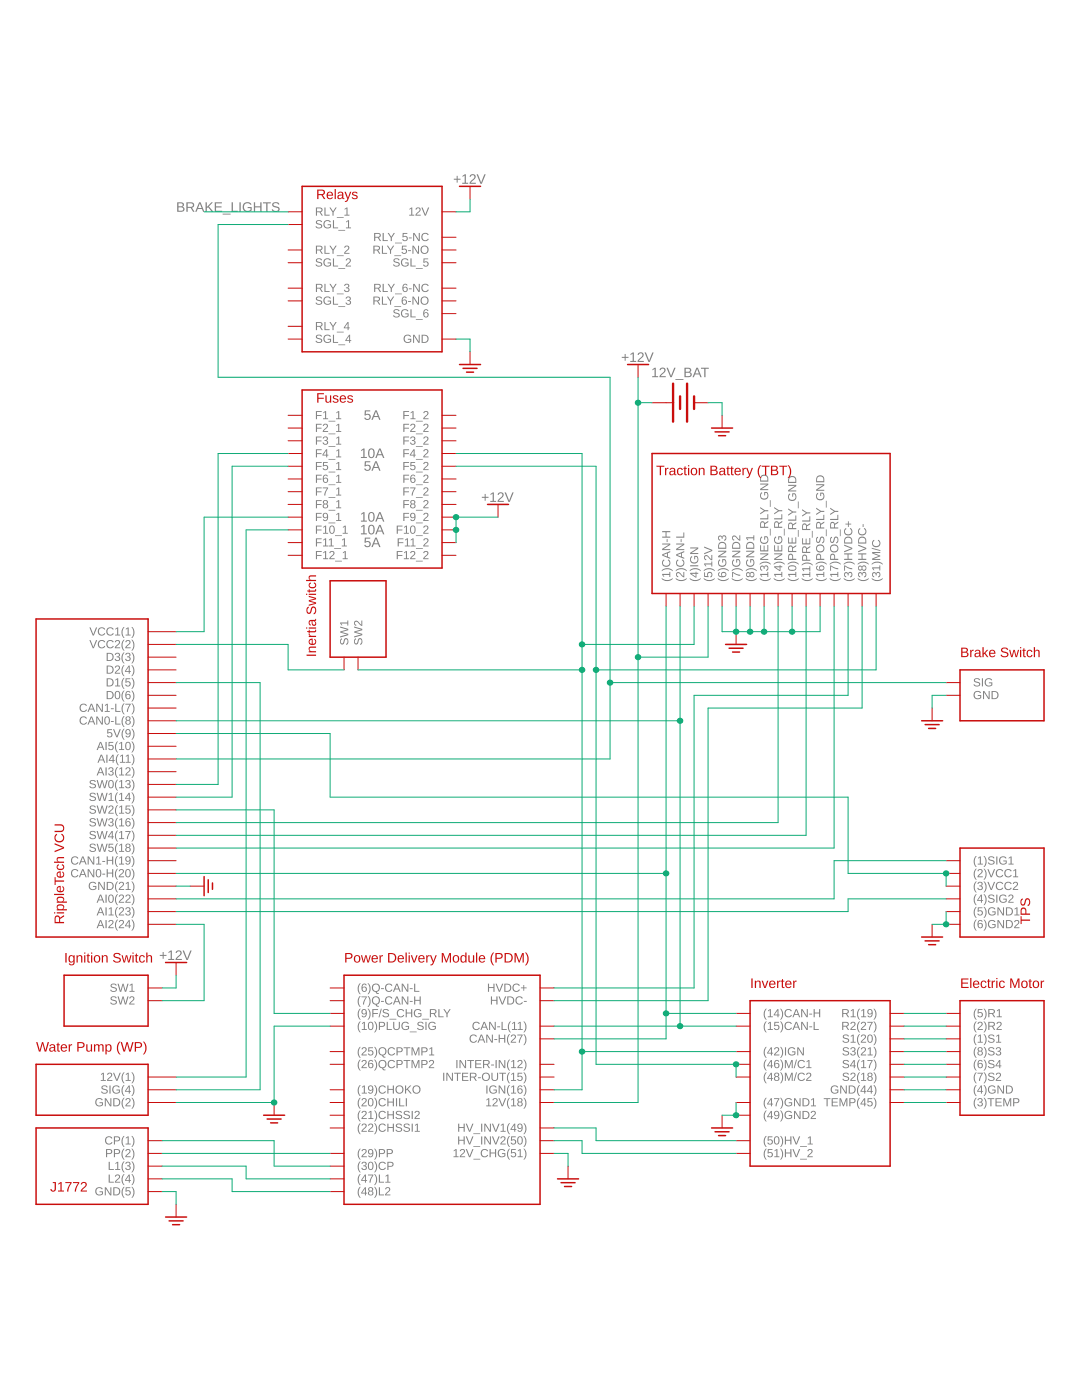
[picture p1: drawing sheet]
<svg xmlns="http://www.w3.org/2000/svg" width="216mm" height="279mm" viewBox="0 0 216 279" stroke-linecap="round" stroke-linejoin="round" font-family="sans-serif">
<g fill="#808080">
<path d="M72.1 102.5l.6-.3v1.7h.5v.2h-1.2v-.2h.5v-1.5l-.4 .3zM73.7 102.3a.71 .71 0 0 1 .9 .1 .71 .71 0 0 1 .2 .8 .71 .71 0 0 1-.7 .9 .71 .71 0 0 1-.7-.9l.1-.6zM73.9 102.4a1.29 1.29 0 0 0 0 1.5 .52 .52 0 0 0 .5-.2 .52 .52 0 0 0 .1-.5v-.5a.37 .37 0 0 0-.6-.3zM75.6 102.2h.3l.8 1.9h-.3l-.2-.6h-.8l-.3 .6h-.2zM75.8 102.4l-.4 .9h.7z"/>
<path d="M72.1 105.1l.6-.4v1.7h.5v.2h-1.2v-.2h.5v-1.4l-.4 .3zM73.7 104.8a.71 .71 0 0 1 .9 .1 .71 .71 0 0 1 .2 .8 .71 .71 0 0 1-.7 1 .71 .71 0 0 1-.7-1l.1-.5zM73.9 105a1.29 1.29 0 0 0 0 1.4 .52 .52 0 0 0 .5-.2 .52 .52 0 0 0 .1-.5v-.5a.37 .37 0 0 0-.6-.2zM75.6 104.7h.3l.8 1.9h-.3l-.2-.5h-.8l-.3 .5h-.2zM75.8 104.9l-.4 1h.7z"/>
<path d="M72.8 81.9h1.1v.2h-.9v.6a.65 .65 0 0 1 .9 .3 .65 .65 0 0 1-.4 .9 .65 .65 0 0 1-.8-.5l.2-.1a.42 .42 0 0 0 .6 .2 .42 .42 0 0 0 .1-.6 .42 .42 0 0 0-.6 0h-.3zM74.9 81.9h.3l.7 1.9h-.2l-.2-.6h-.9l-.2 .6h-.3zM75 82.1l-.3 .9h.7z"/>
<path d="M72.1 89.8l.6-.3v1.7h.5v.2h-1.2v-.2h.5v-1.5l-.4 .3zM73.7 89.6a.71 .71 0 0 1 .9 .1 .71 .71 0 0 1 .2 .8 .71 .71 0 0 1-.7 .9 .71 .71 0 0 1-.7-.9l.1-.6zM73.9 89.7a1.29 1.29 0 0 0 0 1.5 .52 .52 0 0 0 .5-.2 .52 .52 0 0 0 .1-.5v-.5a.37 .37 0 0 0-.6-.3zM75.6 89.5h.3l.8 1.9h-.3l-.2-.5h-.8l-.3 .5h-.2zM75.8 89.7l-.4 1h.7z"/>
<path d="M72.8 92.1h1.1v.2h-.9v.6a.65 .65 0 0 1 .9 .2 .65 .65 0 0 1-.4 .9 .65 .65 0 0 1-.8-.5h.2a.42 .42 0 0 0 .6 .2 .42 .42 0 0 0 .1-.7 .42 .42 0 0 0-.6 .1h-.3zM74.9 92.1h.3l.7 1.8h-.2l-.2-.5h-.9l-.2 .5h-.3zM75 92.2l-.3 1h.7z"/>
<path d="M72.8 107.3h1.1v.2h-.9v.6a.65 .65 0 0 1 .9 .3 .65 .65 0 0 1-.4 .9 .65 .65 0 0 1-.8-.5l.2-.1a.42 .42 0 0 0 .6 .2 .42 .42 0 0 0 .1-.6 .42 .42 0 0 0-.6 0h-.3zM74.9 107.3h.3l.7 1.9h-.2l-.2-.6h-.9l-.2 .6h-.3zM75 107.5l-.3 .9h.7z"/>
<path d="M96.7 98.6h.2v.6h.6v.1h-.6v.6h-.2v-.6h-.6v-.1h.6zM97.9 98.6l.6-.3v1.7h.5v.2h-1.2v-.2h.5v-1.5l-.4 .3zM99.5 98.4a.61 .61 0 0 1 .9 .1 .61 .61 0 0 1-.3 .9l-.6 .6h1v.2h-1.2l.1-.4 .5-.5a.41 .41 0 0 0 .3-.5 .41 .41 0 0 0-.6-.2l-.1 .2-.2-.1zM100.7 98.3h.3l.6 1.6 .6-1.6h.3l-.8 1.9h-.2z"/>
<path d="M124.6 70.6h.2v.6h.6v.2h-.6v.6h-.2v-.6h-.5v-.2h.5zM125.8 70.6l.7-.3v1.7h.4v.2h-1.1v-.2h.4v-1.4l-.4 .3zM127.4 70.4a.61 .61 0 0 1 1 .2 .61 .61 0 0 1-.4 .9l-.5 .5h1v.2h-1.3l.1-.3 .5-.5a.41 .41 0 0 0 .4-.6 .41 .41 0 0 0-.7-.1v.1h-.3zM128.6 70.3h.3l.6 1.7 .7-1.7h.2l-.7 1.9h-.3z"/>
<path d="M91.1 35.1h.2v.6h.6v.2h-.6v.5h-.2v-.5h-.5v-.2h.5zM92.3 35.1l.7-.3v1.7h.4v.2h-1.2v-.2h.5v-1.5l-.4 .3zM93.9 34.9a.61 .61 0 0 1 1 .1 .61 .61 0 0 1-.4 .9l-.5 .6h.9v.2h-1.2l.1-.3 .5-.6a.41 .41 0 0 0 .4-.5 .41 .41 0 0 0-.7-.2v.2h-.3zM95.1 34.8h.3l.6 1.7 .6-1.7h.3l-.8 1.9h-.2z"/>
<path d="M32.5 190h.2v.6h.5v.2h-.5v.5h-.2v-.5h-.6v-.2h.6zM33.6 190l.7-.3v1.7h.5v.2h-1.2v-.2h.5v-1.5l-.5 .3zM35.2 189.8a.61 .61 0 0 1 1 .1 .61 .61 0 0 1-.4 .9l-.5 .6h1v.2h-1.3l.1-.3 .5-.6a.41 .41 0 0 0 .4-.5 .41 .41 0 0 0-.7-.2v.2h-.3zM36.4 189.7h.3l.6 1.7 .7-1.7h.2l-.7 1.9h-.3z"/>
<path d="M20.2 214.4l.5-.3v1.4h.4v.2h-1v-.2h.4v-1.2l-.3 .3zM21.5 214.2a.55 .55 0 0 1 .9 .2 .55 .55 0 0 1-.5 .8l-.3 .3h.8v.2h-1v-.3l.5-.4a.35 .35 0 0 0 .3-.5 .35 .35 0 0 0-.6-.1l-.2 .1zM22.5 214.1h.3l.5 1.4 .6-1.4h.2l-.7 1.6h-.2zM24.7 214h.2a1.65 1.65 0 0 0 0 2.2 1.13 1.13 0 0 1-.6-1.3zM25.1 214.4l.6-.3v1.4h.4v.2h-1v-.2h.4v-1.2l-.4 .3zM26.2 214a1.13 1.13 0 0 1 .6 1.3l-.3 .7-.3 .2a1.65 1.65 0 0 0 0-2.2z"/>
<path d="M20.4 216.7l.7-.1 .4 .4h-.2a.37 .37 0 0 0-.5-.3 .37 .37 0 0 0-.3 .5l.2 .1a.53 .53 0 0 1 .7 .2 .53 .53 0 0 1-.2 .7l-.2 .1a.71 .71 0 0 1-.8-.4l.2-.1a.43 .43 0 0 0 .5 .4 .43 .43 0 0 0 .3-.6l-.4-.1a.46 .46 0 0 1-.5-.2 .46 .46 0 0 1 .1-.6zM21.8 216.6h.3v1.6h-.3zM22.6 216.8a.84 .84 0 0 1 1.3 .2l-.2 .1a.64 .64 0 0 0-.9-.1 .64 .64 0 0 0-.1 .9 .64 .64 0 0 0 .9 .1l.1-.4h-.5v-.2h.7v.6a.88 .88 0 0 1-1.2 .1 .88 .88 0 0 1-.1-1.3zM24.7 216.5h.2a1.65 1.65 0 0 0 0 2.2 1.13 1.13 0 0 1-.6-1.3zM25.7 216.6h.2v1.1h.2v.2h-.2v.3h-.2v-.3h-.8zM25.7 216.9l-.6 .8h.6zM26.2 216.5a1.13 1.13 0 0 1 .6 1.4l-.3 .7-.3 .1a1.65 1.65 0 0 0 0-2.2z"/>
<path d="M19.2 219.4a.84 .84 0 0 1 1.3 .1l-.2 .1a.64 .64 0 0 0-.9 0 .64 .64 0 0 0 0 .9 .64 .64 0 0 0 .8 0l.1-.3h-.4v-.2h.6v.5a.88 .88 0 0 1-1.2 .1 .88 .88 0 0 1-.1-1.2zM20.9 219.2h.3l.8 1.4v-1.4h.2v1.6h-.2l-.9-1.4v1.4h-.2zM22.6 219.2h.5a.81 .81 0 0 1 .9 .7 .81 .81 0 0 1-.8 .9h-.6zM22.8 219.3v1.3a.69 .69 0 0 0 1-.6 .69 .69 0 0 0-1-.7zM24.7 219.1h.2a1.65 1.65 0 0 0 0 2.2 1.13 1.13 0 0 1-.6-1.3zM25.2 219.3a.55 .55 0 0 1 .8 .2 .55 .55 0 0 1-.4 .8l-.4 .3h.9v.2h-1.1l.1-.3 .4-.4a.35 .35 0 0 0 .3-.5 .35 .35 0 0 0-.5-.1l-.3 .1zM26.2 219.1a1.13 1.13 0 0 1 .6 1.3l-.3 .7-.3 .2a1.65 1.65 0 0 0 0-2.2z"/>
<path d="M194.5 135.5l.7-.1 .4 .3-.3 .1a.37 .37 0 0 0-.4-.3 .37 .37 0 0 0-.3 .4l.2 .1a.53 .53 0 0 1 .7 .3 .53 .53 0 0 1-.2 .7h-.2a.71 .71 0 0 1-.9-.4h.3a.43 .43 0 0 0 .5 .3 .43 .43 0 0 0 .3-.5l-.4-.2a.46 .46 0 0 1-.5-.2 .46 .46 0 0 1 .1-.5zM195.9 135.4h.2v1.6h-.2zM196.7 135.6a.84 .84 0 0 1 1.3 .1l-.2 .1a.64 .64 0 0 0-.9 0 .64 .64 0 0 0-.1 .9 .64 .64 0 0 0 .9 0l.1-.3h-.5v-.2h.7v.5a.88 .88 0 0 1-1.3 .1 .88 .88 0 0 1 0-1.2z"/>
<path d="M194.5 138.1a.84 .84 0 0 1 1.3 .2h-.3a.64 .64 0 0 0-.8 0 .64 .64 0 0 0-.1 .9 .64 .64 0 0 0 .9 .1l.1-.4h-.5v-.2h.7v.6a.88 .88 0 0 1-1.3 .1 .88 .88 0 0 1 0-1.3zM196.2 137.9h.2l.9 1.4v-1.4h.2v1.6h-.3l-.9-1.3 .1 1.3h-.2zM197.9 137.9h.5a.81 .81 0 0 1 .8 .8 .81 .81 0 0 1-.7 .8h-.6zM198.1 138.1v1.3a.69 .69 0 0 0 .9-.7 .69 .69 0 0 0-.9-.6z"/>
<path d="M80.7 67a.84 .84 0 0 1 1.3 .2h-.2a.64 .64 0 0 0-.9 0 .64 .64 0 0 0 0 .9 .64 .64 0 0 0 .9 .1l.1-.4h-.5v-.2h.7v.6a.88 .88 0 0 1-1.3 .1 .88 .88 0 0 1-.1-1.3zM82.4 66.8h.3l.9 1.4-.1-1.4h.2v1.6h-.2l-.9-1.4v1.4h-.2zM84.1 66.8h.6a.81 .81 0 0 1 .8 .8 .81 .81 0 0 1-.8 .8h-.6zM84.3 67v1.2a.69 .69 0 0 0 1-.6 .69 .69 0 0 0-1-.6z"/>
<path d="M63.2 44h.7l.4 .3h-.3a.37 .37 0 0 0-.4-.2 .37 .37 0 0 0-.3 .4l.2 .1a.53 .53 0 0 1 .7 .2 .53 .53 0 0 1-.2 .7l-.2 .1a.71 .71 0 0 1-.8-.4l.2-.1a.43 .43 0 0 0 .5 .4 .43 .43 0 0 0 .3-.5l-.4-.2a.46 .46 0 0 1-.5-.2 .46 .46 0 0 1 .1-.6zM64.7 44.1a.84 .84 0 0 1 1.3 .2l-.2 .1a.64 .64 0 0 0-.9-.1 .64 .64 0 0 0 0 .9 .64 .64 0 0 0 .9 .1l.1-.4h-.5v-.1h.7v.5a.88 .88 0 0 1-1.3 .1 .88 .88 0 0 1-.1-1.3zM66.4 44h.2v1.4h.9v.2h-1.1zM67.5 45.9h1.4v.1h-1.4zM69.1 44.2l.5-.2v1.4h.4v.2h-1v-.2h.4v-1.2l-.3 .2z"/>
<path d="M63 49h.8a.47 .47 0 0 1 .6 .4 .47 .47 0 0 1-.4 .6l.4 .6h-.2l-.4-.6h-.5v.6h-.3zM63.3 49.2v.6h.5a.3 .3 0 0 0 .3-.3 .3 .3 0 0 0-.3-.3zM64.7 49h.3v1.5h.8v.1h-1.1zM65.7 49h.3l.5 .8 .4-.8h.3l-.6 1v.6h-.3v-.6zM67.2 51h1.4v.1h-1.4zM68.8 49.1a.55 .55 0 0 1 .9 .3 .55 .55 0 0 1-.5 .7l-.3 .4h.8v.1h-1v-.2l.5-.5a.35 .35 0 0 0 .3-.5 .35 .35 0 0 0-.6-.1l-.2 .1z"/>
<path d="M63.2 51.7l.7-.1 .4 .3-.3 .1a.37 .37 0 0 0-.4-.3 .37 .37 0 0 0-.3 .4l.2 .1a.53 .53 0 0 1 .7 .3 .53 .53 0 0 1-.2 .7h-.2a.71 .71 0 0 1-.8-.4h.2a.43 .43 0 0 0 .5 .3 .43 .43 0 0 0 .3-.5l-.4-.2a.46 .46 0 0 1-.5-.2 .46 .46 0 0 1 .1-.5zM64.7 51.8a.84 .84 0 0 1 1.3 .1l-.2 .1a.64 .64 0 0 0-.9 0 .64 .64 0 0 0 0 .9 .64 .64 0 0 0 .9 0l.1-.3h-.5v-.2h.7v.5a.88 .88 0 0 1-1.3 .1 .88 .88 0 0 1-.1-1.2zM66.4 51.6h.2v1.4h.9v.2h-1.1zM67.5 53.5h1.4v.2h-1.4zM69.1 51.7a.55 .55 0 0 1 .9 .2 .55 .55 0 0 1-.5 .8l-.3 .3h.8v.2h-1v-.3l.5-.4a.35 .35 0 0 0 .3-.5 .35 .35 0 0 0-.6-.1l-.2 .1z"/>
<path d="M63 56.7h.8a.47 .47 0 0 1 .6 .3 .47 .47 0 0 1-.4 .6l.4 .7h-.2l-.4-.7h-.5v.7h-.3zM63.3 56.8v.6h.5a.3 .3 0 0 0 .3-.3 .3 .3 0 0 0-.3-.3zM64.7 56.7h.3v1.4h.8v.2h-1.1zM65.7 56.7h.3l.5 .7 .4-.7h.3l-.6 .9v.7h-.3v-.7zM67.2 58.6h1.4v.1h-1.4zM68.8 56.7a.47 .47 0 0 1 .8 0 .47 .47 0 0 1-.2 .7 .43 .43 0 0 1 .3 .6 .43 .43 0 0 1-.5 .3 .5 .5 0 0 1-.6-.4l.2-.1a.33 .33 0 0 0 .5 .3 .33 .33 0 0 0 .1-.5l-.4-.1v-.1a.31 .31 0 0 0 .5-.2 .31 .31 0 0 0-.2-.4 .31 .31 0 0 0-.4 .3l-.2-.1z"/>
<path d="M63.2 59.3l.7-.1 .4 .3-.3 .1a.37 .37 0 0 0-.4-.3 .37 .37 0 0 0-.3 .5h.2a.53 .53 0 0 1 .7 .3 .53 .53 0 0 1-.2 .7h-.2a.71 .71 0 0 1-.8-.4h.2a.43 .43 0 0 0 .5 .3 .43 .43 0 0 0 .3-.5l-.4-.1a.46 .46 0 0 1-.5-.3 .46 .46 0 0 1 .1-.5zM64.7 59.4a.84 .84 0 0 1 1.3 .1l-.2 .1a.64 .64 0 0 0-.9 0 .64 .64 0 0 0 0 .9 .64 .64 0 0 0 .9 0l.1-.3h-.5v-.2h.7v.6a.88 .88 0 0 1-1.3 0 .88 .88 0 0 1-.1-1.2zM66.4 59.2h.2v1.4h.9v.2h-1.1zM67.5 61.1h1.4v.2h-1.4zM69.1 59.3a.47 .47 0 0 1 .8 0 .47 .47 0 0 1-.2 .7 .43 .43 0 0 1 .3 .5 .43 .43 0 0 1-.5 .3 .5 .5 0 0 1-.6-.4h.3a.33 .33 0 0 0 .4 .3 .33 .33 0 0 0 .1-.6h-.4v-.2a.31 .31 0 0 0 .5-.2 .31 .31 0 0 0-.2-.4 .31 .31 0 0 0-.4 .3h-.2z"/>
<path d="M63 64.3h.8a.47 .47 0 0 1 .6 .3 .47 .47 0 0 1-.4 .6l.4 .7h-.2l-.4-.7h-.5v.7h-.3zM63.3 64.4v.6h.5a.3 .3 0 0 0 .3-.3 .3 .3 0 0 0-.3-.3zM64.7 64.3h.3v1.4h.8v.2h-1.1zM65.7 64.3h.3l.5 .7 .4-.7h.3l-.6 .9v.7h-.3v-.7zM67.2 66.2h1.4v.2h-1.4zM69.3 64.3h.3v1.1h.2v.1h-.2v.4h-.2v-.4h-.8zM69.4 64.5l-.6 .9h.6z"/>
<path d="M63.2 66.9l.7-.1 .4 .4h-.3a.37 .37 0 0 0-.4-.3 .37 .37 0 0 0-.3 .5h.2a.53 .53 0 0 1 .7 .3 .53 .53 0 0 1-.2 .7h-.2a.71 .71 0 0 1-.8-.4h.2a.43 .43 0 0 0 .5 .3 .43 .43 0 0 0 .3-.5l-.4-.1a.46 .46 0 0 1-.5-.3 .46 .46 0 0 1 .1-.5zM64.7 67a.84 .84 0 0 1 1.3 .2h-.2a.64 .64 0 0 0-.9 0 .64 .64 0 0 0 0 .9 .64 .64 0 0 0 .9 .1l.1-.4h-.5v-.2h.7v.6a.88 .88 0 0 1-1.3 .1 .88 .88 0 0 1-.1-1.3zM66.4 66.8h.2v1.4h.9v.2h-1.1zM67.5 68.7h1.4v.2h-1.4zM69.6 66.8h.3v1.1h.2v.2h-.2v.3h-.2v-.3h-.8zM69.7 67l-.6 .9h.6z"/>
<path d="M81.7 41.7l.6-.3v1.5h.4v.1h-1.1v-.1h.5v-1.3l-.4 .3zM83.1 41.5a.55 .55 0 0 1 .8 .2 .55 .55 0 0 1-.5 .8l-.3 .4h.9v.1h-1.1l.1-.2 .4-.5a.35 .35 0 0 0 .3-.5 .35 .35 0 0 0-.6-.1l-.2 .1zM84.1 41.4h.2l.6 1.4 .5-1.4h.2l-.6 1.6h-.2z"/>
<path d="M63 41.4h.8a.47 .47 0 0 1 .6 .4 .47 .47 0 0 1-.4 .5l.4 .7h-.2l-.4-.6h-.5v.6h-.3zM63.3 41.6v.6h.5a.3 .3 0 0 0 .3-.3 .3 .3 0 0 0-.3-.3zM64.7 41.4h.3v1.5h.8v.1h-1.1zM65.7 41.4h.3l.5 .8 .4-.8h.3l-.6 1v.6h-.3v-.6zM67.2 43.3h1.4v.2h-1.4zM68.8 41.7l.5-.3v1.5h.4v.1h-1v-.1h.4v-1.3l-.3 .3z"/>
<path d="M74.7 46.5h.7a.47 .47 0 0 1 .6 .4 .47 .47 0 0 1-.4 .5l.5 .7h-.3l-.4-.7h-.5v.7h-.2zM74.9 46.7v.6h.5a.3 .3 0 0 0 .4-.3 .3 .3 0 0 0-.4-.3zM76.4 46.5h.2v1.4h.8v.2h-1zM77.3 46.5h.3l.5 .8 .5-.8h.2l-.6 .9v.7h-.2v-.7zM78.8 48.4h1.4v.2h-1.4zM80.4 46.5h.9v.2h-.8v.5a.55 .55 0 0 1 .8 .2 .55 .55 0 0 1-.3 .8 .55 .55 0 0 1-.7-.5h.2a.36 .36 0 0 0 .5 .2 .36 .36 0 0 0 .1-.6 .36 .36 0 0 0-.6 .1h-.2zM81.6 47.4h.5v.2h-.5zM82.4 46.5h.3l.9 1.4v-1.4h.2v1.6h-.3l-.9-1.4v1.4h-.2zM84.3 46.7a.81 .81 0 0 1 1.2 .2h-.2a.6 .6 0 0 0-.9 0 .6 .6 0 0 0 .1 .9 .6 .6 0 0 0 .9-.2l.2 .1a.83 .83 0 0 1-1.3 .3 .83 .83 0 0 1 0-1.3z"/>
<path d="M74.5 49h.8a.47 .47 0 0 1 .5 .4 .47 .47 0 0 1-.4 .6l.5 .6h-.3l-.4-.6h-.5v.6h-.2zM74.7 49.2v.6h.6a.3 .3 0 0 0 .3-.3 .3 .3 0 0 0-.4-.3zM76.2 49h.2v1.5h.8v.1h-1zM77.2 49h.2l.5 .8 .5-.8h.3l-.7 1v.6h-.2v-.6zM78.7 51h1.3v.1h-1.3zM80.2 49h.9v.2h-.7v.5a.55 .55 0 0 1 .8 .3 .55 .55 0 0 1-.4 .7 .55 .55 0 0 1-.7-.4h.2a.36 .36 0 0 0 .5 .1 .36 .36 0 0 0 .1-.5 .36 .36 0 0 0-.5 0h-.2zM81.4 49.9h.6v.2h-.6zM82.3 49h.3l.8 1.4v-1.4h.2v1.6h-.3l-.8-1.3v1.3h-.2zM83.8 49.8a.85 .85 0 0 1 1.7 0 .85 .85 0 0 1-1.7 0zM84.3 49.4a.65 .65 0 0 0 .2 1 .65 .65 0 0 0 .9-.5 .65 .65 0 0 0-.9-.7z"/>
<path d="M78.7 51.7l.7-.1 .3 .3-.2 .1a.37 .37 0 0 0-.4-.3 .37 .37 0 0 0-.3 .4l.2 .1a.53 .53 0 0 1 .7 .3 .53 .53 0 0 1-.2 .7h-.2a.71 .71 0 0 1-.9-.4h.2a.43 .43 0 0 0 .5 .3 .43 .43 0 0 0 .4-.5l-.4-.2a.46 .46 0 0 1-.5-.2 .46 .46 0 0 1 .1-.5zM80.2 51.8a.84 .84 0 0 1 1.3 .1l-.2 .1a.64 .64 0 0 0-.9 0 .64 .64 0 0 0-.1 .9 .64 .64 0 0 0 .9 0l.1-.3h-.5v-.2h.7v.5a.88 .88 0 0 1-1.2 .1 .88 .88 0 0 1-.1-1.2zM81.9 51.6h.2v1.4h.8v.2h-1zM83 53.5h1.3v.2h-1.3zM84.5 51.6h.9v.1h-.7v.6a.55 .55 0 0 1 .8 .2 .55 .55 0 0 1-.4 .8 .55 .55 0 0 1-.7-.5h.2a.36 .36 0 0 0 .6 .2 .36 .36 0 0 0 0-.6 .36 .36 0 0 0-.5 0h-.2z"/>
<path d="M74.7 56.7h.7a.47 .47 0 0 1 .6 .3 .47 .47 0 0 1-.4 .6l.5 .7h-.3l-.4-.7h-.5v.7h-.2zM74.9 56.8v.6h.5a.3 .3 0 0 0 .4-.3 .3 .3 0 0 0-.4-.3zM76.4 56.7h.2v1.4h.8v.2h-1zM77.3 56.7h.3l.5 .7 .5-.7h.2l-.6 .9v.7h-.2v-.7zM78.8 58.6h1.4v.1h-1.4zM80.5 56.7h.2a.47 .47 0 0 1 .6 .3h-.2l-.1-.2a.45 .45 0 0 0-.4 .2 .45 .45 0 0 0-.1 .4 .52 .52 0 0 1 .8 .1 .52 .52 0 0 1-.2 .8 .52 .52 0 0 1-.8-.4v-.7zM80.5 57.7a.35 .35 0 0 0 .7 0 .35 .35 0 0 0-.7 0zM81.6 57.6h.5v.1h-.5zM82.4 56.7h.3l.9 1.3v-1.3h.2v1.6h-.3l-.9-1.4v1.4h-.2zM84.3 56.8a.81 .81 0 0 1 1.2 .2l-.2 .1a.6 .6 0 0 0-.9-.1 .6 .6 0 0 0 .1 .9 .6 .6 0 0 0 .9-.1l.2 .1a.83 .83 0 0 1-1.3 .2 .83 .83 0 0 1 0-1.3z"/>
<path d="M74.5 59.2h.8a.47 .47 0 0 1 .5 .4 .47 .47 0 0 1-.4 .5l.5 .7h-.3l-.4-.7h-.5v.7h-.2zM74.7 59.4v.6h.6a.3 .3 0 0 0 .3-.3 .3 .3 0 0 0-.4-.3zM76.2 59.2h.2v1.4h.8v.2h-1zM77.2 59.2h.2l.5 .8 .5-.8h.3l-.7 .9v.7h-.2v-.7zM78.7 61.1h1.3v.2h-1.3zM80.4 59.3l.1-.1a.47 .47 0 0 1 .7 .3h-.2l-.1-.1a.45 .45 0 0 0-.5 .1 .45 .45 0 0 0-.1 .5 .52 .52 0 0 1 .8 .1 .52 .52 0 0 1-.2 .7 .52 .52 0 0 1-.7-.3v-.7zM80.3 60.3a.35 .35 0 0 0 .7 0 .35 .35 0 0 0-.7 0zM81.4 60.1h.6v.2h-.6zM82.3 59.2h.3l.8 1.4v-1.4h.2v1.6h-.3l-.8-1.4v1.4h-.2zM83.8 60a.85 .85 0 0 1 1.7 0 .85 .85 0 0 1-1.7 0zM84.3 59.5a.65 .65 0 0 0 .2 1.1 .65 .65 0 0 0 .9-.6 .65 .65 0 0 0-.9-.6z"/>
<path d="M78.7 61.8l.7-.1 .3 .4h-.2a.37 .37 0 0 0-.4-.3 .37 .37 0 0 0-.3 .5l.2 .1a.53 .53 0 0 1 .7 .2 .53 .53 0 0 1-.2 .7l-.2 .1a.71 .71 0 0 1-.9-.4l.2-.1a.43 .43 0 0 0 .5 .3 .43 .43 0 0 0 .4-.5l-.4-.1a.46 .46 0 0 1-.5-.2 .46 .46 0 0 1 .1-.6zM80.2 61.9a.84 .84 0 0 1 1.3 .2h-.2a.64 .64 0 0 0-.9 0 .64 .64 0 0 0-.1 .9 .64 .64 0 0 0 .9 .1l.1-.4h-.5v-.2h.7v.6a.88 .88 0 0 1-1.2 .1 .88 .88 0 0 1-.1-1.3zM81.9 61.7h.2v1.5h.8v.1h-1zM83 63.7h1.3v.1h-1.3zM84.7 61.8l.1-.1a.47 .47 0 0 1 .7 .3l-.2 .1-.1-.2a.45 .45 0 0 0-.5 .1 .45 .45 0 0 0-.1 .5 .52 .52 0 0 1 .8 .1 .52 .52 0 0 1-.2 .8 .52 .52 0 0 1-.7-.4v-.7zM84.6 62.8a.35 .35 0 0 0 .7 0 .35 .35 0 0 0-.7 0z"/>
<path d="M63 82h1.2v.2h-.9v.6h.9v.2h-.9v.7h-.3zM64.5 82.3l.6-.3v1.5h.4v.2h-1v-.2h.4v-1.3l-.4 .3zM65.5 84h1.4v.1h-1.4zM67.1 82.3l.6-.3v1.5h.4v.2h-1v-.2h.4v-1.3l-.4 .3z"/>
<path d="M63 84.6h1.2v.2h-.9v.6h.9v.1h-.9v.7h-.3zM64.6 84.7a.55 .55 0 0 1 .8 .2 .55 .55 0 0 1-.5 .8l-.3 .3h.9v.2h-1.1l.1-.3 .4-.4a.35 .35 0 0 0 .3-.5 .35 .35 0 0 0-.6-.1l-.2 .1zM65.5 86.5h1.4v.2h-1.4zM67.1 84.8l.6-.2v1.4h.4v.2h-1v-.2h.4v-1.2l-.4 .2z"/>
<path d="M63 87.1h1.2v.2h-.9v.6h.9v.2h-.9v.6h-.3zM64.6 87.2a.47 .47 0 0 1 .7 0 .47 .47 0 0 1-.2 .7 .43 .43 0 0 1 .4 .5 .43 .43 0 0 1-.6 .4 .5 .5 0 0 1-.5-.5h.2a.33 .33 0 0 0 .4 .3 .33 .33 0 0 0 .2-.5l-.4-.1v-.2a.31 .31 0 0 0 .4-.1 .31 .31 0 0 0-.2-.4 .31 .31 0 0 0-.4 .2h-.2zM65.5 89.1h1.4v.1h-1.4zM67.1 87.4l.6-.3v1.5h.4v.1h-1v-.1h.4v-1.3l-.4 .3z"/>
<path d="M63 89.7h1.2v.1h-.9v.6h.9v.2h-.9v.7h-.3zM65.1 89.7h.2v1h.2v.2h-.2v.4h-.2v-.4h-.8zM65.1 89.9l-.6 .8h.6zM65.5 91.6h1.4v.1h-1.4zM67.1 89.9l.6-.2v1.4h.4v.2h-1v-.2h.4v-1.2l-.4 .2z"/>
<path d="M63 92.2h1.2v.2h-.9v.6h.9v.2h-.9v.6h-.3zM64.5 92.2h.9v.2h-.7l-.1 .5a.55 .55 0 0 1 .8 .2 .55 .55 0 0 1-.3 .8 .55 .55 0 0 1-.7-.4l.2-.1a.36 .36 0 0 0 .5 .2 .36 .36 0 0 0 .1-.6 .36 .36 0 0 0-.6 .1h-.2zM65.5 94.1h1.4v.2h-1.4zM67.1 92.5l.6-.3v1.4h.4v.2h-1v-.2h.4v-1.2l-.4 .3z"/>
<path d="M63 94.7h1.2v.2h-.9v.6h.9v.2h-.9v.7h-.3zM64.7 94.8l.1-.1a.47 .47 0 0 1 .6 .3l-.2 .1-.1-.2a.45 .45 0 0 0-.4 .2 .45 .45 0 0 0-.1 .4 .52 .52 0 0 1 .8 .1 .52 .52 0 0 1-.2 .8 .52 .52 0 0 1-.7-.4l-.1-.7zM64.6 95.8a.35 .35 0 0 0 .7 0 .35 .35 0 0 0-.7 0zM65.5 96.7h1.4v.1h-1.4zM67.1 95l.6-.3v1.5h.4v.2h-1v-.2h.4v-1.3l-.4 .3z"/>
<path d="M80.5 82h1.1v.2h-.9v.6h.9v.2h-.9v.7h-.2zM81.9 82.3l.6-.3v1.5h.4v.2h-1v-.2h.4v-1.3l-.4 .3zM83 84h1.4v.1h-1.4zM84.6 82.1a.55 .55 0 0 1 .9 .3 .55 .55 0 0 1-.5 .7l-.3 .4h.8v.2h-1.1l.1-.3 .5-.5a.35 .35 0 0 0 .3-.4 .35 .35 0 0 0-.6-.2l-.2 .1z"/>
<path d="M80.5 84.6h1.1v.2h-.9v.6h.9v.1h-.9v.7h-.2zM82 84.7a.55 .55 0 0 1 .9 .2 .55 .55 0 0 1-.5 .8l-.3 .3h.8v.2h-1.1l.1-.3 .4-.4a.35 .35 0 0 0 .4-.5 .35 .35 0 0 0-.6-.1l-.3 .1zM83 86.5h1.4v.2h-1.4zM84.6 84.7a.55 .55 0 0 1 .9 .2 .55 .55 0 0 1-.5 .8l-.3 .3h.8v.2h-1.1l.1-.3 .5-.4a.35 .35 0 0 0 .3-.5 .35 .35 0 0 0-.6-.1l-.2 .1z"/>
<path d="M80.5 87.1h1.1v.2h-.9v.6h.9v.2h-.9v.6h-.2zM82 87.2a.47 .47 0 0 1 .8 0 .47 .47 0 0 1-.3 .7 .43 .43 0 0 1 .4 .5 .43 .43 0 0 1-.5 .4 .5 .5 0 0 1-.6-.5h.2a.33 .33 0 0 0 .5 .3 .33 .33 0 0 0 .1-.5l-.4-.1v-.2a.31 .31 0 0 0 .4-.1 .31 .31 0 0 0-.2-.4 .31 .31 0 0 0-.4 .2h-.2zM83 89.1h1.4v.1h-1.4zM84.6 87.2a.55 .55 0 0 1 .9 .3 .55 .55 0 0 1-.5 .7l-.3 .4h.8v.1h-1.1l.1-.2 .5-.5a.35 .35 0 0 0 .3-.5 .35 .35 0 0 0-.6-.1l-.2 .1z"/>
<path d="M80.5 89.7h1.1v.1h-.9v.6h.9v.2h-.9v.7h-.2zM82.5 89.7h.2v1.1h.3v.1h-.3v.4h-.2v-.4h-.7zM82.5 89.9l-.5 .9h.5zM83 91.6h1.4v.1h-1.4zM84.6 89.8a.55 .55 0 0 1 .9 .2 .55 .55 0 0 1-.5 .7l-.3 .4h.8v.2h-1.1l.1-.3 .5-.4a.35 .35 0 0 0 .3-.5 .35 .35 0 0 0-.6-.1l-.2 .1z"/>
<path d="M80.5 92.2h1.1v.2h-.9v.6h.9v.2h-.9v.6h-.2zM81.9 92.2h.9v.2h-.7v.5a.55 .55 0 0 1 .8 .2 .55 .55 0 0 1-.4 .8 .55 .55 0 0 1-.7-.4l.2-.1a.36 .36 0 0 0 .6 .2 .36 .36 0 0 0 0-.6 .36 .36 0 0 0-.5 .1h-.2zM83 94.1h1.4v.2h-1.4zM84.6 92.3a.55 .55 0 0 1 .9 .2 .55 .55 0 0 1-.5 .8l-.3 .3h.8v.2h-1.1l.1-.3 .5-.4a.35 .35 0 0 0 .3-.5 .35 .35 0 0 0-.6-.1l-.2 .1z"/>
<path d="M80.5 94.7h1.1v.2h-.9v.6h.9v.2h-.9v.7h-.2zM82.1 94.8l.1-.1a.47 .47 0 0 1 .7 .3l-.2 .1-.1-.2a.45 .45 0 0 0-.5 .2 .45 .45 0 0 0-.1 .4 .52 .52 0 0 1 .8 .1 .52 .52 0 0 1-.2 .8 .52 .52 0 0 1-.7-.4v-.7zM82 95.8a.35 .35 0 0 0 .7 0 .35 .35 0 0 0-.7 0zM83 96.7h1.4v.1h-1.4zM84.6 94.8a.55 .55 0 0 1 .9 .3 .55 .55 0 0 1-.5 .7l-.3 .4h.8v.2h-1.1l.1-.3 .5-.5a.35 .35 0 0 0 .3-.5 .35 .35 0 0 0-.6-.1l-.2 .1z"/>
<path d="M63 97.3h1.2v.2h-.9v.6h.9v.1h-.9v.7h-.3zM64.4 97.3h1.1l-.6 1.6h-.2l.1-.4 .5-1h-.9zM65.5 99.2h1.4v.2h-1.4zM67.1 97.5l.6-.2v1.4h.4v.2h-1v-.2h.4v-1.2l-.4 .2z"/>
<path d="M63 99.8h1.2v.2h-.9v.6h.9v.2h-.9v.6h-.3zM64.6 99.9a.48 .48 0 0 1 .6-.1 .48 .48 0 0 1 .1 .7l-.1 .1a.49 .49 0 0 1 .2 .7 .49 .49 0 0 1-.7 .1 .43 .43 0 0 1-.3-.4 .43 .43 0 0 1 .3-.4l-.3-.3zM64.6 100.2a.3 .3 0 0 0 .6 0 .3 .3 0 0 0-.6 0zM64.6 101a.35 .35 0 0 0 .7 0 .35 .35 0 0 0-.7 0zM65.5 101.8h1.4v.1h-1.4zM67.1 100.1l.6-.3v1.5h.4v.1h-1v-.1h.4v-1.3l-.4 .3z"/>
<path d="M63 102.4h1.2v.1h-.9v.6h.9v.2h-.9v.7h-.3zM64.5 102.5a.59 .59 0 0 1 .8-.1 .59 .59 0 0 1 .2 .7 .59 .59 0 0 1-.3 .8 .59 .59 0 0 1-.8-.2l.2-.1 .1 .2a.45 .45 0 0 0 .5-.1 .45 .45 0 0 0 .1-.5 .52 .52 0 0 1-.8 .1 .52 .52 0 0 1 0-.8zM64.5 102.9a.4 .4 0 0 0 .8 0 .4 .4 0 0 0-.8 0zM65.5 104.3h1.4v.1h-1.4zM67.1 102.6l.6-.2v1.4h.4v.2h-1v-.2h.4v-1.2l-.4 .2z"/>
<path d="M63 104.9h1.2v.2h-.9v.6h.9v.2h-.9v.6h-.3zM64.5 105.2l.6-.3v1.4h.4v.2h-1v-.2h.4v-1.2l-.4 .3zM65.9 105a.61 .61 0 0 1 .7 0 .61 .61 0 0 1 .2 .7 .61 .61 0 0 1-.6 .8 .61 .61 0 0 1-.5-.8zM66.1 105.1a.92 .92 0 0 0 .1 1.3 .8 .8 0 0 0 0-1.4zM66.9 106.8h1.3v.2h-1.3zM68.4 105.2l.6-.3v1.4h.4v.2h-1v-.2h.4v-1.2l-.4 .3z"/>
<path d="M63 107.4h1.2v.2h-.9v.6h.9v.2h-.9v.7h-.3zM64.5 107.7l.6-.3v1.5h.4v.2h-1v-.2h.4v-1.3l-.4 .3zM65.6 107.7l.6-.3v1.5h.4v.2h-1v-.2h.4v-1.3l-.4 .3zM66.7 109.4h1.4v.1h-1.4zM68.2 107.7l.6-.3v1.5h.4v.2h-1v-.2h.4v-1.3l-.4 .3z"/>
<path d="M63 110h1.2v.2h-.9v.6h.9v.1h-.9v.7h-.3zM64.5 110.2l.6-.2v1.4h.4v.2h-1v-.2h.4v-1.2l-.4 .2zM65.9 110.1a.55 .55 0 0 1 .8 .2 .55 .55 0 0 1-.4 .8l-.4 .3h.9v.2h-1.1l.1-.3 .4-.4a.35 .35 0 0 0 .3-.5 .35 .35 0 0 0-.5-.1l-.3 .1zM66.9 111.9h1.3v.2h-1.3zM68.4 110.2l.6-.2v1.4h.4v.2h-1v-.2h.4v-1.2l-.4 .2z"/>
<path d="M80.5 97.3h1.1v.2h-.9v.6h.9v.1h-.9v.7h-.2zM81.8 97.3h1.1l-.5 1.6h-.3l.1-.4 .5-1h-.9zM83 99.2h1.4v.2h-1.4zM84.6 97.4a.55 .55 0 0 1 .9 .2 .55 .55 0 0 1-.5 .8l-.3 .3h.8v.2h-1.1l.1-.3 .5-.4a.35 .35 0 0 0 .3-.5 .35 .35 0 0 0-.6-.1l-.2 .1z"/>
<path d="M80.5 99.8h1.1v.2h-.9v.6h.9v.2h-.9v.6h-.2zM82 99.9a.48 .48 0 0 1 .7-.1 .48 .48 0 0 1 0 .7l-.1 .1a.49 .49 0 0 1 .3 .7 .49 .49 0 0 1-.8 .1 .43 .43 0 0 1-.3-.4 .43 .43 0 0 1 .3-.4l-.2-.3zM82.1 100.2a.3 .3 0 0 0 .6 0 .3 .3 0 0 0-.6 0zM82 101a.35 .35 0 0 0 .7 0 .35 .35 0 0 0-.7 0zM83 101.8h1.4v.1h-1.4zM84.6 99.9a.55 .55 0 0 1 .9 .3 .55 .55 0 0 1-.5 .7l-.3 .4h.8v.1h-1.1l.1-.2 .5-.5a.35 .35 0 0 0 .3-.5 .35 .35 0 0 0-.6-.1l-.2 .1z"/>
<path d="M80.5 102.4h1.1v.1h-.9v.6h.9v.2h-.9v.7h-.2zM82 102.5a.59 .59 0 0 1 .7-.1 .59 .59 0 0 1 .2 .7 .59 .59 0 0 1-.2 .8 .59 .59 0 0 1-.8-.2l.2-.1 .1 .2a.45 .45 0 0 0 .4-.1 .45 .45 0 0 0 .1-.5 .52 .52 0 0 1-.8 .1 .52 .52 0 0 1 .1-.8zM82 102.9a.36 .36 0 0 0 .7 0 .36 .36 0 0 0-.7 0zM83 104.3h1.4v.1h-1.4zM84.6 102.5a.55 .55 0 0 1 .9 .2 .55 .55 0 0 1-.5 .7l-.3 .4h.8v.2h-1.1l.1-.3 .5-.4a.35 .35 0 0 0 .3-.5 .35 .35 0 0 0-.6-.1l-.2 .1z"/>
<path d="M79.2 104.9h1.1v.2h-.9v.6h.9v.2h-.9v.6h-.2zM80.6 105.2l.6-.3v1.4h.4v.2h-1v-.2h.4v-1.2l-.4 .3zM82 105a.61 .61 0 0 1 .8 0 .61 .61 0 0 1 .1 .7 .61 .61 0 0 1-.5 .8 .61 .61 0 0 1-.6-.8zM82.2 105.1a.92 .92 0 0 0 .2 1.3 .8 .8 0 0 0 0-1.4zM83 106.8h1.4v.2h-1.4zM84.6 105a.55 .55 0 0 1 .9 .2 .55 .55 0 0 1-.5 .8l-.3 .3h.8v.2h-1.1l.1-.3 .4-.4a.35 .35 0 0 0 .4-.5 .35 .35 0 0 0-.6-.1l-.2 .1z"/>
<path d="M79.4 107.4h1.1v.2h-.9v.6h.9v.2h-.9v.7h-.2zM80.8 107.7l.6-.3v1.5h.4v.2h-1v-.2h.4v-1.3l-.4 .3zM82 107.7l.5-.3v1.5h.4v.2h-1v-.2h.4v-1.3l-.3 .3zM83 109.4h1.4v.1h-1.4zM84.6 107.5a.55 .55 0 0 1 .9 .3 .55 .55 0 0 1-.5 .7l-.3 .4h.8v.2h-1v-.3l.5-.5a.35 .35 0 0 0 .3-.5 .35 .35 0 0 0-.6-.1l-.2 .1z"/>
<path d="M79.2 110h1.1v.2h-.9v.6h.9v.1h-.9v.7h-.2zM80.6 110.2l.6-.2v1.4h.4v.2h-1v-.2h.4v-1.2l-.4 .2zM82 110.1a.55 .55 0 0 1 .9 .2 .55 .55 0 0 1-.5 .8l-.3 .3h.8v.2h-1.1l.1-.3 .4-.4a.35 .35 0 0 0 .4-.5 .35 .35 0 0 0-.6-.1l-.3 .1zM83 111.9h1.4v.2h-1.4zM84.6 110.1a.55 .55 0 0 1 .9 .2 .55 .55 0 0 1-.5 .8l-.3 .3h.8v.2h-1.1l.1-.3 .4-.4a.35 .35 0 0 0 .4-.5 .35 .35 0 0 0-.6-.1l-.2 .1z"/>
<path d="M130.2 73.7l.7-.3v1.7h.4v.2h-1.2v-.2h.5v-1.5l-.4 .3zM131.8 73.5a.61 .61 0 0 1 1 .1 .61 .61 0 0 1-.4 .9l-.5 .6h.9v.2h-1.2l.1-.3 .5-.6a.41 .41 0 0 0 .4-.5 .41 .41 0 0 0-.7-.2l-.1 .2h-.2zM133 73.4h.3l.6 1.7 .6-1.7h.3l-.8 1.9h-.2zM134.8 75.7h1.6v.1h-1.6zM136.6 73.4a1.23 1.23 0 0 1 1.3 .2v.4l-.3 .3a.52 .52 0 0 1 .4 .6 .52 .52 0 0 1-.7 .4h-.7zM136.8 73.6v.6h.6l.2-.2v-.3zM136.8 74.4v.7l.9-.1a.34 .34 0 0 0-.1-.6zM139 73.4h.3l.7 1.9h-.3l-.2-.6h-.8l-.2 .6h-.3zM139.1 73.6l-.4 .9h.8zM139.9 73.4h1.5v.2h-.6v1.7h-.3v-1.7h-.6z"/>
<path d="M68 127.5l.2-.1 .1 .2a.37 .37 0 0 0-.3 .5 .37 .37 0 0 0 .4 .2l.1-.2a.53 .53 0 0 1 .3-.6 .53 .53 0 0 1 .7 .2v.1a.71 .71 0 0 1-.4 .9v-.2a.43 .43 0 0 0 .3-.5 .43 .43 0 0 0-.5-.4l-.2 .5a.46 .46 0 0 1-.4 .5 .46 .46 0 0 1-.4-.6zM67.9 125l1.6 .5v.3l-1.4 .3 1.4 .4v.3l-1.6 .4v-.2l1.4-.4-1.4-.4v-.2l1.4-.4-1.4-.3zM67.9 124.2h1.4v-.4h.2v1h-.2v-.4h-1.2l.2 .4h-.2z"/>
<path d="M70.8 127.5l.2-.1 .1 .2a.37 .37 0 0 0-.3 .5 .37 .37 0 0 0 .4 .2l.1-.2a.53 .53 0 0 1 .3-.6 .53 .53 0 0 1 .7 .2v.1a.71 .71 0 0 1-.4 .9v-.2a.43 .43 0 0 0 .3-.5 .43 .43 0 0 0-.5-.4l-.2 .5a.46 .46 0 0 1-.4 .5 .46 .46 0 0 1-.5-.6zM70.7 125l1.6 .5v.3l-1.4 .3 1.4 .4v.3l-1.6 .4v-.2l1.4-.4-1.4-.4v-.2l1.4-.4-1.4-.3zM70.8 124a.86 .86 0 0 1 1.1 .6l.2 .1v-.9h.2v1.1l-.3-.1-.4-.4a.35 .35 0 0 0-.5-.3 .35 .35 0 0 0-.1 .6l.1 .2-.4-.3z"/>
<path d="M22.2 196.4l.7-.1 .4 .4h-.2a.37 .37 0 0 0-.5-.3 .37 .37 0 0 0-.2 .5l.1 .1a.53 .53 0 0 1 .7 .2 .53 .53 0 0 1-.2 .7h-.1a.71 .71 0 0 1-.9-.4h.2a.43 .43 0 0 0 .5 .3 .43 .43 0 0 0 .3-.5l-.4-.1a.46 .46 0 0 1-.5-.2 .46 .46 0 0 1 .1-.6zM23.5 196.3h.2l.4 1.4 .3-1.4h.3l.3 1.4 .4-1.4h.3l-.5 1.6h-.3l-.3-1.3-.4 1.3h-.3zM25.9 196.6l.6-.3v1.5h.4v.1h-1.1v-.1h.4v-1.3l-.3 .3z"/>
<path d="M22.2 198.9h.7l.4 .3h-.2a.37 .37 0 0 0-.5-.2 .37 .37 0 0 0-.2 .4l.1 .1a.53 .53 0 0 1 .7 .2 .53 .53 0 0 1-.2 .7l-.1 .1a.71 .71 0 0 1-.9-.4l.2-.1a.43 .43 0 0 0 .5 .4 .43 .43 0 0 0 .3-.5l-.4-.2a.46 .46 0 0 1-.5-.2 .46 .46 0 0 1 .1-.6zM23.5 198.9h.2l.4 1.4 .3-1.4h.3l.3 1.4 .4-1.4h.3l-.5 1.6h-.3l-.3-1.4-.4 1.4h-.3zM26 198.9a.55 .55 0 0 1 .8 .3 .55 .55 0 0 1-.5 .7l-.3 .4h.8v.2h-1v-.3l.5-.4a.35 .35 0 0 0 .3-.5 .35 .35 0 0 0-.6-.1l-.2 .1z"/>
<path d="M17.8 125.2h.3l.5 1.4 .6-1.4h.2l-.7 1.6h-.2zM19.7 125.4a.81 .81 0 0 1 1.3 .2l-.2 .1a.6 .6 0 0 0-.9-.1 .6 .6 0 0 0 .1 .9 .6 .6 0 0 0 .8-.2l.2 .1a.83 .83 0 0 1-1.2 .3 .83 .83 0 0 1-.1-1.3zM21.4 125.4a.81 .81 0 0 1 1.3 .2l-.2 .1a.6 .6 0 0 0-.9-.1 .6 .6 0 0 0 0 .9 .6 .6 0 0 0 .9-.2l.2 .1a.83 .83 0 0 1-1.2 .3 .83 .83 0 0 1-.1-1.3zM23 125.5l.6-.3v1.5h.4v.1h-1v-.1h.4v-1.3l-.4 .3zM24.7 125.1h.2a1.65 1.65 0 0 0 0 2.2 1.13 1.13 0 0 1-.6-1.3zM25.1 125.5l.6-.3v1.5h.4v.1h-1v-.1h.4v-1.3l-.4 .3zM26.2 125.1a1.13 1.13 0 0 1 .6 1.3l-.3 .8-.3 .1a1.65 1.65 0 0 0 0-2.2z"/>
<path d="M17.8 127.8h.3l.5 1.4 .6-1.4h.2l-.7 1.6h-.2zM19.7 127.9a.81 .81 0 0 1 1.3 .2l-.2 .1a.6 .6 0 0 0-.9 0 .6 .6 0 0 0 .1 .8 .6 .6 0 0 0 .8-.1l.2 .1a.83 .83 0 0 1-1.2 .2 .83 .83 0 0 1-.1-1.3zM21.4 127.9a.81 .81 0 0 1 1.3 .2l-.2 .1a.6 .6 0 0 0-.9 0 .6 .6 0 0 0 0 .8 .6 .6 0 0 0 .9-.1l.2 .1a.83 .83 0 0 1-1.2 .2 .83 .83 0 0 1-.1-1.3zM23.1 127.8a.55 .55 0 0 1 .8 .3 .55 .55 0 0 1-.4 .7l-.4 .4h.9v.2h-1.1l.1-.3 .4-.5a.35 .35 0 0 0 .3-.4 .35 .35 0 0 0-.5-.1l-.3 .1zM24.7 127.7h.2a1.65 1.65 0 0 0 0 2.2 1.13 1.13 0 0 1-.6-1.4zM25.2 127.8a.55 .55 0 0 1 .8 .3 .55 .55 0 0 1-.5 .7l-.3 .4h.9v.2h-1.1l.1-.3 .4-.5a.35 .35 0 0 0 .3-.4 .35 .35 0 0 0-.5-.1l-.3 .1zM26.2 127.7a1.13 1.13 0 0 1 .6 1.3l-.3 .7-.3 .2a1.65 1.65 0 0 0 0-2.2z"/>
<path d="M21.3 130.3h.5a.81 .81 0 0 1 .9 .8 .81 .81 0 0 1-.8 .8h-.6zM21.5 130.5v1.2a.69 .69 0 0 0 1-.6 .69 .69 0 0 0-1-.6zM23.1 130.4a.47 .47 0 0 1 .7 0 .47 .47 0 0 1-.2 .7 .43 .43 0 0 1 .4 .5 .43 .43 0 0 1-.6 .3 .5 .5 0 0 1-.5-.4h.2a.33 .33 0 0 0 .4 .3 .33 .33 0 0 0 .2-.5l-.4-.1v-.2a.31 .31 0 0 0 .4-.2 .31 .31 0 0 0-.2-.4 .31 .31 0 0 0-.4 .3h-.2zM24.7 130.2h.2a1.65 1.65 0 0 0 0 2.2 1.13 1.13 0 0 1-.6-1.3zM25.2 130.4a.47 .47 0 0 1 .7 0 .47 .47 0 0 1-.2 .7 .43 .43 0 0 1 .4 .5 .43 .43 0 0 1-.6 .3 .5 .5 0 0 1-.5-.4h.2a.33 .33 0 0 0 .4 .3 .33 .33 0 0 0 .2-.5l-.4-.1v-.2a.31 .31 0 0 0 .4-.2 .31 .31 0 0 0-.2-.4 .31 .31 0 0 0-.4 .3h-.2zM26.2 130.2a1.13 1.13 0 0 1 .6 1.3l-.3 .7-.3 .2a1.65 1.65 0 0 0 0-2.2z"/>
<path d="M21.3 132.8h.5a.81 .81 0 0 1 .9 .8 .81 .81 0 0 1-.8 .8h-.6zM21.5 133v1.3a.69 .69 0 0 0 1-.7 .69 .69 0 0 0-1-.6zM23.1 132.9a.55 .55 0 0 1 .8 .3 .55 .55 0 0 1-.4 .7l-.4 .4h.9v.1h-1.1l.1-.2 .4-.5a.35 .35 0 0 0 .3-.5 .35 .35 0 0 0-.5-.1l-.3 .1zM24.7 132.7h.2a1.65 1.65 0 0 0 0 2.2 1.13 1.13 0 0 1-.6-1.3zM25.7 132.8h.2v1.1h.2v.2h-.2v.3h-.2v-.3h-.8zM25.7 133.1l-.6 .8h.6zM26.2 132.7a1.13 1.13 0 0 1 .6 1.4l-.3 .7-.3 .1a1.65 1.65 0 0 0 0-2.2z"/>
<path d="M21.3 135.4h.5a.81 .81 0 0 1 .9 .7 .81 .81 0 0 1-.8 .9h-.6zM21.5 135.5v1.3a.69 .69 0 0 0 1-.6 .69 .69 0 0 0-1-.7zM23 135.6l.6-.2v1.4h.4v.2h-1v-.2h.4v-1.2l-.4 .2zM24.7 135.3h.2a1.65 1.65 0 0 0 0 2.2 1.13 1.13 0 0 1-.6-1.3zM25.1 135.4h.9v.1h-.7l-.1 .6a.55 .55 0 0 1 .8 .2 .55 .55 0 0 1-.3 .8 .55 .55 0 0 1-.7-.5h.2a.36 .36 0 0 0 .5 .2 .36 .36 0 0 0 .1-.6 .36 .36 0 0 0-.6 0h-.2zM26.2 135.3a1.13 1.13 0 0 1 .6 1.3l-.3 .7-.3 .2a1.65 1.65 0 0 0 0-2.2z"/>
<path d="M21.3 137.9h.5a.81 .81 0 0 1 .9 .8 .81 .81 0 0 1-.8 .8h-.6zM21.5 138.1v1.3a.69 .69 0 0 0 1-.7 .69 .69 0 0 0-1-.6zM23.1 138a.61 .61 0 0 1 .7 0 .61 .61 0 0 1 .2 .7 .61 .61 0 0 1-.6 .9 .61 .61 0 0 1-.5-.9zM23.3 138.1a.92 .92 0 0 0 .1 1.3 .8 .8 0 0 0 0-1.3zM24.7 137.8h.2a1.65 1.65 0 0 0 0 2.2 1.13 1.13 0 0 1-.6-1.3zM25.3 138l.1-.1a.47 .47 0 0 1 .6 .3l-.2 .1-.1-.2a.45 .45 0 0 0-.4 .1 .45 .45 0 0 0-.1 .5 .52 .52 0 0 1 .8 .1 .52 .52 0 0 1-.2 .7 .52 .52 0 0 1-.7-.3l-.1-.7zM25.2 139a.35 .35 0 0 0 .7 0 .35 .35 0 0 0-.7 0zM26.2 137.8a1.13 1.13 0 0 1 .6 1.3l-.3 .8-.3 .1a1.65 1.65 0 0 0 0-2.2z"/>
<path d="M16.1 140.6a.81 .81 0 0 1 1.2 .2l-.2 .1a.6 .6 0 0 0-.8-.1 .6 .6 0 0 0 0 .9 .6 .6 0 0 0 .9-.1l.2 .1a.83 .83 0 0 1-1.3 .2 .83 .83 0 0 1 0-1.3zM18.1 140.5h.3l.6 1.6h-.2l-.2-.5h-.7l-.2 .5h-.2zM18.2 140.6l-.3 .8h.6zM19.2 140.5h.3l.8 1.3v-1.3h.2v1.6h-.2l-.9-1.4v1.4h-.2zM20.9 140.7l.6-.2v1.4h.4v.2h-1v-.2h.4v-1.3l-.4 .3zM22.1 141.4h.6v.1h-.6zM23 140.5h.2v1.4h.8v.2h-1zM24.7 140.4h.2a1.65 1.65 0 0 0 0 2.2 1.13 1.13 0 0 1-.6-1.4zM25 140.5h1.1l-.6 1.6h-.2l.1-.5 .5-1h-.9zM26.2 140.4a1.13 1.13 0 0 1 .6 1.3l-.3 .7-.3 .2a1.65 1.65 0 0 0 0-2.2z"/>
<path d="M16.1 143.2a.81 .81 0 0 1 1.2 .2h-.2a.6 .6 0 0 0-.8 0 .6 .6 0 0 0 0 .9 .6 .6 0 0 0 .9-.2l.2 .1a.83 .83 0 0 1-1.3 .2 .83 .83 0 0 1 0-1.2zM18.1 143h.3l.6 1.6h-.2l-.2-.5h-.7l-.2 .5h-.2zM18.2 143.2l-.3 .8h.6zM19.2 143h.3l.8 1.4v-1.4h.2v1.6h-.2l-.9-1.4v1.4h-.2zM21.1 143.1a.61 .61 0 0 1 .7 0 .61 .61 0 0 1 .1 .7 .61 .61 0 0 1-.5 .8 .61 .61 0 0 1-.6-.8zM21.2 143.2a.92 .92 0 0 0 .2 1.3 .8 .8 0 0 0 0-1.4zM22.1 143.9h.6v.2h-.6zM23 143h.2v1.4h.8v.2h-1zM24.7 142.9h.2a1.65 1.65 0 0 0 0 2.2 1.13 1.13 0 0 1-.6-1.3zM25.2 143.1a.48 .48 0 0 1 .7-.1 .48 .48 0 0 1 0 .7l-.1 .1a.49 .49 0 0 1 .2 .6 .49 .49 0 0 1-.7 .2 .43 .43 0 0 1-.3-.4 .43 .43 0 0 1 .3-.4l-.2-.3zM25.2 143.4a.3 .3 0 0 0 .6 0 .3 .3 0 0 0-.6 0zM25.2 144.2a.35 .35 0 0 0 .7 0 .35 .35 0 0 0-.7 0zM26.2 142.9a1.13 1.13 0 0 1 .6 1.3l-.3 .7-.3 .2a1.65 1.65 0 0 0 0-2.2z"/>
<path d="M21.4 145.5h1v.2h-.8v.5a.55 .55 0 0 1 .8 .3 .55 .55 0 0 1-.4 .7 .55 .55 0 0 1-.7-.4h.2a.36 .36 0 0 0 .6 .1 .36 .36 0 0 0 0-.5 .36 .36 0 0 0-.5 0h-.2zM22.6 145.5h.2l.5 1.5 .6-1.5h.2l-.7 1.6h-.2zM24.7 145.4h.2a1.65 1.65 0 0 0 0 2.2 1.13 1.13 0 0 1-.6-1.3zM25.1 145.7a.59 .59 0 0 1 .8-.1 .59 .59 0 0 1 .2 .7 .59 .59 0 0 1-.3 .8 .59 .59 0 0 1-.8-.3h.2l.1 .2a.45 .45 0 0 0 .5-.2 .45 .45 0 0 0 .1-.4 .52 .52 0 0 1-.8 0 .52 .52 0 0 1 0-.7zM25.1 146.1a.4 .4 0 0 0 .8 0 .4 .4 0 0 0-.8 0zM26.2 145.4a1.13 1.13 0 0 1 .6 1.4l-.3 .7-.3 .1a1.65 1.65 0 0 0 0-2.2z"/>
<path d="M19.9 148.1h.3l.6 1.6h-.2l-.2-.5h-.7l-.2 .5h-.2zM20.1 148.2l-.3 .8h.6zM21.1 148.1h.2v1.6h-.2zM21.7 148.1h.9v.1h-.7l-.1 .6a.55 .55 0 0 1 .8 .2 .55 .55 0 0 1-.3 .8 .55 .55 0 0 1-.7-.5h.2a.36 .36 0 0 0 .5 .2 .36 .36 0 0 0 .1-.6 .36 .36 0 0 0-.6 0h-.2zM23.4 148h.2a1.65 1.65 0 0 0 0 2.2 1.13 1.13 0 0 1-.6-1.3zM23.8 148.3l.6-.2v1.4h.4v.2h-1v-.2h.4v-1.2l-.4 .2zM25.2 148.1a.61 .61 0 0 1 .7 .1 .61 .61 0 0 1 .2 .7 .61 .61 0 0 1-.6 .8 .61 .61 0 0 1-.5-.8zM25.4 148.3a.92 .92 0 0 0 .1 1.2 .8 .8 0 0 0 0-1.3zM26.2 148a1.13 1.13 0 0 1 .6 1.3l-.3 .7-.3 .2a1.65 1.65 0 0 0 0-2.2z"/>
<path d="M20.1 150.6h.3l.6 1.6h-.2l-.2-.4h-.7l-.2 .4h-.3zM20.2 150.8l-.3 .8h.6zM21.2 150.6h.2v1.6h-.2zM22.5 150.6h.2v1.1h.2v.2h-.2v.3h-.2v-.3h-.8zM22.5 150.8l-.6 .9h.6zM23.5 150.5h.2a1.65 1.65 0 0 0 0 2.2 1.13 1.13 0 0 1-.6-1.3zM24 150.9l.5-.3v1.4h.4v.2h-1v-.2h.4v-1.2l-.3 .3zM25.1 150.9l.6-.3v1.4h.4v.2h-1v-.2h.4v-1.2l-.4 .3zM26.2 150.5a1.13 1.13 0 0 1 .6 1.3l-.3 .8-.3 .1a1.65 1.65 0 0 0 0-2.2z"/>
<path d="M19.9 153.1h.3l.6 1.7h-.2l-.2-.5h-.7l-.2 .5h-.2zM20.1 153.3l-.3 .8h.6zM21.1 153.1h.2v1.7h-.2zM21.8 153.2a.47 .47 0 0 1 .7 0 .47 .47 0 0 1-.2 .7 .43 .43 0 0 1 .4 .6 .43 .43 0 0 1-.6 .3 .5 .5 0 0 1-.5-.5h.2a.33 .33 0 0 0 .4 .3 .33 .33 0 0 0 .2-.5l-.4-.1v-.1a.31 .31 0 0 0 .4-.2 .31 .31 0 0 0-.2-.4 .31 .31 0 0 0-.4 .3l-.2-.1zM23.4 153.1h.2a1.65 1.65 0 0 0 0 2.2 1.13 1.13 0 0 1-.6-1.4zM23.8 153.4l.6-.3v1.5h.4v.2h-1v-.2h.4v-1.3l-.4 .3zM25.2 153.2a.55 .55 0 0 1 .8 .3 .55 .55 0 0 1-.4 .7l-.4 .4h.9v.2h-1.1l.1-.3 .4-.5a.35 .35 0 0 0 .3-.4 .35 .35 0 0 0-.5-.1h-.3zM26.2 153.1a1.13 1.13 0 0 1 .6 1.3l-.3 .7-.3 .2a1.65 1.65 0 0 0 0-2.2z"/>
<path d="M18 155.8l.7-.1 .4 .3-.2 .1a.37 .37 0 0 0-.4-.3 .37 .37 0 0 0-.3 .5h.2a.53 .53 0 0 1 .6 .3 .53 .53 0 0 1-.1 .7h-.2a.71 .71 0 0 1-.9-.4h.2a.43 .43 0 0 0 .5 .3 .43 .43 0 0 0 .4-.5l-.4-.1a.46 .46 0 0 1-.5-.3 .46 .46 0 0 1 0-.5zM19.3 155.7h.2l.4 1.4 .4-1.4h.2l.4 1.4 .4-1.4h.2l-.5 1.6h-.3l-.3-1.4-.4 1.4h-.2zM21.8 155.8a.61 .61 0 0 1 .7 0 .61 .61 0 0 1 .2 .7 .61 .61 0 0 1-.6 .8 .61 .61 0 0 1-.5-.8zM22 155.9a.92 .92 0 0 0 .1 1.3 .8 .8 0 0 0 0-1.4zM23.4 155.6h.2a1.65 1.65 0 0 0 0 2.2 1.13 1.13 0 0 1-.6-1.3zM23.8 155.9l.6-.2v1.4h.4v.2h-1v-.2h.4v-1.2l-.4 .2zM25.2 155.8a.47 .47 0 0 1 .7-.1 .47 .47 0 0 1-.2 .8 .43 .43 0 0 1 .4 .5 .43 .43 0 0 1-.6 .3 .5 .5 0 0 1-.5-.4h.2a.33 .33 0 0 0 .4 .3 .33 .33 0 0 0 .2-.6h-.4v-.2a.31 .31 0 0 0 .4-.2 .31 .31 0 0 0-.2-.4 .31 .31 0 0 0-.4 .3h-.2zM26.2 155.6a1.13 1.13 0 0 1 .6 1.3l-.3 .7-.3 .2a1.65 1.65 0 0 0 0-2.2z"/>
<path d="M18 158.3l.7-.1 .4 .4h-.2a.37 .37 0 0 0-.4-.3 .37 .37 0 0 0-.3 .5l.2 .1a.53 .53 0 0 1 .6 .2 .53 .53 0 0 1-.1 .7l-.2 .1a.71 .71 0 0 1-.9-.4l.2-.1a.43 .43 0 0 0 .5 .3 .43 .43 0 0 0 .4-.5l-.4-.1a.46 .46 0 0 1-.5-.2 .46 .46 0 0 1 0-.6zM19.3 158.2h.2l.4 1.5 .4-1.5h.2l.4 1.5 .4-1.5h.2l-.5 1.6h-.3l-.3-1.3-.4 1.3h-.2zM21.7 158.5l.6-.3v1.5h.4v.1h-1v-.1h.4v-1.3l-.4 .3zM23.4 158.1h.2a1.65 1.65 0 0 0 0 2.2 1.13 1.13 0 0 1-.6-1.3zM23.8 158.5l.6-.3v1.5h.4v.1h-1v-.1h.4v-1.3l-.4 .3zM25.7 158.2h.2v1.1h.2v.2h-.2v.3h-.2v-.3h-.8zM25.7 158.5l-.6 .8h.6zM26.2 158.1a1.13 1.13 0 0 1 .6 1.4l-.3 .7-.3 .1a1.65 1.65 0 0 0 0-2.2z"/>
<path d="M18 160.9l.7-.1 .4 .3-.2 .1a.37 .37 0 0 0-.4-.3 .37 .37 0 0 0-.3 .4l.2 .1a.53 .53 0 0 1 .6 .3 .53 .53 0 0 1-.1 .7h-.2a.71 .71 0 0 1-.9-.4h.2a.43 .43 0 0 0 .5 .3 .43 .43 0 0 0 .4-.5l-.4-.2a.46 .46 0 0 1-.5-.2 .46 .46 0 0 1 0-.5zM19.3 160.8h.2l.4 1.4 .4-1.4h.2l.4 1.4 .4-1.4h.2l-.5 1.6h-.3l-.3-1.4-.4 1.4h-.2zM21.8 160.9a.55 .55 0 0 1 .8 .2 .55 .55 0 0 1-.4 .7l-.4 .4h.9v.2h-1.1l.1-.3 .4-.4a.35 .35 0 0 0 .3-.5 .35 .35 0 0 0-.5-.1l-.3 .1zM23.4 160.7h.2a1.65 1.65 0 0 0 0 2.2 1.13 1.13 0 0 1-.6-1.3zM23.8 161l.6-.2v1.4h.4v.2h-1v-.2h.4v-1.2l-.4 .2zM25.1 160.8h.9v.1h-.7l-.1 .6a.55 .55 0 0 1 .8 .2 .55 .55 0 0 1-.3 .8 .55 .55 0 0 1-.7-.5h.2a.36 .36 0 0 0 .5 .2 .36 .36 0 0 0 .1-.6 .36 .36 0 0 0-.6 0h-.2zM26.2 160.7a1.13 1.13 0 0 1 .6 1.3l-.3 .7-.3 .2a1.65 1.65 0 0 0 0-2.2z"/>
<path d="M18 163.4l.7-.1 .4 .4h-.2a.37 .37 0 0 0-.4-.3 .37 .37 0 0 0-.3 .5h.2a.53 .53 0 0 1 .6 .3 .53 .53 0 0 1-.1 .7h-.2a.71 .71 0 0 1-.9-.4h.2a.43 .43 0 0 0 .5 .3 .43 .43 0 0 0 .4-.5l-.4-.1a.46 .46 0 0 1-.5-.3 .46 .46 0 0 1 0-.5zM19.3 163.3h.2l.4 1.4 .4-1.4h.2l.4 1.4 .4-1.4h.2l-.5 1.6h-.3l-.3-1.4-.4 1.4h-.2zM21.8 163.4a.47 .47 0 0 1 .7 0 .47 .47 0 0 1-.2 .7 .43 .43 0 0 1 .4 .5 .43 .43 0 0 1-.6 .3 .5 .5 0 0 1-.5-.4h.2a.33 .33 0 0 0 .4 .3 .33 .33 0 0 0 .2-.5l-.4-.1v-.2a.31 .31 0 0 0 .4-.1 .31 .31 0 0 0-.2-.5 .31 .31 0 0 0-.4 .3h-.2zM23.4 163.2h.2a1.65 1.65 0 0 0 0 2.2 1.13 1.13 0 0 1-.6-1.3zM23.8 163.6l.6-.3v1.4h.4v.2h-1v-.2h.4v-1.2l-.4 .3zM25.3 163.4l.1-.1a.47 .47 0 0 1 .6 .3h-.2l-.1-.1a.45 .45 0 0 0-.4 .1 .45 .45 0 0 0-.1 .5 .52 .52 0 0 1 .8 .1 .52 .52 0 0 1-.2 .7 .52 .52 0 0 1-.7-.3l-.1-.7zM25.2 164.4a.35 .35 0 0 0 .7 0 .35 .35 0 0 0-.7 0zM26.2 163.2a1.13 1.13 0 0 1 .6 1.3l-.3 .7-.3 .2a1.65 1.65 0 0 0 0-2.2z"/>
<path d="M18 165.9l.7-.1 .4 .4h-.2a.37 .37 0 0 0-.4-.3 .37 .37 0 0 0-.3 .5l.2 .1a.53 .53 0 0 1 .6 .2 .53 .53 0 0 1-.1 .7l-.2 .1a.71 .71 0 0 1-.9-.4l.2-.1a.43 .43 0 0 0 .5 .4 .43 .43 0 0 0 .4-.5l-.4-.2a.46 .46 0 0 1-.5-.2 .46 .46 0 0 1 0-.6zM19.3 165.8h.2l.4 1.5 .4-1.5h.2l.4 1.5 .4-1.5h.2l-.5 1.7h-.3l-.3-1.4-.4 1.4h-.2zM22.3 165.8h.2v1.1h.2v.2h-.2v.4h-.2v-.4h-.8zM22.3 166.1l-.6 .8h.6zM23.4 165.8h.2a1.65 1.65 0 0 0 0 2.1 1.13 1.13 0 0 1-.6-1.3zM23.8 166.1l.6-.3v1.5h.4v.2h-1v-.2h.4v-1.3l-.4 .3zM25 165.8h1.1l-.6 1.7h-.2l.1-.5 .5-1h-.9zM26.2 165.8a1.13 1.13 0 0 1 .6 1.3l-.3 .7-.3 .1a1.65 1.65 0 0 0 0-2.1z"/>
<path d="M18 168.5l.7-.1 .4 .3-.2 .1a.37 .37 0 0 0-.4-.3 .37 .37 0 0 0-.3 .4l.2 .1a.53 .53 0 0 1 .6 .3 .53 .53 0 0 1-.1 .7h-.2a.71 .71 0 0 1-.9-.4h.2a.43 .43 0 0 0 .5 .3 .43 .43 0 0 0 .4-.5l-.4-.1a.46 .46 0 0 1-.5-.3 .46 .46 0 0 1 0-.5zM19.3 168.4h.2l.4 1.4 .4-1.4h.2l.4 1.4 .4-1.4h.2l-.5 1.6h-.3l-.3-1.4-.4 1.4h-.2zM21.7 168.4h.9v.2h-.7l-.1 .5a.55 .55 0 0 1 .8 .2 .55 .55 0 0 1-.3 .8 .55 .55 0 0 1-.7-.5h.2a.36 .36 0 0 0 .5 .2 .36 .36 0 0 0 .1-.6 .36 .36 0 0 0-.6 .1h-.2zM23.4 168.3h.2a1.65 1.65 0 0 0 0 2.2 1.13 1.13 0 0 1-.6-1.3zM23.8 168.6l.6-.2v1.4h.4v.2h-1v-.2h.4v-1.2l-.4 .2zM25.2 168.5a.48 .48 0 0 1 .7-.1 .48 .48 0 0 1 0 .7h-.1a.49 .49 0 0 1 .2 .7 .49 .49 0 0 1-.7 .2 .43 .43 0 0 1-.3-.4 .43 .43 0 0 1 .3-.4l-.3-.3zM25.2 168.8a.3 .3 0 0 0 .6 0 .3 .3 0 0 0-.6 0zM25.2 169.6a.35 .35 0 0 0 .7 0 .35 .35 0 0 0-.7 0zM26.2 168.3a1.13 1.13 0 0 1 .6 1.3l-.3 .7-.3 .2a1.65 1.65 0 0 0 0-2.2z"/>
<path d="M14.4 171.1a.81 .81 0 0 1 1.2 .2l-.2 .1a.6 .6 0 0 0-.9-.1 .6 .6 0 0 0 .1 .9 .6 .6 0 0 0 .9-.2l.1 .1a.83 .83 0 0 1-1.2 .3 .83 .83 0 0 1 0-1.3zM16.4 170.9h.3l.6 1.6h-.2l-.2-.4h-.7l-.2 .4h-.3zM16.5 171.1l-.3 .8h.6zM17.5 170.9h.3l.8 1.4v-1.4h.2v1.6h-.3l-.8-1.3v1.3h-.2zM19.2 171.2l.6-.3v1.5h.4v.1h-1v-.1h.4v-1.3l-.4 .3zM20.4 171.8h.6v.2h-.6zM21.3 170.9h.2v.7h.9v-.7h.2v1.6h-.2v-.7h-.9v.7h-.2zM23.4 170.8h.2a1.65 1.65 0 0 0 0 2.2 1.13 1.13 0 0 1-.7-1.3zM23.8 171.2l.6-.3v1.5h.4v.1h-1.1v-.1h.5v-1.3l-.4 .3zM25.1 171a.59 .59 0 0 1 .8 0 .59 .59 0 0 1 .2 .7 .59 .59 0 0 1-.3 .8 .59 .59 0 0 1-.8-.3h.2l.1 .1a.45 .45 0 0 0 .5-.1 .45 .45 0 0 0 .1-.4 .52 .52 0 0 1-.8 0 .52 .52 0 0 1 0-.8zM25.1 171.5a.36 .36 0 0 0 .7 0 .36 .36 0 0 0-.7 0zM26.2 170.8a1.13 1.13 0 0 1 .6 1.3l-.3 .8-.3 .1a1.65 1.65 0 0 0 0-2.2z"/>
<path d="M14.4 173.7a.81 .81 0 0 1 1.2 .1l-.2 .1a.6 .6 0 0 0-.9 0 .6 .6 0 0 0 .1 .8 .6 .6 0 0 0 .9-.1l.1 .1a.83 .83 0 0 1-1.2 .2 .83 .83 0 0 1 0-1.2zM16.4 173.5h.3l.6 1.6h-.2l-.2-.5h-.7l-.2 .5h-.3zM16.5 173.6l-.3 .8h.6zM17.5 173.5h.3l.8 1.3v-1.3h.2v1.6h-.3l-.8-1.4v1.4h-.2zM19.3 173.5a.61 .61 0 0 1 .7 .1 .61 .61 0 0 1 .2 .7 .61 .61 0 0 1-.5 .8 .61 .61 0 0 1-.6-.8zM19.5 173.6a.92 .92 0 0 0 .2 1.3 .8 .8 0 0 0 0-1.3zM20.4 174.4h.6v.1h-.6zM21.3 173.5h.2v.6h.9v-.6h.2v1.6h-.2v-.8h-.9v.8h-.2zM23.4 173.4h.2a1.65 1.65 0 0 0 0 2.2 1.13 1.13 0 0 1-.7-1.3zM23.9 173.6a.55 .55 0 0 1 .8 .2 .55 .55 0 0 1-.5 .7l-.3 .4h.9v.2h-1.1l.1-.3 .4-.4a.35 .35 0 0 0 .3-.5 .35 .35 0 0 0-.6-.1l-.2 .1zM25.2 173.5a.61 .61 0 0 1 .7 .1 .61 .61 0 0 1 .2 .7 .61 .61 0 0 1-.6 .8 .61 .61 0 0 1-.5-.8zM25.4 173.6a.92 .92 0 0 0 .1 1.3 .8 .8 0 0 0 0-1.3zM26.2 173.4a1.13 1.13 0 0 1 .6 1.3l-.3 .7-.3 .2a1.65 1.65 0 0 0 0-2.2z"/>
<path d="M17.9 176.2a.84 .84 0 0 1 1.3 .2h-.2a.64 .64 0 0 0-.9 0 .64 .64 0 0 0-.1 .9 .64 .64 0 0 0 .9 .1l.1-.4h-.5v-.2h.7v.6a.88 .88 0 0 1-1.2 .1 .88 .88 0 0 1-.1-1.3zM19.6 176h.3l.8 1.4v-1.4h.2v1.6h-.3l-.8-1.4v1.4h-.2zM21.3 176h.5a.81 .81 0 0 1 .9 .8 .81 .81 0 0 1-.8 .8h-.6zM21.5 176.2v1.2a.69 .69 0 0 0 1-.6 .69 .69 0 0 0-1-.6zM23.4 175.9h.2a1.65 1.65 0 0 0 0 2.2 1.13 1.13 0 0 1-.6-1.3zM23.9 176.1a.55 .55 0 0 1 .8 .2 .55 .55 0 0 1-.5 .8l-.3 .3h.9v.2h-1.1l.1-.3 .4-.4a.35 .35 0 0 0 .3-.5 .35 .35 0 0 0-.5-.1l-.3 .1zM25.1 176.3l.6-.3v1.4h.4v.2h-1v-.2h.4v-1.2l-.4 .3zM26.2 175.9a1.13 1.13 0 0 1 .6 1.3l-.3 .7-.3 .2a1.65 1.65 0 0 0 0-2.2z"/>
<path d="M19.9 178.5h.3l.6 1.7h-.2l-.2-.5h-.7l-.2 .5h-.2zM20.1 178.7l-.3 .8h.6zM21.1 178.5h.2v1.7h-.2zM21.8 178.6a.61 .61 0 0 1 .7 .1 .61 .61 0 0 1 .2 .6 .61 .61 0 0 1-.6 .9 .61 .61 0 0 1-.5-.9zM22 178.7a.92 .92 0 0 0 .1 1.3 .8 .8 0 0 0 0-1.3zM23.4 178.5h.2a1.65 1.65 0 0 0 0 2.1 1.13 1.13 0 0 1-.6-1.3zM23.9 178.6a.55 .55 0 0 1 .8 .3 .55 .55 0 0 1-.5 .7l-.3 .4h.9v.2h-1.1l.1-.3 .4-.5a.35 .35 0 0 0 .3-.5 .35 .35 0 0 0-.6-.1l-.2 .1zM25.2 178.6a.55 .55 0 0 1 .8 .3 .55 .55 0 0 1-.4 .7l-.4 .4h.9v.2h-1.1l.1-.3 .4-.5a.35 .35 0 0 0 .3-.5 .35 .35 0 0 0-.5-.1l-.3 .1zM26.2 178.5a1.13 1.13 0 0 1 .6 1.3l-.3 .7-.3 .1a1.65 1.65 0 0 0 0-2.1z"/>
<path d="M19.9 181.1h.3l.6 1.6h-.2l-.2-.5h-.7l-.2 .5h-.2zM20.1 181.2l-.3 .9h.6zM21.1 181.1h.2v1.6h-.2zM21.7 181.3l.6-.2v1.4h.4v.2h-1v-.2h.4v-1.2l-.4 .2zM23.4 181h.2a1.65 1.65 0 0 0 0 2.2 1.13 1.13 0 0 1-.6-1.3zM23.9 181.2a.55 .55 0 0 1 .8 .2 .55 .55 0 0 1-.5 .8l-.3 .3h.9v.2h-1.1l.1-.3 .4-.4a.35 .35 0 0 0 .3-.5 .35 .35 0 0 0-.6-.1l-.2 .1zM25.2 181.2a.47 .47 0 0 1 .7-.1 .47 .47 0 0 1-.2 .8 .43 .43 0 0 1 .4 .5 .43 .43 0 0 1-.6 .3 .5 .5 0 0 1-.5-.4h.2a.33 .33 0 0 0 .4 .3 .33 .33 0 0 0 .2-.6h-.4v-.2a.31 .31 0 0 0 .4-.2 .31 .31 0 0 0-.2-.4 .31 .31 0 0 0-.4 .3h-.2zM26.2 181a1.13 1.13 0 0 1 .6 1.3l-.3 .7-.3 .2a1.65 1.65 0 0 0 0-2.2z"/>
<path d="M19.9 183.6h.3l.6 1.6h-.2l-.2-.4h-.7l-.2 .4h-.2zM20.1 183.8l-.3 .8h.6zM21.1 183.6h.2v1.6h-.2zM21.8 183.7a.55 .55 0 0 1 .8 .3 .55 .55 0 0 1-.4 .7l-.4 .4h.9v.1h-1.1l.1-.2 .4-.5a.35 .35 0 0 0 .3-.5 .35 .35 0 0 0-.5-.1l-.3 .1zM23.4 183.5h.2a1.65 1.65 0 0 0 0 2.2 1.13 1.13 0 0 1-.6-1.3zM23.9 183.7a.55 .55 0 0 1 .8 .3 .55 .55 0 0 1-.5 .7l-.3 .4h.9v.1h-1.1l.1-.2 .4-.5a.35 .35 0 0 0 .3-.5 .35 .35 0 0 0-.6-.1l-.2 .1zM25.7 183.6h.2v1.1h.2v.2h-.2v.3h-.2v-.3h-.8zM25.7 183.9l-.6 .8h.6zM26.2 183.5a1.13 1.13 0 0 1 .6 1.3l-.3 .8-.3 .1a1.65 1.65 0 0 0 0-2.2z"/>
<path d="M21.2 227a.81 .81 0 0 1 1.2 .2h-.2a.6 .6 0 0 0-.9 0 .6 .6 0 0 0 .1 .9 .6 .6 0 0 0 .9-.2l.1 .1a.83 .83 0 0 1-1.2 .2 .83 .83 0 0 1 0-1.2zM22.7 226.8h.7a.5 .5 0 0 1 .6 .5 .5 .5 0 0 1-.6 .5h-.5v.6h-.2zM22.9 227v.6h.7a.33 .33 0 0 0 0-.6zM24.7 226.7h.2a1.65 1.65 0 0 0 0 2.2 1.13 1.13 0 0 1-.6-1.3zM25.1 227.1l.6-.3v1.4h.4v.2h-1v-.2h.4v-1.2l-.4 .2zM26.2 226.7a1.13 1.13 0 0 1 .6 1.3l-.3 .7-.3 .2a1.65 1.65 0 0 0 0-2.2z"/>
<path d="M21.2 229.3h.6a.5 .5 0 0 1 .6 .5 .5 .5 0 0 1-.5 .5h-.5v.6h-.2zM21.4 229.5v.6h.6a.33 .33 0 0 0 0-.6zM22.7 229.3h.7a.5 .5 0 0 1 .6 .5 .5 .5 0 0 1-.6 .5h-.5v.6h-.2zM22.9 229.5v.6h.7a.33 .33 0 0 0 0-.6zM24.7 229.2h.2a1.65 1.65 0 0 0 0 2.2 1.13 1.13 0 0 1-.6-1.3zM25.2 229.4a.55 .55 0 0 1 .8 .3 .55 .55 0 0 1-.5 .7l-.3 .4h.9v.1h-1.1l.1-.2 .4-.5a.35 .35 0 0 0 .3-.5 .35 .35 0 0 0-.5-.1l-.3 .1zM26.2 229.2a1.13 1.13 0 0 1 .6 1.4l-.3 .7-.3 .1a1.65 1.65 0 0 0 0-2.2z"/>
<path d="M21.7 231.9h.2v1.4h.8v.2h-1zM23 232.1l.6-.2v1.4h.4v.2h-1v-.2h.4v-1.2l-.4 .2zM24.7 231.8h.2a1.65 1.65 0 0 0 0 2.2 1.13 1.13 0 0 1-.6-1.3zM25.2 232a.47 .47 0 0 1 .7-.1 .47 .47 0 0 1-.2 .8 .43 .43 0 0 1 .4 .5 .43 .43 0 0 1-.6 .3 .5 .5 0 0 1-.5-.4h.2a.33 .33 0 0 0 .4 .2 .33 .33 0 0 0 .2-.5h-.4v-.2a.31 .31 0 0 0 .4-.2 .31 .31 0 0 0-.2-.4 .31 .31 0 0 0-.4 .3h-.2zM26.2 231.8a1.13 1.13 0 0 1 .6 1.3l-.3 .7-.3 .2a1.65 1.65 0 0 0 0-2.2z"/>
<path d="M21.7 234.4h.2v1.4h.8v.2h-1zM23.1 234.5a.55 .55 0 0 1 .8 .2 .55 .55 0 0 1-.4 .8l-.4 .3h.9v.2h-1.1l.1-.2 .4-.5a.35 .35 0 0 0 .3-.5 .35 .35 0 0 0-.5-.1l-.3 .1zM24.7 234.3h.2a1.65 1.65 0 0 0 0 2.2 1.13 1.13 0 0 1-.6-1.3zM25.7 234.4h.2v1.1h.2v.2h-.2v.3h-.2v-.3h-.8zM25.7 234.6l-.6 .9h.6zM26.2 234.3a1.13 1.13 0 0 1 .6 1.3l-.3 .8-.3 .1a1.65 1.65 0 0 0 0-2.2z"/>
<path d="M19.2 237.1a.84 .84 0 0 1 1.3 .2l-.2 .1a.64 .64 0 0 0-.9-.1 .64 .64 0 0 0 0 .9 .64 .64 0 0 0 .8 .1l.1-.4h-.4v-.1h.6v.5a.88 .88 0 0 1-1.2 .1 .88 .88 0 0 1-.1-1.3zM20.9 236.9h.3l.8 1.4v-1.4h.2v1.7h-.2l-.9-1.4v1.4h-.2zM22.6 236.9h.5a.81 .81 0 0 1 .9 .8 .81 .81 0 0 1-.8 .9h-.6zM22.8 237.1v1.3a.69 .69 0 0 0 1-.6 .69 .69 0 0 0-1-.7zM24.7 236.9h.2a1.65 1.65 0 0 0 0 2.2 1.13 1.13 0 0 1-.6-1.4zM25.1 236.9h.9v.2h-.7l-.1 .5a.55 .55 0 0 1 .8 .3 .55 .55 0 0 1-.3 .7 .55 .55 0 0 1-.7-.4h.2a.36 .36 0 0 0 .5 .1 .36 .36 0 0 0 .1-.5 .36 .36 0 0 0-.6 0h-.2zM26.2 236.9a1.13 1.13 0 0 1 .6 1.3l-.3 .7-.3 .2a1.65 1.65 0 0 0 0-2.2z"/>
<path d="M132 115.3a1.65 1.65 0 0 0 2.2 0 1.13 1.13 0 0 1-1.3 .7l-.7-.3zM132.1 114.5h1.5v-.4h.1v1.1h-.1v-.5h-1.3l.3 .4h-.2zM132 113.8a1.63 1.63 0 0 1 2.2 0v.2a1.65 1.65 0 0 0-2.2 0zM132.3 111.8l.2-.1 .1 .2a.6 .6 0 0 0-.1 .8 .6 .6 0 0 0 .9 0 .6 .6 0 0 0-.2-.9l.1-.2a.81 .81 0 0 1 .3 1.2 .81 .81 0 0 1-1.2 .1 .81 .81 0 0 1-.1-1.1zM132.1 110.6l1.6-.6v.2l-.4 .2v.7l.4 .2v.2l-1.6-.6zM132.3 110.8l.8 .3v-.6zM132.1 108.5h1.6v.2l-1.3 .9h1.3v.2h-1.6v-.3l1.4-.8h-1.4zM133 107.6h.2v.6h-.2zM132.1 106h1.6v.2h-.7v.9h.7v.2h-1.6v-.2h.7v-.9h-.7z"/>
<path d="M134.8 115.3a1.65 1.65 0 0 0 2.2 0 1.13 1.13 0 0 1-1.3 .7l-.7-.3zM135 114.3a.86 .86 0 0 1 1.2 .6l.2 .1v-.9h.1v1.1l-.2-.1-.5-.4a.35 .35 0 0 0-.5-.3 .35 .35 0 0 0-.1 .6l.1 .2-.4-.3zM134.8 113.8a1.63 1.63 0 0 1 2.2 0v.2a1.65 1.65 0 0 0-2.2 0zM135.1 111.8l.2-.1 .1 .2a.6 .6 0 0 0-.1 .8 .6 .6 0 0 0 .9 0 .6 .6 0 0 0-.2-.9l.1-.2a.81 .81 0 0 1 .3 1.2 .81 .81 0 0 1-1.2 .1 .81 .81 0 0 1-.1-1.1zM134.9 110.6l1.6-.6v.2l-.4 .2v.7l.4 .2v.2l-1.6-.6zM135.1 110.8l.8 .3v-.6zM134.9 108.5h1.6v.2l-1.3 .9h1.3v.2h-1.6v-.3l1.4-.8h-1.4zM135.8 107.6h.2v.6h-.2zM134.9 107.1h1.5v-.8h.1v1h-1.6z"/>
<path d="M137.6 115.3a1.65 1.65 0 0 0 2.2 0 1.13 1.13 0 0 1-1.3 .7l-.7-.3zM137.7 114.3h1.1v-.2h.2v.2h.3v.2h-.3v.8h-.2l-1.1-.8zM137.9 114.5l.9 .6v-.6zM137.6 113.8a1.63 1.63 0 0 1 2.2 0v.2a1.65 1.65 0 0 0-2.2 0zM137.7 112.8h1.6v.2h-1.6zM137.9 111.1l.2-.1v.2a.64 .64 0 0 0 0 .9 .64 .64 0 0 0 .9 0 .64 .64 0 0 0 .1-.9l-.4-.1v.5h-.2v-.7h.6a.85 .85 0 0 1 .1 1.2 .85 .85 0 0 1-1.2 .2 .85 .85 0 0 1-.1-1.2zM137.7 109.3h1.6v.2l-1.3 .9h1.3v.2h-1.6v-.3l1.4-.9-1.4 .1z"/>
<path d="M140.4 115.3a1.65 1.65 0 0 0 2.2 0 1.13 1.13 0 0 1-1.3 .7l-.7-.3zM140.5 114.2h.2v.7l.5 .1a.55 .55 0 0 1 .2-.8 .55 .55 0 0 1 .8 .3 .55 .55 0 0 1-.4 .7l-.1-.2a.36 .36 0 0 0 .2-.5 .36 .36 0 0 0-.6-.1 .36 .36 0 0 0 .1 .6v.2l-.9-.1zM140.4 113.8a1.63 1.63 0 0 1 2.2 0v.2a1.65 1.65 0 0 0-2.2 0zM140.5 112.4h1.4v-.3h.2v1h-.2v-.4h-1.2l.3 .3h-.2zM140.6 110.9a.86 .86 0 0 1 1.2 .6l.1 .1v-.9h.2v1.1h-.2l-.5-.5a.35 .35 0 0 0-.5-.3 .35 .35 0 0 0-.1 .6l.1 .2-.4-.3zM140.5 109.1l1.6 .6v.3l-1.6 .6v-.2l1.4-.6-1.4-.5z"/>
<path d="M143.2 115.3a1.65 1.65 0 0 0 2.2 0 1.13 1.13 0 0 1-1.3 .7l-.7-.3zM143.4 114.3l.2-.1v.2l-.1 .1a.45 .45 0 0 0 .1 .4 .45 .45 0 0 0 .5 .1 .52 .52 0 0 1 .1-.8 .52 .52 0 0 1 .7 .2 .52 .52 0 0 1-.3 .7 .82 .82 0 0 1-.9 .1 .82 .82 0 0 1-.4-.8zM144 114.7a.35 .35 0 0 0 .7 0 .35 .35 0 0 0-.7 0zM143.2 113.8a1.63 1.63 0 0 1 2.2 0v.2a1.65 1.65 0 0 0-2.2 0zM143.5 111.7l.2-.1v.2a.64 .64 0 0 0 0 .9 .64 .64 0 0 0 .9 .1 .64 .64 0 0 0 .1-.9l-.4-.1v.5h-.2v-.7h.6a.85 .85 0 0 1 .1 1.2 .85 .85 0 0 1-1.2 .1 .85 .85 0 0 1-.1-1.2zM143.3 109.9h1.6v.3l-1.4 .8h1.4v.2h-1.6v-.2l1.4-.9h-1.4zM143.5 108.4a.83 .83 0 0 1 .9-.2 .83 .83 0 0 1 .5 .7v.6h-1.6v-.8zM143.6 108.5l-.1 .8h1.2a.7 .7 0 0 0-.2-.8 .7 .7 0 0 0-.9 0zM143.4 107l.4-.1 .3 .3a.44 .44 0 0 1 .5-.4 .44 .44 0 0 1 .3 .6 .5 .5 0 0 1-.4 .5v-.2a.33 .33 0 0 0 .3-.4 .33 .33 0 0 0-.5-.2l-.1 .4h-.2a.31 .31 0 0 0-.1-.4 .31 .31 0 0 0-.5 .2 .31 .31 0 0 0 .3 .4v.2l-.4-.3z"/>
<path d="M146 115.3a1.65 1.65 0 0 0 2.2 0 1.13 1.13 0 0 1-1.3 .7l-.7-.3zM146.1 114.1l1.6 .6v.2l-.6-.1-.8-.5v.9h-.2zM146 113.8a1.63 1.63 0 0 1 2.2 0v.2a1.65 1.65 0 0 0-2.2 0zM146.3 111.7l.2-.1v.2a.64 .64 0 0 0 0 .9 .64 .64 0 0 0 .9 .1 .64 .64 0 0 0 .1-.9l-.4-.1v.5h-.2v-.7h.6a.85 .85 0 0 1 .1 1.2 .85 .85 0 0 1-1.2 .1 .85 .85 0 0 1-.1-1.2zM146.1 109.9h1.6v.3l-1.4 .8h1.4v.2h-1.6v-.2l1.4-.9h-1.4zM146.3 108.4a.83 .83 0 0 1 .9-.2 .83 .83 0 0 1 .5 .7v.6h-1.6v-.8zM146.4 108.5l-.1 .8h1.2a.7 .7 0 0 0-.2-.8 .7 .7 0 0 0-.9 0zM146.2 107a.86 .86 0 0 1 1.2 .6l.1 .1v-.9h.2v1.1l-.3-.1-.4-.4a.35 .35 0 0 0-.5-.3 .35 .35 0 0 0-.1 .6l.1 .2-.4-.3z"/>
<path d="M148.8 115.3a1.65 1.65 0 0 0 2.2 0 1.13 1.13 0 0 1-1.3 .7l-.7-.3zM149 114.3l.4-.1 .3 .3a.49 .49 0 0 1 .6-.3 .49 .49 0 0 1 .2 .7 .43 .43 0 0 1-.4 .3 .43 .43 0 0 1-.4-.3 .45 .45 0 0 1-.7 .2 .45 .45 0 0 1-.1-.6zM149 114.7a.3 .3 0 0 0 .6 0 .3 .3 0 0 0-.6 0zM149.7 114.7a.35 .35 0 0 0 .7 0 .35 .35 0 0 0-.7 0zM148.8 113.8a1.63 1.63 0 0 1 2.2 0v.2a1.65 1.65 0 0 0-2.2 0zM149.1 111.7l.1-.1 .1 .2a.64 .64 0 0 0 0 .9 .64 .64 0 0 0 .9 .1 .64 .64 0 0 0 0-.9l-.3-.1v.5h-.2v-.7h.6a.85 .85 0 0 1 .1 1.2 .85 .85 0 0 1-1.2 .1 .85 .85 0 0 1-.1-1.2zM148.9 109.9h1.6v.3l-1.4 .8h1.4v.2h-1.6v-.2l1.4-.9h-1.4zM149.1 108.4a.83 .83 0 0 1 .9-.2 .83 .83 0 0 1 .5 .7v.6h-1.6v-.8zM149.2 108.5l-.1 .8h1.2a.7 .7 0 0 0-.2-.8 .7 .7 0 0 0-.9 0zM148.9 107.2h1.4v-.4h.2v1h-.2v-.4h-1.2l.2 .4h-.1z"/>
<path d="M157.2 115.3a1.65 1.65 0 0 0 2.2 0 1.13 1.13 0 0 1-1.3 .7l-.8-.3zM157.3 114.5h1.4v-.4h.2v1.1h-.2v-.5h-1.2l.2 .4h-.2zM157.3 113.1a.96 .96 0 0 1 1.6 .3 .9 .9 0 0 1-.8 .5 .9 .9 0 0 1-.9-.5zM157.5 113.2a.62 .62 0 0 0 .3 .6 .62 .62 0 0 0 .7-.1 .39 .39 0 0 0 .2-.6 .39 .39 0 0 0-.6-.1zM157.2 112.5a1.63 1.63 0 0 1 2.2 0v.2a1.65 1.65 0 0 0-2.2 0zM157.4 110.6l.4-.1 .3 .1 .2 .9h.6v.2h-1.6zM157.6 110.8l-.2 .7h.7l-.1-.6zM157.4 109l.5-.1 .3 .3 .7-.4v.2l-.7 .5v.5h.7v.2h-1.6zM157.5 109.2l-.1 .8h.6v-.8zM157.3 107.3h.1v1h.6v-1h.1v1h.6v-1.1h.2v1.3h-1.6zM159.2 105.8h.2v1.3h-.2zM157.4 104.4l.5-.1 .3 .4 .7-.5v.3l-.7 .4v.5h.7v.2h-1.6zM157.5 104.6l-.1 .8h.6v-.8zM157.3 103.7h1.4v-.8h.2v1h-1.6zM157.3 101.5l.9 .6h.7v.2h-.7l-.9 .6v-.2l.7-.5-.7-.5zM159.2 100.1h.2v1.3h-.2zM157.5 98.6l.1-.1 .1 .2a.64 .64 0 0 0 0 .9 .64 .64 0 0 0 .8 0 .64 .64 0 0 0 .1-.9l-.3-.1v.5h-.2v-.7h.5a.85 .85 0 0 1 .2 1.2 .85 .85 0 0 1-1.2 .2 .85 .85 0 0 1-.1-1.2zM157.3 96.8h1.6v.2l-1.4 .9h1.4v.2h-1.6v-.3l1.4-.9-1.4 .1zM157.5 95.2a.83 .83 0 0 1 .9-.2 .83 .83 0 0 1 .5 .8v.6h-1.6v-.8zM157.6 95.4l-.2 .8h1.3a.7 .7 0 0 0-.2-.9 .7 .7 0 0 0-.9 .1z"/>
<path d="M160 115.3a1.65 1.65 0 0 0 2.2 0 1.13 1.13 0 0 1-1.3 .7l-.8-.3zM160.1 114.5h1.4v-.4h.2v1.1h-.2v-.5h-1.2l.2 .4h-.2zM160.1 113.4h1.4v-.4h.2v1h-.2v-.4h-1.2l.2 .4h-.2zM160 112.7a1.63 1.63 0 0 1 2.2 0v.2a1.65 1.65 0 0 0-2.2 0zM160.2 110.8l.3-.1 .4 .1 .1 .9h.7v.2h-1.6zM160.4 110.9l-.2 .8h.7l-.1-.6zM160.2 109.2l.5-.2 .3 .4 .7-.4v.2l-.7 .4v.5h.7v.3h-1.6zM160.3 109.3l-.1 .8h.6v-.8zM160.1 107.4h.1v1h.6v-.9h.1v.9h.6v-1h.2v1.3h-1.6zM162 105.9h.1v1.4h-.1zM160.2 104.6l.5-.1 .3 .3 .7-.4v.2l-.7 .5v.5h.7v.2h-1.6zM160.3 104.8l-.1 .8h.6v-.8zM160.1 103.9h1.4v-.9h.2v1.1h-1.6zM160.1 101.6l.9 .7h.7v.2h-.7l-.9 .6v-.2l.7-.5-.7-.5z"/>
<path d="M151.6 115.3a1.65 1.65 0 0 0 2.2 0 1.13 1.13 0 0 1-1.3 .7l-.7-.3zM151.7 114.5h1.4v-.4h.2v1.1h-.2v-.5h-1.2l.2 .4h-.2zM151.8 113l.4-.1 .3 .3a.44 .44 0 0 1 .5-.4 .44 .44 0 0 1 .3 .6 .5 .5 0 0 1-.4 .5v-.2a.33 .33 0 0 0 .3-.4 .33 .33 0 0 0-.6-.2v.4h-.2a.31 .31 0 0 0-.2-.4 .31 .31 0 0 0-.4 .2 .31 .31 0 0 0 .3 .4v.2l-.4-.3zM151.6 112.5a1.63 1.63 0 0 1 2.2 0v.2a1.65 1.65 0 0 0-2.2 0zM151.7 110.4h1.6v.3l-1.4 .9 1.4-.1v.2h-1.6v-.2l1.4-.9h-1.4zM151.7 108.8h.2v1h.5v-.9h.2v.9h.5v-1h.2v1.2h-1.6zM151.9 107.2l.1-.1 .1 .2a.64 .64 0 0 0 0 .9 .64 .64 0 0 0 .9 0 .64 .64 0 0 0 0-.9l-.3-.1v.5h-.2v-.7h.5a.85 .85 0 0 1 .2 1.2 .85 .85 0 0 1-1.2 .2 .85 .85 0 0 1-.1-1.2zM153.6 105.5h.2v1.4h-.2zM151.8 104.2l.5-.2 .3 .4 .7-.4v.2l-.7 .4v.5h.7v.2h-1.6zM151.9 104.3v.8h.6l-.1-.8zM151.7 103.4h1.4v-.8h.2v1.1h-1.6zM151.7 101.2l.9 .6h.7v.2h-.7l-.9 .7v-.3l.8-.5-.8-.5zM153.6 99.8h.2v1.4h-.2zM151.9 98.3l.1-.1 .1 .2a.64 .64 0 0 0 0 .9 .64 .64 0 0 0 .9 .1 .64 .64 0 0 0 0-.9l-.3-.1v.5h-.2v-.7h.5a.85 .85 0 0 1 .2 1.2 .85 .85 0 0 1-1.2 .1 .85 .85 0 0 1-.1-1.2zM151.7 96.5h1.6v.3l-1.4 .8h1.4v.2h-1.6v-.2l1.4-.9h-1.4zM151.9 95a.83 .83 0 0 1 .9-.2 .83 .83 0 0 1 .5 .7v.6h-1.6v-.8zM152 95.1l-.1 .8h1.2a.7 .7 0 0 0-.2-.8 .7 .7 0 0 0-.9 0z"/>
<path d="M154.4 115.3a1.65 1.65 0 0 0 2.2 0 1.13 1.13 0 0 1-1.3 .7l-.8-.3zM154.5 114.5h1.4v-.4h.2v1.1h-.2v-.5h-1.2l.2 .4h-.2zM154.5 113h1.1v-.2h.1v.2h.4v.2h-.4v.8h-.1l-1.1-.8zM154.7 113.2l.9 .6v-.6zM154.4 112.5a1.63 1.63 0 0 1 2.2 0v.2a1.65 1.65 0 0 0-2.2 0zM154.5 110.4h1.6v.3l-1.4 .9 1.4-.1v.2h-1.6v-.2l1.4-.9h-1.4zM154.5 108.8h.2v1h.5v-.9h.1v.9h.6v-1h.2v1.2h-1.6zM154.7 107.2l.1-.1 .1 .2a.64 .64 0 0 0 0 .9 .64 .64 0 0 0 .9 0 .64 .64 0 0 0 0-.9l-.3-.1v.5h-.2v-.7h.5a.85 .85 0 0 1 .2 1.2 .85 .85 0 0 1-1.2 .2 .85 .85 0 0 1-.1-1.2zM156.4 105.5h.2v1.4h-.2zM154.6 104.2l.5-.2 .3 .4 .7-.4v.2l-.7 .4v.5h.7v.2h-1.6zM154.7 104.3v.8h.5v-.8zM154.5 103.4h1.4v-.8h.2v1.1h-1.6zM154.5 101.2l.9 .6h.7v.2h-.7l-.9 .7v-.3l.7-.5-.7-.5z"/>
<path d="M162.8 115.3a1.65 1.65 0 0 0 2.2 0 1.13 1.13 0 0 1-1.4 .7l-.7-.3zM162.9 114.5h1.4v-.4h.2v1.1h-.2v-.5h-1.2l.2 .4h-.2zM163 113l.2-.1v.2l-.2 .1a.45 .45 0 0 0 .2 .4 .45 .45 0 0 0 .4 .1 .52 .52 0 0 1 .1-.8 .52 .52 0 0 1 .8 .2 .52 .52 0 0 1-.4 .7 .82 .82 0 0 1-.8 .1 .82 .82 0 0 1-.4-.8zM163.6 113.4a.35 .35 0 0 0 .7 0 .35 .35 0 0 0-.7 0zM162.8 112.5a1.63 1.63 0 0 1 2.2 0v.2a1.65 1.65 0 0 0-2.2 0zM163 110.6l.3-.1 .4 .1 .1 .9h.7v.2h-1.6zM163.2 110.8l-.2 .7h.7l-.1-.6zM162.8 109.5a.85 .85 0 0 1 1.7 0 .85 .85 0 0 1-1.7 0zM163.2 109a.61 .61 0 0 0 0 .9 .61 .61 0 0 0 .9-.1 .61 .61 0 0 0-.2-.9zM163 107.2l.2-.1v.2a.37 .37 0 0 0-.2 .5 .37 .37 0 0 0 .4 .3l.1-.2a.53 .53 0 0 1 .2-.7 .53 .53 0 0 1 .7 .2l.1 .2a.71 .71 0 0 1-.4 .8l-.1-.2a.43 .43 0 0 0 .4-.5 .43 .43 0 0 0-.5-.3l-.2 .4a.46 .46 0 0 1-.5 .6 .46 .46 0 0 1-.4-.7zM164.8 105.6h.1v1.4h-.1zM163 104.3l.5-.1 .3 .3 .7-.4v.2l-.7 .5v.5h.7v.2h-1.6zM163.1 104.5l-.1 .8h.6l-.1-.8zM162.9 103.6h1.4v-.9h.2v1.1h-1.6zM162.9 101.3l.9 .6h.7v.3h-.7l-.9 .6v-.3l.7-.4-.7-.5zM164.8 99.9h.1v1.4h-.1zM163 98.5l.2-.1 .1 .2a.64 .64 0 0 0-.1 .9 .64 .64 0 0 0 .9 0 .64 .64 0 0 0 .1-.9l-.4-.1v.5h-.1v-.7h.5a.85 .85 0 0 1 .2 1.2 .85 .85 0 0 1-1.2 .2 .85 .85 0 0 1-.2-1.2zM162.9 96.6h1.6v.3l-1.4 .9h1.4v.1h-1.6v-.2l1.3-.9h-1.3zM163.1 95.1a.83 .83 0 0 1 .9-.2 .83 .83 0 0 1 .5 .7v.7h-1.6v-.8zM163.2 95.2l-.2 .8h1.3a.7 .7 0 0 0-.2-.8 .7 .7 0 0 0-.9 0z"/>
<path d="M165.6 115.3a1.65 1.65 0 0 0 2.2 0 1.13 1.13 0 0 1-1.4 .7l-.7-.3zM165.6 114.5h1.5v-.4h.2v1.1h-.2v-.5h-1.3l.3 .4h-.2zM165.6 112.8l1.7 .6v.2l-.7-.1-.8-.5v.9h-.2zM165.6 112.5a1.63 1.63 0 0 1 2.2 0v.2a1.65 1.65 0 0 0-2.2 0zM165.8 110.6l.3-.1 .4 .1 .1 .9h.7v.2h-1.7zM166 110.8l-.2 .7h.7l-.1-.6zM165.6 109.5a.85 .85 0 0 1 1.7 0 .85 .85 0 0 1-1.7 0zM166 109a.61 .61 0 0 0 0 .9 .61 .61 0 0 0 .9-.1 .61 .61 0 0 0-.3-.9zM165.8 107.2l.2-.1v.2a.37 .37 0 0 0-.3 .5 .37 .37 0 0 0 .5 .3l.1-.2a.53 .53 0 0 1 .2-.7 .53 .53 0 0 1 .7 .2l.1 .2a.71 .71 0 0 1-.4 .8l-.1-.2a.43 .43 0 0 0 .4-.5 .43 .43 0 0 0-.5-.3l-.2 .4a.46 .46 0 0 1-.5 .6 .46 .46 0 0 1-.4-.7zM167.6 105.6h.1v1.4h-.1zM165.8 104.3l.5-.1 .3 .3 .7-.4v.2l-.7 .5v.5h.7v.2h-1.7zM165.9 104.5l-.1 .8h.6l-.1-.8zM165.6 103.6h1.5v-.9h.2v1.1h-1.7zM165.6 101.3l1 .6h.7v.3h-.7l-1 .6v-.3l.8-.4-.8-.5z"/>
<path d="M173.9 115.3a1.65 1.65 0 0 0 2.2 0 1.13 1.13 0 0 1-1.3 .7l-.7-.3zM174.1 114.3l.5-.1 .2 .3a.44 .44 0 0 1 .5-.4 .44 .44 0 0 1 .4 .6 .5 .5 0 0 1-.5 .5v-.2a.33 .33 0 0 0 .3-.4 .33 .33 0 0 0-.5-.2l-.1 .5h-.2a.31 .31 0 0 0-.1-.5 .31 .31 0 0 0-.4 .2 .31 .31 0 0 0 .2 .4v.2l-.4-.3zM174 113.2h1.5v-.4h.1v1h-.1v-.4h-1.3l.3 .4h-.2zM173.9 112.5a1.63 1.63 0 0 1 2.2 0v.2a1.65 1.65 0 0 0-2.2 0zM174 110.2h1.6v.2h-1.4l1.4 .5v.1l-1.4 .6 1.4-.1v.2h-1.6v-.2l1.4-.5-1.4-.5zM173.9 109.3l1.8 .5v.2l-1.8-.5zM174.2 107.8l.2-.1 .1 .2a.6 .6 0 0 0-.1 .9 .6 .6 0 0 0 .9 0 .6 .6 0 0 0-.1-.9v-.2a.81 .81 0 0 1 .3 1.2 .81 .81 0 0 1-1.2 .1 .81 .81 0 0 1-.1-1.2z"/>
<path d="M168.4 115.3a1.65 1.65 0 0 0 2.1 0 1.13 1.13 0 0 1-1.3 .7l-.7-.3zM168.5 114.3l.5-.1 .2 .3a.44 .44 0 0 1 .5-.4 .44 .44 0 0 1 .4 .6 .5 .5 0 0 1-.5 .5v-.2a.33 .33 0 0 0 .3-.4 .33 .33 0 0 0-.5-.2l-.1 .5h-.2a.31 .31 0 0 0-.1-.5 .31 .31 0 0 0-.4 .2 .31 .31 0 0 0 .3 .4l-.1 .2-.4-.3zM168.4 112.8l1.7 .6v.2l-.7-.1-.8-.5v.9h-.2zM168.4 112.5a1.63 1.63 0 0 1 2.1 0v.2a1.65 1.65 0 0 0-2.1 0zM168.4 110.4h1.7v.3h-.8v.8h.8v.2h-1.7v-.2h.7v-.8h-.7zM168.4 108.7l1.7 .6v.3l-1.7 .6v-.2l1.5-.5-1.5-.6zM168.6 107.3a.83 .83 0 0 1 .9-.2 .83 .83 0 0 1 .6 .8v.6h-1.7l.1-.8zM168.8 107.5l-.2 .8h1.3a.7 .7 0 0 0-.3-.9 .7 .7 0 0 0-.8 .1zM168.6 105.5l.2-.1 .1 .2a.6 .6 0 0 0-.1 .9 .6 .6 0 0 0 .9-.1 .6 .6 0 0 0-.1-.9l.1-.1a.81 .81 0 0 1 .2 1.1 .81 .81 0 0 1-1.2 .2 .81 .81 0 0 1-.1-1.2zM168.7 104.5h.5v-.5h.2v.5h.5v.2h-.5v.5h-.2v-.5h-.5z"/>
<path d="M171.1 115.3a1.65 1.65 0 0 0 2.2 0 1.13 1.13 0 0 1-1.3 .7l-.7-.3zM171.3 114.3l.5-.1 .2 .3a.44 .44 0 0 1 .5-.4 .44 .44 0 0 1 .4 .6 .5 .5 0 0 1-.5 .5v-.2a.33 .33 0 0 0 .3-.4 .33 .33 0 0 0-.5-.2l-.1 .5h-.2a.31 .31 0 0 0-.1-.5 .31 .31 0 0 0-.4 .2 .31 .31 0 0 0 .2 .4v.2l-.4-.3zM171.3 113l.5-.1 .2 .2a.49 .49 0 0 1 .7-.2 .49 .49 0 0 1 .1 .7 .43 .43 0 0 1-.4 .3 .43 .43 0 0 1-.4-.3 .45 .45 0 0 1-.6 .2 .45 .45 0 0 1-.2-.6zM171.3 113.4a.3 .3 0 0 0 .6 0 .3 .3 0 0 0-.6 0zM172.1 113.4a.34 .34 0 0 0 .6 0 .34 .34 0 0 0-.6 0zM171.1 112.5a1.63 1.63 0 0 1 2.2 0v.2a1.65 1.65 0 0 0-2.2 0zM171.2 110.4h1.7v.3h-.8v.8h.8v.2h-1.7v-.2h.7v-.8h-.7zM171.2 108.7l1.7 .6v.3l-1.7 .6v-.2l1.5-.5-1.5-.6zM171.4 107.3a.83 .83 0 0 1 .9-.2 .83 .83 0 0 1 .6 .8v.6h-1.7l.1-.8zM171.6 107.5l-.2 .8h1.3a.7 .7 0 0 0-.3-.9 .7 .7 0 0 0-.8 .1zM171.4 105.5l.2-.1 .1 .2a.6 .6 0 0 0-.1 .9 .6 .6 0 0 0 .9-.1 .6 .6 0 0 0-.1-.9v-.1a.81 .81 0 0 1 .3 1.1 .81 .81 0 0 1-1.2 .2 .81 .81 0 0 1-.1-1.2zM172.1 104.6h.2v.6h-.2z"/>
<path d="M194.7 170.8h.2a1.65 1.65 0 0 0 0 2.2 1.13 1.13 0 0 1-.6-1.3zM195.1 171.2l.6-.3v1.5h.4v.1h-1v-.1h.4v-1.3l-.4 .3zM196.2 170.8a1.13 1.13 0 0 1 .7 1.3l-.3 .8-.4 .1a1.65 1.65 0 0 0 0-2.2zM197.4 171l.6-.1 .4 .4h-.2a.37 .37 0 0 0-.4-.3 .37 .37 0 0 0-.3 .5l.2 .1a.53 .53 0 0 1 .6 .2 .53 .53 0 0 1-.1 .7h-.2a.71 .71 0 0 1-.9-.3l.2-.1a.43 .43 0 0 0 .5 .3 .43 .43 0 0 0 .4-.5l-.4-.1a.46 .46 0 0 1-.5-.2 .46 .46 0 0 1 .1-.6zM198.8 170.9h.2v1.6h-.2zM199.6 171.1a.84 .84 0 0 1 1.2 .2h-.2a.64 .64 0 0 0-.9 0 .64 .64 0 0 0 0 .9 .64 .64 0 0 0 .9 .1l.1-.4h-.5v-.2h.7v.6a.88 .88 0 0 1-1.3 .1 .88 .88 0 0 1 0-1.3zM201.3 171.2l.6-.3v1.5h.3v.1h-1v-.1h.4v-1.3l-.3 .3z"/>
<path d="M194.7 173.4h.2a1.65 1.65 0 0 0 0 2.2 1.13 1.13 0 0 1-.6-1.3zM195.2 173.6a.55 .55 0 0 1 .9 .2 .55 .55 0 0 1-.5 .7l-.3 .4h.8v.2h-1.1l.1-.3 .4-.4a.35 .35 0 0 0 .4-.5 .35 .35 0 0 0-.6-.1l-.3 .1zM196.2 173.4a1.13 1.13 0 0 1 .7 1.3l-.3 .7-.4 .2a1.65 1.65 0 0 0 0-2.2zM197 173.5h.3l.5 1.4 .5-1.4h.3l-.7 1.6h-.2zM198.9 173.7a.81 .81 0 0 1 1.3 .1l-.2 .1a.6 .6 0 0 0-.9 0 .6 .6 0 0 0 0 .8 .6 .6 0 0 0 .9-.1l.2 .1a.83 .83 0 0 1-1.3 .2 .83 .83 0 0 1 0-1.2zM200.6 173.7a.81 .81 0 0 1 1.3 .1l-.2 .1a.6 .6 0 0 0-.9 0 .6 .6 0 0 0 0 .8 .6 .6 0 0 0 .9-.1l.2 .1a.83 .83 0 0 1-1.3 .2 .83 .83 0 0 1 0-1.2zM202.2 173.7l.6-.2v1.4h.4v.2h-1.1v-.2h.5v-1.2l-.4 .2z"/>
<path d="M194.7 175.9h.2a1.65 1.65 0 0 0 0 2.2 1.13 1.13 0 0 1-.6-1.3zM195.2 176.1a.47 .47 0 0 1 .8 0 .47 .47 0 0 1-.3 .7 .43 .43 0 0 1 .4 .5 .43 .43 0 0 1-.5 .3 .5 .5 0 0 1-.6-.4h.2a.33 .33 0 0 0 .5 .3 .33 .33 0 0 0 .1-.5l-.4-.1v-.2a.31 .31 0 0 0 .5-.1 .31 .31 0 0 0-.3-.5 .31 .31 0 0 0-.4 .3h-.2zM196.2 175.9a1.13 1.13 0 0 1 .7 1.3l-.3 .7-.4 .2a1.65 1.65 0 0 0 0-2.2zM197 176h.3l.5 1.4 .5-1.4h.3l-.7 1.6h-.2zM198.9 176.2a.81 .81 0 0 1 1.3 .2h-.2a.6 .6 0 0 0-.9 0 .6 .6 0 0 0 0 .9 .6 .6 0 0 0 .9-.2l.2 .1a.83 .83 0 0 1-1.3 .3 .83 .83 0 0 1 0-1.3zM200.6 176.2a.81 .81 0 0 1 1.3 .2h-.2a.6 .6 0 0 0-.9 0 .6 .6 0 0 0 0 .9 .6 .6 0 0 0 .9-.2l.2 .1a.83 .83 0 0 1-1.3 .3 .83 .83 0 0 1 0-1.3zM202.3 176.1a.55 .55 0 0 1 .8 .2 .55 .55 0 0 1-.5 .8l-.3 .3h.9v.2h-1.1l.1-.3 .4-.4a.35 .35 0 0 0 .3-.5 .35 .35 0 0 0-.6-.1l-.2 .1z"/>
<path d="M194.7 178.5h.2a1.65 1.65 0 0 0 0 2.1 1.13 1.13 0 0 1-.6-1.3zM195.7 178.5h.2v1.1h.3v.2h-.3v.4h-.2v-.4h-.7zM195.7 178.8l-.5 .8h.5zM196.2 178.5a1.13 1.13 0 0 1 .7 1.3l-.3 .7-.4 .1a1.65 1.65 0 0 0 0-2.1zM197.4 178.6l.6-.1 .4 .4h-.2a.37 .37 0 0 0-.4-.3 .37 .37 0 0 0-.3 .5l.2 .1a.53 .53 0 0 1 .6 .2 .53 .53 0 0 1-.1 .7l-.2 .1a.71 .71 0 0 1-.9-.4l.2-.1a.43 .43 0 0 0 .5 .4 .43 .43 0 0 0 .4-.6l-.4-.1a.46 .46 0 0 1-.5-.2 .46 .46 0 0 1 .1-.6zM198.8 178.5h.2v1.7h-.2zM199.6 178.7a.84 .84 0 0 1 1.2 .2l-.2 .1a.64 .64 0 0 0-.9-.1 .64 .64 0 0 0 0 .9 .64 .64 0 0 0 .9 .1l.1-.4h-.5v-.2h.7v.6a.88 .88 0 0 1-1.3 .1 .88 .88 0 0 1 0-1.3zM201.3 178.6a.55 .55 0 0 1 .9 .3 .55 .55 0 0 1-.5 .7l-.3 .4h.8v.2h-1v-.3l.5-.5a.35 .35 0 0 0 .3-.5 .35 .35 0 0 0-.6-.1l-.2 .1z"/>
<path d="M194.7 181h.2a1.65 1.65 0 0 0 0 2.2 1.13 1.13 0 0 1-.6-1.3zM195.1 181.1h.9v.2h-.7v.5a.55 .55 0 0 1 .8 .2 .55 .55 0 0 1-.4 .8 .55 .55 0 0 1-.7-.5h.2a.36 .36 0 0 0 .6 .2 .36 .36 0 0 0 0-.6 .36 .36 0 0 0-.5 .1h-.2zM196.2 181a1.13 1.13 0 0 1 .7 1.3l-.3 .7-.4 .2a1.65 1.65 0 0 0 0-2.2zM197.3 181.3a.84 .84 0 0 1 1.3 .1l-.2 .1a.64 .64 0 0 0-.9 0 .64 .64 0 0 0 0 .9 .64 .64 0 0 0 .9 0l.1-.3h-.5v-.2h.7v.5a.88 .88 0 0 1-1.3 .1 .88 .88 0 0 1-.1-1.2zM199 181.1h.3l.9 1.4-.1-1.4h.2v1.6h-.2l-.9-1.4v1.4h-.2zM200.7 181.1h.6a.81 .81 0 0 1 .8 .8 .81 .81 0 0 1-.8 .8h-.6zM200.9 181.3v1.2a.69 .69 0 0 0 1-.6 .69 .69 0 0 0-1-.6zM202.5 181.3l.5-.2v1.4h.4v.2h-1v-.2h.4v-1.2l-.3 .2z"/>
<path d="M194.7 183.5h.2a1.65 1.65 0 0 0 0 2.2 1.13 1.13 0 0 1-.6-1.3zM195.3 183.7l.1-.1a.47 .47 0 0 1 .7 .3l-.2 .1-.1-.2a.45 .45 0 0 0-.5 .1 .45 .45 0 0 0-.1 .5 .52 .52 0 0 1 .8 .1 .52 .52 0 0 1-.2 .8 .52 .52 0 0 1-.7-.4v-.7zM195.2 184.7a.35 .35 0 0 0 .7 0 .35 .35 0 0 0-.7 0zM196.2 183.5a1.13 1.13 0 0 1 .7 1.3l-.3 .8-.4 .1a1.65 1.65 0 0 0 0-2.2zM197.3 183.8a.84 .84 0 0 1 1.3 .2h-.2a.64 .64 0 0 0-.9 0 .64 .64 0 0 0 0 .9 .64 .64 0 0 0 .9 .1l.1-.4h-.5v-.2h.7v.6a.88 .88 0 0 1-1.3 .1 .88 .88 0 0 1-.1-1.3zM199 183.6h.3l.9 1.4-.1-1.4h.2v1.6h-.2l-.9-1.3v1.3h-.2zM200.7 183.6h.6a.81 .81 0 0 1 .8 .8 .81 .81 0 0 1-.8 .8h-.6zM200.9 183.8v1.3a.69 .69 0 0 0 1-.7 .69 .69 0 0 0-1-.6zM202.5 183.7a.55 .55 0 0 1 .9 .3 .55 .55 0 0 1-.5 .7l-.3 .4h.8v.1h-1.1l.1-.2 .5-.5a.35 .35 0 0 0 .3-.5 .35 .35 0 0 0-.6-.1l-.2 .1z"/>
<path d="M152.8 201.3h.2a1.65 1.65 0 0 0 0 2.2 1.13 1.13 0 0 1-.6-1.3zM153.2 201.7l.6-.3v1.4h.4v.2h-1v-.2h.4v-1.2l-.4 .3zM155.1 201.4h.2v1.1h.3v.1h-.3v.4h-.2v-.4h-.7zM155.1 201.6l-.5 .9h.5zM155.6 201.3a1.13 1.13 0 0 1 .7 1.3l-.3 .7-.4 .2a1.65 1.65 0 0 0 0-2.2zM156.7 201.6a.81 .81 0 0 1 1.3 .2h-.2a.6 .6 0 0 0-.9 0 .6 .6 0 0 0 .1 .9 .6 .6 0 0 0 .8-.2l.2 .1a.83 .83 0 0 1-1.2 .3 .83 .83 0 0 1-.1-1.3zM158.8 201.4h.2l.7 1.6h-.3l-.1-.5h-.8l-.2 .5h-.2zM158.9 201.6l-.3 .8h.6zM159.9 201.4h.2l.9 1.4v-1.4h.2v1.6h-.3l-.8-1.4v1.4h-.2zM161.5 202.3h.6v.2h-.6zM162.3 201.4h.3v.7h.8v-.7h.3v1.6h-.3v-.7h-.8v.7h-.3z"/>
<path d="M152.8 203.8h.2a1.65 1.65 0 0 0 0 2.2 1.13 1.13 0 0 1-.6-1.3zM153.2 204.2l.6-.3v1.5h.4v.2h-1v-.2h.4v-1.3l-.4 .3zM154.5 203.9h.9v.2h-.7v.5a.55 .55 0 0 1 .8 .3 .55 .55 0 0 1-.4 .7 .55 .55 0 0 1-.7-.4h.2a.36 .36 0 0 0 .6 .1 .36 .36 0 0 0 0-.5 .36 .36 0 0 0-.5 0h-.2zM155.6 203.8a1.13 1.13 0 0 1 .7 1.4l-.3 .7-.4 .1a1.65 1.65 0 0 0 0-2.2zM156.7 204.1a.81 .81 0 0 1 1.3 .2l-.2 .1a.6 .6 0 0 0-.9-.1 .6 .6 0 0 0 .1 .9 .6 .6 0 0 0 .8-.1h.2a.83 .83 0 0 1-1.2 .3 .83 .83 0 0 1-.1-1.3zM158.8 203.9h.2l.7 1.7h-.3l-.1-.5h-.8l-.2 .5h-.2zM158.9 204.1l-.3 .8h.6zM159.9 203.9h.2l.9 1.4v-1.4h.2v1.7h-.3l-.8-1.4v1.4h-.2zM161.5 204.8h.6v.2h-.6zM162.3 203.9h.3v1.5h.8v.2h-1.1z"/>
<path d="M152.8 208.9h.2a1.65 1.65 0 0 0 0 2.2 1.13 1.13 0 0 1-.6-1.3zM153.8 209h.2v1.1h.3v.2h-.3v.3h-.2v-.3h-.7zM153.8 209.2l-.5 .9h.5zM154.6 209.1a.55 .55 0 0 1 .9 .2 .55 .55 0 0 1-.5 .8l-.3 .4h.8v.1h-1.1l.1-.2 .4-.5a.35 .35 0 0 0 .4-.5 .35 .35 0 0 0-.6-.1l-.2 .1zM155.6 208.9a1.13 1.13 0 0 1 .7 1.3l-.3 .8-.4 .1a1.65 1.65 0 0 0 0-2.2zM156.6 209h.2v1.6h-.2zM157.4 209.2a.84 .84 0 0 1 1.3 .2h-.2a.64 .64 0 0 0-.9 0 .64 .64 0 0 0-.1 .9 .64 .64 0 0 0 .9 .1l.1-.4h-.5v-.2h.7v.6a.88 .88 0 0 1-1.2 .1 .88 .88 0 0 1-.1-1.3zM159.1 209h.2l.9 1.4v-1.4h.2v1.6h-.3l-.8-1.3v1.3h-.2z"/>
<path d="M152.8 211.5h.2a1.65 1.65 0 0 0 0 2.2 1.13 1.13 0 0 1-.6-1.4zM153.8 211.6h.2v1h.3v.2h-.3v.4h-.2v-.4h-.7zM153.8 211.8l-.5 .8h.5zM154.7 211.6h.2a.47 .47 0 0 1 .6 .3h-.2l-.1-.2a.45 .45 0 0 0-.5 .2 .45 .45 0 0 0-.1 .4 .52 .52 0 0 1 .8 .1 .52 .52 0 0 1-.2 .8 .52 .52 0 0 1-.7-.4v-.7zM154.6 212.6a.35 .35 0 0 0 .7 0 .35 .35 0 0 0-.7 0zM155.6 211.5a1.13 1.13 0 0 1 .7 1.3l-.3 .7-.4 .2a1.65 1.65 0 0 0 0-2.2zM156.6 211.6h.3l.5 1.3 .5-1.3h.3v1.6h-.2v-1.5l-.5 1.5h-.2l-.5-1.5v1.5h-.2zM158.8 211.5h.2l-.4 1.7h-.2zM159.4 211.7a.81 .81 0 0 1 1.2 .2l-.2 .1a.6 .6 0 0 0-.9 0 .6 .6 0 0 0 .1 .8 .6 .6 0 0 0 .9-.1l.1 .1a.83 .83 0 0 1-1.2 .2 .83 .83 0 0 1 0-1.3zM160.9 211.8l.6-.2v1.4h.4v.2h-1v-.2h.4v-1.2l-.4 .2z"/>
<path d="M152.8 214h.2a1.65 1.65 0 0 0 0 2.2 1.13 1.13 0 0 1-.6-1.3zM153.8 214.1h.2v1.1h.3v.1h-.3v.4h-.2v-.4h-.7zM153.8 214.3l-.5 .9h.5zM154.6 214.2a.48 .48 0 0 1 .7-.1 .48 .48 0 0 1 0 .7l-.1 .1a.49 .49 0 0 1 .3 .6 .49 .49 0 0 1-.8 .2 .43 .43 0 0 1-.3-.4 .43 .43 0 0 1 .3-.4l-.2-.3zM154.7 214.5a.3 .3 0 0 0 .6 0 .3 .3 0 0 0-.6 0zM154.6 215.3a.35 .35 0 0 0 .7 0 .35 .35 0 0 0-.7 0zM155.6 214a1.13 1.13 0 0 1 .7 1.3l-.3 .7-.4 .2a1.65 1.65 0 0 0 0-2.2zM156.6 214.1h.3l.5 1.4 .5-1.4h.3v1.6h-.2v-1.4l-.5 1.4h-.2l-.5-1.4v1.4h-.2zM158.8 214h.2l-.4 1.7h-.2zM159.4 214.3a.81 .81 0 0 1 1.2 .2h-.2a.6 .6 0 0 0-.9 0 .6 .6 0 0 0 .1 .9 .6 .6 0 0 0 .9-.2l.1 .1a.83 .83 0 0 1-1.2 .3 .83 .83 0 0 1 0-1.3zM161 214.2a.55 .55 0 0 1 .9 .2 .55 .55 0 0 1-.5 .8l-.3 .3h.8v.2h-1.1l.1-.3 .4-.4a.35 .35 0 0 0 .4-.5 .35 .35 0 0 0-.6-.1l-.3 .1z"/>
<path d="M152.8 219.1h.2a1.65 1.65 0 0 0 0 2.2 1.13 1.13 0 0 1-.6-1.3zM153.8 219.2h.2v1.1h.3v.1h-.3v.4h-.2v-.4h-.7zM153.8 219.4l-.5 .9h.5zM154.4 219.2h1.1l-.5 1.6h-.3l.1-.4 .5-1.1h-.9zM155.6 219.1a1.13 1.13 0 0 1 .7 1.3l-.3 .7-.4 .2a1.65 1.65 0 0 0 0-2.2zM156.7 219.4a.84 .84 0 0 1 1.3 .1l-.2 .1a.64 .64 0 0 0-.9 0 .64 .64 0 0 0 0 .9 .64 .64 0 0 0 .9 0l.1-.3h-.5v-.2h.7v.5a.88 .88 0 0 1-1.3 .1 .88 .88 0 0 1-.1-1.2zM158.4 219.2h.3l.9 1.4-.1-1.4h.2v1.6h-.2l-.9-1.4v1.4h-.2zM160.1 219.2h.6a.81 .81 0 0 1 .8 .7 .81 .81 0 0 1-.8 .9h-.6zM160.3 219.3v1.3a.69 .69 0 0 0 1-.6 .69 .69 0 0 0-1-.7zM161.9 219.4l.5-.2v1.4h.4v.2h-1v-.2h.4v-1.2l-.3 .2z"/>
<path d="M152.8 221.6h.2a1.65 1.65 0 0 0 0 2.2 1.13 1.13 0 0 1-.6-1.3zM153.8 221.7h.2v1.1h.3v.2h-.3v.3h-.2v-.3h-.7zM153.8 221.9l-.5 .9h.5zM154.6 221.8a.59 .59 0 0 1 .7 0 .59 .59 0 0 1 .2 .7 .59 .59 0 0 1-.2 .8 .59 .59 0 0 1-.8-.3h.2l.1 .1a.45 .45 0 0 0 .4-.1 .45 .45 0 0 0 .1-.5 .52 .52 0 0 1-.8 .1 .52 .52 0 0 1 .1-.8zM154.6 222.3a.36 .36 0 0 0 .7 0 .36 .36 0 0 0-.7 0zM155.6 221.6a1.13 1.13 0 0 1 .7 1.3l-.3 .8-.4 .1a1.65 1.65 0 0 0 0-2.2zM156.7 221.9a.84 .84 0 0 1 1.3 .2h-.2a.64 .64 0 0 0-.9 0 .64 .64 0 0 0 0 .9 .64 .64 0 0 0 .9 .1l.1-.4h-.5v-.2h.7v.6a.88 .88 0 0 1-1.3 .1 .88 .88 0 0 1-.1-1.3zM158.4 221.7h.3l.9 1.4-.1-1.4h.2v1.6h-.2l-.9-1.3v1.3h-.2zM160.1 221.7h.6a.81 .81 0 0 1 .8 .8 .81 .81 0 0 1-.8 .8h-.6zM160.3 221.9v1.3a.69 .69 0 0 0 1-.7 .69 .69 0 0 0-1-.6zM161.9 221.8a.55 .55 0 0 1 .9 .2 .55 .55 0 0 1-.5 .8l-.3 .4h.8v.1h-1v-.2l.5-.5a.35 .35 0 0 0 .3-.5 .35 .35 0 0 0-.6-.1l-.2 .1z"/>
<path d="M152.8 226.7h.2a1.65 1.65 0 0 0 0 2.2 1.13 1.13 0 0 1-.6-1.3zM153.2 226.8h.9v.2h-.7v.5a.55 .55 0 0 1 .8 .2 .55 .55 0 0 1-.4 .8 .55 .55 0 0 1-.7-.5h.2a.36 .36 0 0 0 .6 .2 .36 .36 0 0 0 0-.6 .36 .36 0 0 0-.5 .1h-.2zM154.7 226.9a.61 .61 0 0 1 .7 0 .61 .61 0 0 1 .1 .7 .61 .61 0 0 1-.5 .8 .61 .61 0 0 1-.6-.8zM154.8 227a.92 .92 0 0 0 .2 1.3 .8 .8 0 0 0 0-1.4zM155.6 226.7a1.13 1.13 0 0 1 .7 1.3l-.3 .7-.4 .2a1.65 1.65 0 0 0 0-2.2zM156.6 226.8h.2v.7h.9v-.7h.2v1.6h-.2v-.7h-.9v.7h-.2zM158.1 226.8h.3l.5 1.4 .5-1.4h.3l-.7 1.6h-.2zM159.6 228.7h1.4v.2h-1.4zM161.2 227.1l.6-.3v1.4h.4v.2h-1v-.2h.4v-1.2l-.4 .2z"/>
<path d="M152.8 229.2h.2a1.65 1.65 0 0 0 0 2.2 1.13 1.13 0 0 1-.6-1.3zM153.2 229.3h.9v.2h-.7v.5a.55 .55 0 0 1 .8 .3 .55 .55 0 0 1-.4 .7 .55 .55 0 0 1-.7-.4h.2a.36 .36 0 0 0 .6 .1 .36 .36 0 0 0 0-.5 .36 .36 0 0 0-.5 0h-.2zM154.6 229.6l.5-.3v1.5h.4v.1h-1v-.1h.4v-1.3l-.3 .3zM155.6 229.2a1.13 1.13 0 0 1 .7 1.4l-.3 .7-.4 .1a1.65 1.65 0 0 0 0-2.2zM156.6 229.3h.2v.7h.9v-.7h.2v1.6h-.2v-.7h-.9v.7h-.2zM158.1 229.3h.3l.5 1.5 .5-1.5h.3l-.7 1.6h-.2zM159.6 231.3h1.4v.1h-1.4zM161.3 229.4a.55 .55 0 0 1 .8 .3 .55 .55 0 0 1-.4 .7l-.4 .4h.9v.1h-1.1l.1-.2 .4-.5a.35 .35 0 0 0 .3-.5 .35 .35 0 0 0-.5-.1l-.3 .1z"/>
<path d="M168 201.4h.8a.47 .47 0 0 1 .6 .4 .47 .47 0 0 1-.4 .5l.4 .7h-.2l-.4-.7h-.5v.7h-.3zM168.3 201.6v.6h.5a.3 .3 0 0 0 .4-.3 .3 .3 0 0 0-.4-.3zM169.8 201.7l.6-.3v1.4h.3v.2h-1v-.2h.4v-1.2l-.3 .3zM171.4 201.3h.2a1.65 1.65 0 0 0 0 2.2 1.13 1.13 0 0 1-.6-1.3zM171.9 201.7l.5-.3v1.4h.4v.2h-1v-.2h.4v-1.2l-.3 .3zM173.2 201.5a.59 .59 0 0 1 .7 0 .59 .59 0 0 1 .2 .7 .59 .59 0 0 1-.2 .8 .59 .59 0 0 1-.8-.3h.2l.1 .1a.45 .45 0 0 0 .4-.1 .45 .45 0 0 0 .1-.5 .52 .52 0 0 1-.7 .1 .52 .52 0 0 1 0-.8zM173.2 201.9a.36 .36 0 0 0 .7 0 .36 .36 0 0 0-.7 0zM174.3 201.3a1.13 1.13 0 0 1 .6 1.3l-.3 .7-.3 .2a1.65 1.65 0 0 0 0-2.2z"/>
<path d="M168 203.9h.8a.47 .47 0 0 1 .6 .4 .47 .47 0 0 1-.4 .6l.4 .7h-.2l-.4-.7h-.5v.7h-.3zM168.3 204.1v.6h.5a.3 .3 0 0 0 .4-.3 .3 .3 0 0 0-.4-.3zM169.8 204a.55 .55 0 0 1 .9 .3 .55 .55 0 0 1-.5 .7l-.3 .4h.8v.2h-1v-.3l.5-.5a.35 .35 0 0 0 .3-.5 .35 .35 0 0 0-.6-.1l-.2 .1zM171.4 203.8h.2a1.65 1.65 0 0 0 0 2.2 1.13 1.13 0 0 1-.6-1.3zM171.9 204a.55 .55 0 0 1 .9 .3 .55 .55 0 0 1-.5 .7l-.3 .4h.8v.2h-1v-.3l.5-.5a.35 .35 0 0 0 .3-.5 .35 .35 0 0 0-.6-.1l-.2 .1zM173.1 203.9h1l-.5 1.7h-.2v-.5l.5-1h-.8zM174.3 203.8a1.13 1.13 0 0 1 .6 1.4l-.3 .7-.3 .1a1.65 1.65 0 0 0 0-2.2z"/>
<path d="M168.3 206.6l.7-.1 .4 .3-.2 .1a.37 .37 0 0 0-.5-.3 .37 .37 0 0 0-.2 .4l.1 .1a.53 .53 0 0 1 .7 .3 .53 .53 0 0 1-.2 .7h-.1a.71 .71 0 0 1-.9-.4h.2a.43 .43 0 0 0 .5 .3 .43 .43 0 0 0 .3-.5l-.4-.2a.46 .46 0 0 1-.5-.2 .46 .46 0 0 1 .1-.5zM169.8 206.7l.5-.2v1.4h.4v.2h-1v-.2h.4v-1.2l-.3 .2zM171.4 206.4h.2a1.65 1.65 0 0 0 0 2.2 1.13 1.13 0 0 1-.6-1.3zM171.9 206.6a.55 .55 0 0 1 .9 .2 .55 .55 0 0 1-.5 .8l-.3 .3h.8v.2h-1v-.3l.5-.4a.35 .35 0 0 0 .3-.5 .35 .35 0 0 0-.6-.1l-.2 .1zM173.3 206.5a.61 .61 0 0 1 .7 .1 .61 .61 0 0 1 .2 .7 .61 .61 0 0 1-.6 .8 .61 .61 0 0 1-.6-.8zM173.4 206.7a.92 .92 0 0 0 .2 1.2 .8 .8 0 0 0 0-1.3zM174.3 206.4a1.13 1.13 0 0 1 .6 1.3l-.3 .7-.3 .2a1.65 1.65 0 0 0 0-2.2z"/>
<path d="M168.3 209.1l.7-.1 .4 .4h-.2a.37 .37 0 0 0-.5-.3 .37 .37 0 0 0-.2 .5l.1 .1a.53 .53 0 0 1 .7 .2 .53 .53 0 0 1-.2 .7h-.1a.71 .71 0 0 1-.9-.4h.2a.43 .43 0 0 0 .5 .3 .43 .43 0 0 0 .3-.5l-.4-.1a.46 .46 0 0 1-.5-.3 .46 .46 0 0 1 .1-.5zM169.8 209.1a.47 .47 0 0 1 .8 0 .47 .47 0 0 1-.2 .7 .43 .43 0 0 1 .3 .5 .43 .43 0 0 1-.5 .4 .5 .5 0 0 1-.6-.5h.3a.33 .33 0 0 0 .4 .3 .33 .33 0 0 0 .1-.5l-.4-.1v-.2a.31 .31 0 0 0 .5-.1 .31 .31 0 0 0-.2-.5 .31 .31 0 0 0-.4 .3h-.2zM171.4 208.9h.2a1.65 1.65 0 0 0 0 2.2 1.13 1.13 0 0 1-.6-1.3zM171.9 209.1a.55 .55 0 0 1 .9 .2 .55 .55 0 0 1-.5 .8l-.3 .4h.8v.1h-1v-.2l.5-.5a.35 .35 0 0 0 .3-.5 .35 .35 0 0 0-.6-.1l-.2 .1zM173.2 209.3l.5-.3v1.5h.4v.1h-1v-.1h.4v-1.3l-.3 .3zM174.3 208.9a1.13 1.13 0 0 1 .6 1.3l-.3 .8-.3 .1a1.65 1.65 0 0 0 0-2.2z"/>
<path d="M168.3 211.6h.7l.4 .3h-.2a.37 .37 0 0 0-.5-.2 .37 .37 0 0 0-.2 .4l.1 .1a.53 .53 0 0 1 .7 .2 .53 .53 0 0 1-.2 .7l-.1 .1a.71 .71 0 0 1-.9-.4l.2-.1a.43 .43 0 0 0 .5 .4 .43 .43 0 0 0 .3-.5l-.4-.2a.46 .46 0 0 1-.5-.2 .46 .46 0 0 1 .1-.6zM170.3 211.6h.3v1h.2v.2h-.2v.4h-.2v-.4h-.8zM170.4 211.8l-.6 .8h.6zM171.4 211.5h.2a1.65 1.65 0 0 0 0 2.2 1.13 1.13 0 0 1-.6-1.4zM171.9 211.8l.5-.2v1.4h.4v.2h-1v-.2h.4v-1.2l-.3 .2zM173.1 211.6h1l-.5 1.6h-.2v-.5l.5-1h-.8zM174.3 211.5a1.13 1.13 0 0 1 .6 1.3l-.3 .7-.3 .2a1.65 1.65 0 0 0 0-2.2z"/>
<path d="M168.3 214.2l.7-.1 .4 .3-.2 .1a.37 .37 0 0 0-.5-.3 .37 .37 0 0 0-.2 .5h.1a.53 .53 0 0 1 .7 .3 .53 .53 0 0 1-.2 .7h-.1a.71 .71 0 0 1-.9-.4h.2a.43 .43 0 0 0 .5 .3 .43 .43 0 0 0 .3-.5l-.4-.1a.46 .46 0 0 1-.5-.3 .46 .46 0 0 1 .1-.5zM169.8 214.2a.55 .55 0 0 1 .9 .2 .55 .55 0 0 1-.5 .8l-.3 .3h.8v.2h-1v-.3l.5-.4a.35 .35 0 0 0 .3-.5 .35 .35 0 0 0-.6-.1l-.2 .1zM171.4 214h.2a1.65 1.65 0 0 0 0 2.2 1.13 1.13 0 0 1-.6-1.3zM171.9 214.4l.5-.3v1.4h.4v.2h-1v-.2h.4v-1.2l-.3 .3zM173.2 214.2a.48 .48 0 0 1 .7-.1 .48 .48 0 0 1 0 .7l-.1 .1a.49 .49 0 0 1 .3 .6 .49 .49 0 0 1-.7 .2 .43 .43 0 0 1-.4-.4 .43 .43 0 0 1 .4-.4l-.3-.3zM173.3 214.5a.3 .3 0 0 0 .6 0 .3 .3 0 0 0-.6 0zM173.3 215.3a.34 .34 0 0 0 .6 0 .34 .34 0 0 0-.6 0zM174.3 214a1.13 1.13 0 0 1 .6 1.3l-.3 .7-.3 .2a1.65 1.65 0 0 0 0-2.2z"/>
<path d="M166 216.8a.84 .84 0 0 1 1.2 .2l-.2 .1a.64 .64 0 0 0-.9-.1 .64 .64 0 0 0 0 .9 .64 .64 0 0 0 .9 .1l.1-.4h-.5v-.2h.7v.6a.88 .88 0 0 1-1.3 .1 .88 .88 0 0 1 0-1.3zM167.7 216.6h.2l.9 1.4v-1.4h.2v1.6h-.3l-.9-1.3v1.3h-.1zM169.3 216.6h.6a.81 .81 0 0 1 .8 .8 .81 .81 0 0 1-.7 .8h-.7zM169.6 216.8v1.3a.69 .69 0 0 0 .9-.7 .69 .69 0 0 0-.9-.6zM171.4 216.5h.2a1.65 1.65 0 0 0 0 2.2 1.13 1.13 0 0 1-.6-1.3zM172.4 216.6h.2v1.1h.3v.2h-.3v.3h-.1v-.3h-.8zM172.5 216.9l-.6 .8h.6zM173.7 216.6h.3v1.1h.2v.2h-.2v.3h-.2v-.3h-.8zM173.8 216.9l-.6 .8h.6zM174.3 216.5a1.13 1.13 0 0 1 .6 1.4l-.3 .7-.3 .1a1.65 1.65 0 0 0 0-2.2z"/>
<path d="M164.4 219.2h1.3v.2h-.6v1.4h-.2v-1.4h-.5zM165.9 219.2h1.3v.2h-1v.5h.9v.1h-.9v.6h1v.2h-1.3zM167.5 219.2h.3l.5 1.3 .5-1.3h.3v1.6h-.2v-1.4l-.5 1.4h-.2l-.5-1.4v1.4h-.2zM169.5 219.2h.7a.5 .5 0 0 1 .5 .5 .5 .5 0 0 1-.5 .5h-.5v.6h-.2zM169.7 219.3v.7l.6-.1a.33 .33 0 0 0 0-.5zM171.4 219.1h.2a1.65 1.65 0 0 0 0 2.2 1.13 1.13 0 0 1-.6-1.3zM172.4 219.2h.2v1.1h.3v.1h-.3v.4h-.2v-.4h-.7zM172.4 219.4l-.5 .9h.5zM173.1 219.2h.9v.1h-.7v.6a.55 .55 0 0 1 .8 .2 .55 .55 0 0 1-.4 .8 .55 .55 0 0 1-.7-.5h.2a.36 .36 0 0 0 .6 .2 .36 .36 0 0 0 0-.6 .36 .36 0 0 0-.5 0h-.2zM174.3 219.1a1.13 1.13 0 0 1 .6 1.3l-.3 .7-.3 .2a1.65 1.65 0 0 0 0-2.2z"/>
<path d="M194.7 201.3h.2a1.65 1.65 0 0 0 0 2.2 1.13 1.13 0 0 1-.6-1.3zM195.1 201.4h.9v.2h-.7v.5a.55 .55 0 0 1 .8 .2 .55 .55 0 0 1-.4 .8 .55 .55 0 0 1-.7-.4l.2-.1a.36 .36 0 0 0 .6 .2 .36 .36 0 0 0 0-.6 .36 .36 0 0 0-.5 .1h-.2zM196.2 201.3a1.13 1.13 0 0 1 .7 1.3l-.3 .7-.4 .2a1.65 1.65 0 0 0 0-2.2zM197.2 201.4h.8a.47 .47 0 0 1 .5 .4 .47 .47 0 0 1-.4 .5l.5 .7h-.3l-.4-.7h-.5v.7h-.2zM197.4 201.6v.6h.6a.3 .3 0 0 0 .3-.3 .3 .3 0 0 0-.4-.3zM198.9 201.7l.6-.3v1.4h.4v.2h-1v-.2h.4v-1.2l-.4 .3z"/>
<path d="M194.7 203.8h.2a1.65 1.65 0 0 0 0 2.2 1.13 1.13 0 0 1-.6-1.3zM195.2 204a.55 .55 0 0 1 .9 .3 .55 .55 0 0 1-.5 .7l-.3 .4h.8v.2h-1.1l.1-.3 .4-.5a.35 .35 0 0 0 .4-.5 .35 .35 0 0 0-.6-.1l-.3 .1zM196.2 203.8a1.13 1.13 0 0 1 .7 1.4l-.3 .7-.4 .1a1.65 1.65 0 0 0 0-2.2zM197.2 203.9h.8a.47 .47 0 0 1 .5 .4 .47 .47 0 0 1-.4 .6l.5 .7h-.3l-.4-.7h-.5v.7h-.2zM197.4 204.1v.6h.6a.3 .3 0 0 0 .3-.3 .3 .3 0 0 0-.4-.3zM199 204a.55 .55 0 0 1 .8 .3 .55 .55 0 0 1-.4 .7l-.3 .4h.8v.2h-1.1l.1-.3 .4-.5a.35 .35 0 0 0 .4-.5 .35 .35 0 0 0-.6-.1l-.3 .1z"/>
<path d="M194.7 206.4h.2a1.65 1.65 0 0 0 0 2.2 1.13 1.13 0 0 1-.6-1.3zM195.1 206.7l.6-.2v1.4h.4v.2h-1v-.2h.4v-1.2l-.4 .2zM196.2 206.4a1.13 1.13 0 0 1 .7 1.3l-.3 .7-.4 .2a1.65 1.65 0 0 0 0-2.2zM197.4 206.6l.6-.1 .4 .3-.2 .1a.37 .37 0 0 0-.4-.3 .37 .37 0 0 0-.3 .4l.2 .1a.53 .53 0 0 1 .6 .3 .53 .53 0 0 1-.1 .7h-.2a.71 .71 0 0 1-.9-.4h.2a.43 .43 0 0 0 .5 .3 .43 .43 0 0 0 .4-.5l-.4-.2a.46 .46 0 0 1-.5-.2 .46 .46 0 0 1 .1-.5zM198.8 206.7l.6-.2v1.4h.4v.2h-1v-.2h.4v-1.2l-.4 .2z"/>
<path d="M194.7 208.9h.2a1.65 1.65 0 0 0 0 2.2 1.13 1.13 0 0 1-.6-1.3zM195.2 209.1a.48 .48 0 0 1 .7-.1 .48 .48 0 0 1 0 .7l-.1 .1a.49 .49 0 0 1 .3 .7 .49 .49 0 0 1-.8 .1 .43 .43 0 0 1-.3-.4 .43 .43 0 0 1 .3-.4l-.2-.3zM195.3 209.4a.3 .3 0 0 0 .6 0 .3 .3 0 0 0-.6 0zM195.2 210.2a.35 .35 0 0 0 .7 0 .35 .35 0 0 0-.7 0zM196.2 208.9a1.13 1.13 0 0 1 .7 1.3l-.3 .8-.4 .1a1.65 1.65 0 0 0 0-2.2zM197.4 209.1l.6-.1 .4 .4h-.2a.37 .37 0 0 0-.4-.3 .37 .37 0 0 0-.3 .5l.2 .1a.53 .53 0 0 1 .6 .2 .53 .53 0 0 1-.1 .7h-.2a.71 .71 0 0 1-.9-.4h.2a.43 .43 0 0 0 .5 .3 .43 .43 0 0 0 .4-.5l-.4-.1a.46 .46 0 0 1-.5-.3 .46 .46 0 0 1 .1-.5zM198.9 209.1a.47 .47 0 0 1 .7 0 .47 .47 0 0 1-.2 .7 .43 .43 0 0 1 .4 .5 .43 .43 0 0 1-.6 .4 .5 .5 0 0 1-.5-.5h.2a.33 .33 0 0 0 .4 .3 .33 .33 0 0 0 .2-.5l-.4-.1v-.2a.31 .31 0 0 0 .4-.1 .31 .31 0 0 0-.2-.5 .31 .31 0 0 0-.4 .3h-.2z"/>
<path d="M194.7 211.5h.2a1.65 1.65 0 0 0 0 2.2 1.13 1.13 0 0 1-.6-1.4zM195.3 211.6h.1a.47 .47 0 0 1 .7 .3h-.2l-.1-.2a.45 .45 0 0 0-.5 .2 .45 .45 0 0 0-.1 .4 .52 .52 0 0 1 .8 .1 .52 .52 0 0 1-.2 .8 .52 .52 0 0 1-.7-.4v-.7zM195.2 212.6a.35 .35 0 0 0 .7 0 .35 .35 0 0 0-.7 0zM196.2 211.5a1.13 1.13 0 0 1 .7 1.3l-.3 .7-.4 .2a1.65 1.65 0 0 0 0-2.2zM197.4 211.6h.6l.4 .3h-.2a.37 .37 0 0 0-.4-.2 .37 .37 0 0 0-.3 .4l.2 .1a.53 .53 0 0 1 .6 .2 .53 .53 0 0 1-.1 .7l-.2 .1a.71 .71 0 0 1-.9-.4l.2-.1a.43 .43 0 0 0 .5 .4 .43 .43 0 0 0 .4-.5l-.4-.2a.46 .46 0 0 1-.5-.2 .46 .46 0 0 1 .1-.6zM199.4 211.6h.2v1h.2v.2h-.2v.4h-.2v-.4h-.8zM199.4 211.8l-.6 .8h.6z"/>
<path d="M194.7 214h.2a1.65 1.65 0 0 0 0 2.2 1.13 1.13 0 0 1-.6-1.3zM195 214.1h1.1l-.5 1.6h-.3l.1-.4 .5-1h-.9zM196.2 214a1.13 1.13 0 0 1 .7 1.3l-.3 .7-.4 .2a1.65 1.65 0 0 0 0-2.2zM197.4 214.2l.6-.1 .4 .3-.2 .1a.37 .37 0 0 0-.4-.3 .37 .37 0 0 0-.3 .5h.2a.53 .53 0 0 1 .6 .3 .53 .53 0 0 1-.1 .7h-.2a.71 .71 0 0 1-.9-.4h.2a.43 .43 0 0 0 .5 .3 .43 .43 0 0 0 .4-.5l-.4-.1a.46 .46 0 0 1-.5-.3 .46 .46 0 0 1 .1-.5zM198.9 214.2a.55 .55 0 0 1 .8 .2 .55 .55 0 0 1-.5 .8l-.3 .3h.9v.2h-1.1l.1-.3 .4-.4a.35 .35 0 0 0 .3-.5 .35 .35 0 0 0-.6-.1l-.2 .1z"/>
<path d="M194.7 216.5h.2a1.65 1.65 0 0 0 0 2.2 1.13 1.13 0 0 1-.6-1.3zM195.7 216.6h.2v1.1h.3v.2h-.3v.3h-.2v-.3h-.7zM195.7 216.9l-.5 .8h.5zM196.2 216.5a1.13 1.13 0 0 1 .7 1.4l-.3 .7-.4 .1a1.65 1.65 0 0 0 0-2.2zM197.3 216.8a.84 .84 0 0 1 1.3 .2l-.2 .1a.64 .64 0 0 0-.9-.1 .64 .64 0 0 0 0 .9 .64 .64 0 0 0 .9 .1l.1-.4h-.5v-.2h.7v.6a.88 .88 0 0 1-1.3 .1 .88 .88 0 0 1-.1-1.3zM199 216.6h.3l.9 1.4-.1-1.4h.2v1.6h-.2l-.9-1.3v1.3h-.2zM200.7 216.6h.6a.81 .81 0 0 1 .8 .8 .81 .81 0 0 1-.8 .8h-.6zM200.9 216.8v1.3a.69 .69 0 0 0 1-.7 .69 .69 0 0 0-1-.6z"/>
<path d="M194.7 219.1h.2a1.65 1.65 0 0 0 0 2.2 1.13 1.13 0 0 1-.6-1.3zM195.2 219.3a.47 .47 0 0 1 .8-.1 .47 .47 0 0 1-.3 .8 .43 .43 0 0 1 .4 .5 .43 .43 0 0 1-.5 .3 .5 .5 0 0 1-.6-.4h.2a.33 .33 0 0 0 .5 .2 .33 .33 0 0 0 .1-.5h-.4v-.2a.31 .31 0 0 0 .5-.2 .31 .31 0 0 0-.3-.4 .31 .31 0 0 0-.4 .3h-.2zM196.2 219.1a1.13 1.13 0 0 1 .7 1.3l-.3 .7-.4 .2a1.65 1.65 0 0 0 0-2.2zM197.1 219.2h1.3v.2h-.6v1.4h-.2v-1.4h-.5zM198.6 219.2h1.3v.2h-1v.5h.9v.1h-.9v.6h1v.2h-1.3zM200.2 219.2h.3l.5 1.3 .5-1.3h.3v1.6h-.2v-1.4l-.5 1.4h-.2l-.5-1.4v1.4h-.2zM202.2 219.2h.6a.5 .5 0 0 1 .6 .5 .5 .5 0 0 1-.5 .5h-.5v.6h-.2zM202.4 219.3v.7l.6-.1a.33 .33 0 0 0 0-.5z"/>
<path d="M97.4 196.3h.2v.7h.9v-.7h.2v1.6h-.2v-.7h-.9v.7h-.2zM98.9 196.3h.2l.6 1.4 .5-1.4h.2l-.6 1.6h-.3zM100.6 196.3h.6a.81 .81 0 0 1 .8 .8 .81 .81 0 0 1-.8 .8h-.6zM100.8 196.5v1.3a.69 .69 0 0 0 1-.7 .69 .69 0 0 0-1-.6zM102.5 196.5a.81 .81 0 0 1 1.2 .2l-.2 .1a.6 .6 0 0 0-.9-.1 .6 .6 0 0 0 .1 .9 .6 .6 0 0 0 .9-.2l.1 .1a.83 .83 0 0 1-1.2 .3 .83 .83 0 0 1 0-1.3zM104.4 196.6h.2v.5h.5v.1h-.5v.5h-.2v-.5h-.5v-.1h.5z"/>
<path d="M98 198.9h.2v.6h.8v-.6h.3v1.6h-.3v-.8h-.8v.8h-.2zM99.5 198.9h.2l.5 1.4 .6-1.4h.2l-.6 1.6h-.3zM101.2 198.9h.6a.81 .81 0 0 1 .8 .7 .81 .81 0 0 1-.8 .9h-.6zM101.4 199v1.3a.69 .69 0 0 0 1-.6 .69 .69 0 0 0-1-.7zM103.1 199.1a.81 .81 0 0 1 1.2 .1l-.2 .1a.6 .6 0 0 0-.9 0 .6 .6 0 0 0 .1 .8 .6 .6 0 0 0 .9-.1l.1 .1a.83 .83 0 0 1-1.2 .2 .83 .83 0 0 1 0-1.2zM104.5 199.8h.6v.1h-.6z"/>
<path d="M94.5 204.1a.81 .81 0 0 1 1.2 .2l-.2 .1a.6 .6 0 0 0-.9-.1 .6 .6 0 0 0 .1 .9 .6 .6 0 0 0 .9-.1h.2a.83 .83 0 0 1-1.3 .3 .83 .83 0 0 1 0-1.3zM96.5 203.9h.3l.6 1.7h-.2l-.2-.5h-.7l-.2 .5h-.3zM96.6 204.1l-.3 .8h.6zM97.6 203.9h.3l.8 1.4v-1.4h.2v1.7h-.3l-.8-1.4v1.4h-.2zM99.2 204.8h.6v.2h-.6zM100.1 203.9h.2v1.5h.8v.2h-1zM101.8 203.8h.2a1.65 1.65 0 0 0 0 2.2 1.13 1.13 0 0 1-.6-1.3zM102.2 204.2l.6-.3v1.5h.4v.2h-1v-.2h.4v-1.3l-.4 .3zM103.3 204.2l.6-.3v1.5h.4v.2h-1v-.2h.4v-1.3l-.4 .3zM104.4 203.8a1.13 1.13 0 0 1 .6 1.4l-.2 .7-.4 .1a1.65 1.65 0 0 0 0-2.2z"/>
<path d="M93.9 206.7a.81 .81 0 0 1 1.3 .2h-.2a.6 .6 0 0 0-.9 0 .6 .6 0 0 0 0 .9 .6 .6 0 0 0 .9-.2l.2 .1a.83 .83 0 0 1-1.3 .2 .83 .83 0 0 1 0-1.2zM95.9 206.5h.3l.6 1.6h-.2l-.2-.5h-.7l-.2 .5h-.2zM96.1 206.6l-.3 .8h.6zM97 206.5h.3l.9 1.4-.1-1.4h.2v1.6h-.2l-.9-1.4v1.4h-.2zM98.6 207.4h.6v.2h-.6zM99.5 206.5h.2v.7h.9v-.7h.2v1.6h-.2v-.8h-.9v.8h-.2zM101.6 206.4h.2a1.65 1.65 0 0 0 0 2.2 1.13 1.13 0 0 1-.6-1.3zM102.1 206.6a.55 .55 0 0 1 .8 .2 .55 .55 0 0 1-.4 .8l-.4 .3h.9v.2h-1.1l.1-.3 .4-.4a.35 .35 0 0 0 .3-.5 .35 .35 0 0 0-.5-.1l-.3 .1zM103.2 206.5h1.1l-.6 1.6h-.2l.1-.4 .5-1h-.9zM104.4 206.4a1.13 1.13 0 0 1 .6 1.3l-.2 .7-.4 .2a1.65 1.65 0 0 0 0-2.2z"/>
<path d="M91.1 211.6h.2v1.6h-.2zM91.7 211.6h.2l.9 1.3v-1.3h.2v1.6h-.3l-.8-1.4v1.4h-.2zM93.2 211.6h1.4v.1h-.6v1.5h-.2v-1.5h-.6zM94.8 211.6h1.2v.1h-1v.6h1v.1h-1v.6h1.1v.2h-1.3zM96.4 211.6h.7a.47 .47 0 0 1 .6 .3 .47 .47 0 0 1-.4 .6l.5 .7h-.3l-.4-.7h-.5v.7h-.2zM96.6 211.7v.6h.5a.3 .3 0 0 0 .4-.3 .3 .3 0 0 0-.4-.3zM98 212.5h.6v.1h-.6zM98.9 211.6h.2v1.6h-.2zM99.5 211.6h.3l.8 1.3v-1.3h.2v1.6h-.2l-.9-1.4v1.4h-.2zM101.6 211.5h.2a1.65 1.65 0 0 0 0 2.2 1.13 1.13 0 0 1-.6-1.4zM102 211.8l.6-.2v1.4h.4v.2h-1v-.2h.4v-1.2l-.4 .2zM103.4 211.6a.55 .55 0 0 1 .8 .3 .55 .55 0 0 1-.4 .7l-.3 .4h.8v.2h-1.1l.1-.3 .4-.5a.35 .35 0 0 0 .4-.4 .35 .35 0 0 0-.6-.1l-.3 .1zM104.4 211.5a1.13 1.13 0 0 1 .6 1.3l-.2 .7-.4 .2a1.65 1.65 0 0 0 0-2.2z"/>
<path d="M88.4 214.1h.3v1.6h-.3zM89.1 214.1h.2l.9 1.4v-1.4h.2v1.6h-.3l-.9-1.4 .1 1.4h-.2zM90.6 214.1h1.3v.2h-.5v1.4h-.2v-1.4h-.6zM92.2 214.1h1.2v.2h-1v.5h1v.2h-1v.5h1.1v.2h-1.3zM93.8 214.1h.7a.47 .47 0 0 1 .6 .4 .47 .47 0 0 1-.4 .5l.5 .7h-.3l-.4-.7h-.5v.7h-.2zM94 214.3v.6h.5a.3 .3 0 0 0 .4-.3 .3 .3 0 0 0-.4-.3zM95.4 215h.5v.2h-.5zM96.1 214.9a.85 .85 0 0 1 1.7 0 .85 .85 0 0 1-1.7 0zM96.5 214.4a.65 .65 0 0 0 .2 1.1 .65 .65 0 0 0 .9-.6 .65 .65 0 0 0-.8-.6zM98.1 214.1h.2v1a.45 .45 0 0 0 .4 .5 .45 .45 0 0 0 .5-.5v-1h.2v1a.67 .67 0 0 1-.7 .6 .67 .67 0 0 1-.6-.6zM99.6 214.1h1.4v.2h-.6v1.4h-.2v-1.4h-.6zM101.6 214h.2a1.65 1.65 0 0 0 0 2.2 1.13 1.13 0 0 1-.6-1.3zM102 214.4l.6-.3v1.4h.4v.2h-1v-.2h.4v-1.2l-.4 .3zM103.3 214.1h.9v.2h-.7l-.1 .5a.55 .55 0 0 1 .8 .2 .55 .55 0 0 1-.3 .8 .55 .55 0 0 1-.7-.5h.2a.36 .36 0 0 0 .5 .2 .36 .36 0 0 0 .1-.6 .36 .36 0 0 0-.6 .1h-.2zM104.4 214a1.13 1.13 0 0 1 .6 1.3l-.3 .7-.3 .2a1.65 1.65 0 0 0 0-2.2z"/>
<path d="M97 216.6h.3v1.6h-.3zM97.8 216.8a.84 .84 0 0 1 1.3 .2l-.2 .1a.64 .64 0 0 0-.9-.1 .64 .64 0 0 0-.1 .9 .64 .64 0 0 0 .9 .1l.1-.4h-.4v-.2h.6v.6a.88 .88 0 0 1-1.2 .1 .88 .88 0 0 1-.1-1.3zM99.5 216.6h.3l.8 1.4v-1.4h.2v1.6h-.2l-.9-1.3v1.3h-.2zM101.6 216.5h.2a1.65 1.65 0 0 0 0 2.2 1.13 1.13 0 0 1-.6-1.3zM102 216.9l.6-.3v1.5h.4v.1h-1v-.1h.4v-1.3l-.4 .3zM103.5 216.7l.1-.1a.47 .47 0 0 1 .7 .3l-.2 .1-.1-.2a.45 .45 0 0 0-.5 .2 .45 .45 0 0 0-.1 .4 .52 .52 0 0 1 .8 .1 .52 .52 0 0 1-.2 .8 .52 .52 0 0 1-.7-.4l-.1-.7zM103.4 217.7a.35 .35 0 0 0 .7 0 .35 .35 0 0 0-.7 0zM104.4 216.5a1.13 1.13 0 0 1 .6 1.4l-.3 .7-.3 .1a1.65 1.65 0 0 0 0-2.2z"/>
<path d="M97.1 219.4l.5-.2v1.4h.4v.2h-1v-.2h.4v-1.2l-.3 .2zM98.4 219.3a.55 .55 0 0 1 .9 .2 .55 .55 0 0 1-.5 .8l-.3 .3h.8v.2h-1v-.3l.5-.4a.35 .35 0 0 0 .3-.5 .35 .35 0 0 0-.6-.1l-.2 .1zM99.5 219.2h.2l.5 1.4 .6-1.4h.2l-.7 1.6h-.2zM101.6 219.1h.2a1.65 1.65 0 0 0 0 2.2 1.13 1.13 0 0 1-.6-1.3zM102 219.4l.6-.2v1.4h.4v.2h-1v-.2h.4v-1.2l-.4 .2zM103.4 219.3a.48 .48 0 0 1 .7-.1 .48 .48 0 0 1 0 .7h-.1a.49 .49 0 0 1 .3 .7 .49 .49 0 0 1-.8 .2 .43 .43 0 0 1-.3-.4 .43 .43 0 0 1 .3-.5l-.2-.2zM103.5 219.6a.3 .3 0 0 0 .6 0 .3 .3 0 0 0-.6 0zM103.4 220.3a.35 .35 0 0 0 .7 0 .35 .35 0 0 0-.7 0zM104.4 219.1a1.13 1.13 0 0 1 .6 1.3l-.2 .7-.4 .2a1.65 1.65 0 0 0 0-2.2z"/>
<path d="M91.4 224.3h.2v.6h.9v-.6h.2v1.6h-.2v-.8h-.9v.8h-.2zM92.9 224.3h.3l.5 1.4 .5-1.4h.3l-.7 1.6h-.2zM94.5 226.2h1.3v.1h-1.3zM96 224.3h.2v1.6h-.2zM96.6 224.3h.3l.9 1.3v-1.3h.2v1.6h-.3l-.9-1.4v1.4h-.2zM98.2 224.3h.2l.5 1.4 .6-1.4h.2l-.7 1.6h-.2zM99.9 224.5l.6-.2v1.4h.4v.2h-1v-.2h.4v-1.3l-.4 .3zM101.6 224.2h.2a1.65 1.65 0 0 0 0 2.2 1.13 1.13 0 0 1-.6-1.4zM102.6 224.3h.2v1h.2v.2h-.2v.4h-.2v-.4h-.7zM102.6 224.5l-.6 .8h.6zM103.4 224.4a.59 .59 0 0 1 .7-.1 .59 .59 0 0 1 .2 .7 .59 .59 0 0 1-.3 .8 .59 .59 0 0 1-.8-.2l.2-.1 .1 .2a.45 .45 0 0 0 .5-.1 .45 .45 0 0 0 .1-.5 .52 .52 0 0 1-.8 .1 .52 .52 0 0 1 .1-.8zM103.4 224.8a.36 .36 0 0 0 .7 0 .36 .36 0 0 0-.7 0zM104.4 224.2a1.13 1.13 0 0 1 .6 1.3l-.2 .7-.4 .2a1.65 1.65 0 0 0 0-2.2z"/>
<path d="M91.4 226.8h.2v.7h.9v-.7h.2v1.6h-.2v-.7h-.9v.7h-.2zM92.9 226.8h.3l.5 1.4 .5-1.4h.3l-.7 1.6h-.2zM94.5 228.7h1.3v.2h-1.3zM96 226.8h.2v1.6h-.2zM96.6 226.8h.3l.9 1.4v-1.4h.2v1.6h-.3l-.9-1.4v1.4h-.2zM98.2 226.8h.2l.5 1.4 .6-1.4h.2l-.7 1.6h-.2zM100 226.9a.55 .55 0 0 1 .8 .2 .55 .55 0 0 1-.4 .8l-.3 .3h.8v.2h-1.1l.1-.3 .4-.4a.35 .35 0 0 0 .4-.5 .35 .35 0 0 0-.6-.1l-.3 .1zM101.6 226.7h.2a1.65 1.65 0 0 0 0 2.2 1.13 1.13 0 0 1-.6-1.3zM102 226.8h.9v.2h-.7v.5a.55 .55 0 0 1 .7 .2 .55 .55 0 0 1-.3 .8 .55 .55 0 0 1-.7-.5h.2a.36 .36 0 0 0 .5 .2 .36 .36 0 0 0 .1-.6 .36 .36 0 0 0-.6 .1h-.2zM103.4 226.9a.61 .61 0 0 1 .7 0 .61 .61 0 0 1 .2 .7 .61 .61 0 0 1-.5 .8 .61 .61 0 0 1-.6-.8zM103.6 227a.92 .92 0 0 0 .2 1.3 .8 .8 0 0 0 0-1.4zM104.4 226.7a1.13 1.13 0 0 1 .6 1.3l-.2 .7-.4 .2a1.65 1.65 0 0 0 0-2.2z"/>
<path d="M90.5 229.6l.6-.3v1.5h.4v.1h-1v-.1h.4v-1.3l-.4 .3zM91.9 229.4a.55 .55 0 0 1 .9 .3 .55 .55 0 0 1-.5 .7l-.3 .4h.8v.1h-1.1l.1-.2 .4-.5a.35 .35 0 0 0 .4-.5 .35 .35 0 0 0-.6-.1l-.3 .1zM92.9 229.3h.3l.5 1.5 .6-1.5h.2l-.7 1.6h-.2zM94.5 231.3h1.3v.1h-1.3zM96.1 229.5a.81 .81 0 0 1 1.3 .2l-.2 .1a.6 .6 0 0 0-.9-.1 .6 .6 0 0 0 .1 .9 .6 .6 0 0 0 .8-.1h.2a.83 .83 0 0 1-1.2 .3 .83 .83 0 0 1-.1-1.3zM97.7 229.3h.2v.7h.9v-.7h.2v1.6h-.2v-.7h-.9v.7h-.2zM99.5 229.5a.84 .84 0 0 1 1.3 .2h-.2a.64 .64 0 0 0-.9 0 .64 .64 0 0 0 0 .9 .64 .64 0 0 0 .8 .1l.1-.4h-.4v-.2h.6v.6a.88 .88 0 0 1-1.2 .1 .88 .88 0 0 1-.1-1.3zM101.6 229.2h.2a1.65 1.65 0 0 0 0 2.2 1.13 1.13 0 0 1-.6-1.3zM102 229.3h.9v.2h-.7v.5a.55 .55 0 0 1 .7 .3 .55 .55 0 0 1-.3 .7 .55 .55 0 0 1-.7-.4h.2a.36 .36 0 0 0 .5 .1 .36 .36 0 0 0 .1-.5 .36 .36 0 0 0-.6 0h-.2zM103.3 229.6l.6-.3v1.5h.4v.1h-1v-.1h.4v-1.3l-.4 .3zM104.4 229.2a1.13 1.13 0 0 1 .6 1.4l-.2 .7-.4 .1a1.65 1.65 0 0 0 0-2.2z"/>
<path d="M71.8 196.2h.2a1.65 1.65 0 0 0 0 2.2 1.13 1.13 0 0 1-.6-1.3zM72.4 196.4l.1-.1a.47 .47 0 0 1 .7 .3l-.2 .1-.1-.2a.45 .45 0 0 0-.5 .1 .45 .45 0 0 0-.1 .5 .52 .52 0 0 1 .8 .1 .52 .52 0 0 1-.2 .7 .52 .52 0 0 1-.7-.3l-.1-.7zM72.3 197.4a.35 .35 0 0 0 .7 0 .35 .35 0 0 0-.7 0zM73.3 196.2a1.13 1.13 0 0 1 .6 1.3l-.2 .8-.4 .1a1.65 1.65 0 0 0 0-2.2zM74.4 196.5a.84 .84 0 0 1 1.3 .2 .84 .84 0 0 1-.5 1.2l.1 .2 .3 .1v.2l-.5-.1-.2-.3a.86 .86 0 0 1-.7-.6 .86 .86 0 0 1 .2-.9zM74.6 196.6a.65 .65 0 0 0 .2 1.1 .65 .65 0 0 0 .9-.5 .65 .65 0 0 0-.9-.7zM76 197.2h.6v.2h-.6zM77 196.5a.81 .81 0 0 1 1.3 .2l-.2 .1a.6 .6 0 0 0-.9-.1 .6 .6 0 0 0 .1 .9 .6 .6 0 0 0 .8-.2l.2 .1a.83 .83 0 0 1-1.2 .3 .83 .83 0 0 1-.1-1.3zM79.1 196.3h.2l.7 1.6h-.3l-.1-.4h-.8l-.2 .4h-.2zM79.2 196.5l-.3 .8h.6zM80.2 196.3h.2l.9 1.4v-1.4h.2v1.6h-.3l-.9-1.3 .1 1.3h-.2zM81.8 197.2h.5v.2h-.5zM82.6 196.3h.3v1.5h.8v.1h-1.1z"/>
<path d="M71.8 198.8h.2a1.65 1.65 0 0 0 0 2.2 1.13 1.13 0 0 1-.6-1.4zM72.1 198.9h1.1l-.6 1.6h-.2l.1-.5 .5-1h-.9zM73.3 198.8a1.13 1.13 0 0 1 .6 1.3l-.2 .7-.4 .2a1.65 1.65 0 0 0 0-2.2zM74.4 199.1a.84 .84 0 0 1 1.3 .2 .84 .84 0 0 1-.5 1.2l.1 .2h.3v.2l-.5-.1-.2-.3a.86 .86 0 0 1-.7-.6 .86 .86 0 0 1 .2-.8zM74.6 199.2a.65 .65 0 0 0 .2 1 .65 .65 0 0 0 .9-.5 .65 .65 0 0 0-.9-.7zM76 199.8h.6v.1h-.6zM77 199.1a.81 .81 0 0 1 1.3 .1l-.2 .1a.6 .6 0 0 0-.9 0 .6 .6 0 0 0 .1 .8 .6 .6 0 0 0 .8-.1l.2 .1a.83 .83 0 0 1-1.2 .2 .83 .83 0 0 1-.1-1.2zM79.1 198.9h.2l.7 1.6h-.3l-.1-.5h-.8l-.2 .5h-.2zM79.2 199l-.3 .8h.6zM80.2 198.9h.2l.9 1.3v-1.3h.2v1.6h-.3l-.9-1.4 .1 1.4h-.2zM81.8 199.8h.5v.1h-.5zM82.6 198.9h.3v.6h.8v-.6h.3v1.6h-.3v-.8h-.8v.8h-.3z"/>
<path d="M71.8 201.3h.2a1.65 1.65 0 0 0 0 2.2 1.13 1.13 0 0 1-.6-1.3zM72.3 201.5a.59 .59 0 0 1 .7 0 .59 .59 0 0 1 .2 .7 .59 .59 0 0 1-.3 .8 .59 .59 0 0 1-.8-.3h.2l.1 .1a.45 .45 0 0 0 .5-.1 .45 .45 0 0 0 .1-.5 .52 .52 0 0 1-.8 .1 .52 .52 0 0 1 .1-.8zM72.3 201.9a.36 .36 0 0 0 .7 0 .36 .36 0 0 0-.7 0zM73.3 201.3a1.13 1.13 0 0 1 .6 1.3l-.2 .7-.4 .2a1.65 1.65 0 0 0 0-2.2zM74.3 201.4h1.1v.2h-.9v.6h.9v.2h-.9v.6h-.2zM76 201.3h.2l-.5 1.7h-.2zM76.5 201.5l.7-.1 .4 .3-.2 .1a.37 .37 0 0 0-.5-.3 .37 .37 0 0 0-.2 .5h.1a.53 .53 0 0 1 .7 .3 .53 .53 0 0 1-.2 .7h-.1a.71 .71 0 0 1-.9-.4h.2a.43 .43 0 0 0 .5 .3 .43 .43 0 0 0 .3-.5l-.4-.1a.46 .46 0 0 1-.5-.3 .46 .46 0 0 1 .1-.5zM77.7 203.3h1.4v.2h-1.4zM79.4 201.6a.81 .81 0 0 1 1.2 .2h-.2a.6 .6 0 0 0-.8 0 .6 .6 0 0 0 0 .9 .6 .6 0 0 0 .9-.2l.2 .1a.83 .83 0 0 1-1.3 .3 .83 .83 0 0 1 0-1.3zM80.9 201.4h.3v.7h.8v-.7h.3v1.6h-.3v-.7h-.8v.7h-.3zM82.8 201.6a.84 .84 0 0 1 1.3 .2h-.2a.64 .64 0 0 0-.9 0 .64 .64 0 0 0-.1 .9 .64 .64 0 0 0 .9 .1l.1-.4h-.5v-.2h.7v.6a.88 .88 0 0 1-1.3 .1 .88 .88 0 0 1 0-1.3zM84.2 203.3h1.4v.2h-1.4zM85.8 201.4h.7a.47 .47 0 0 1 .6 .4 .47 .47 0 0 1-.4 .5l.5 .7h-.3l-.4-.7h-.5v.7h-.2zM86 201.6v.6h.5a.3 .3 0 0 0 .4-.3 .3 .3 0 0 0-.4-.3zM87.5 201.4h.2v1.4h.8v.2h-1zM88.5 201.4h.2l.5 .8 .5-.8h.2l-.6 .9v.7h-.2v-.7z"/>
<path d="M71.8 203.8h.2a1.65 1.65 0 0 0 0 2.2 1.13 1.13 0 0 1-.6-1.3zM72.2 204.2l.6-.3v1.5h.4v.2h-1v-.2h.4v-1.3l-.4 .3zM73.6 204a.61 .61 0 0 1 .8 .1 .61 .61 0 0 1 .1 .6 .61 .61 0 0 1-.5 .9 .61 .61 0 0 1-.6-.9zM73.8 204.1a.92 .92 0 0 0 .2 1.3 .8 .8 0 0 0 0-1.3zM74.6 203.8a1.13 1.13 0 0 1 .6 1.4l-.2 .7-.4 .1a1.65 1.65 0 0 0 0-2.2zM75.6 203.9h.7a.5 .5 0 0 1 .5 .5 .5 .5 0 0 1-.5 .5h-.5v.7h-.2zM75.8 204.1v.6h.7a.33 .33 0 0 0 0-.6zM77.2 203.9h.2v1.5h.8v.2h-1zM78.5 203.9h.2v1a.45 .45 0 0 0 .4 .5 .45 .45 0 0 0 .5-.5v-1h.2v1a.67 .67 0 0 1-.7 .7 .67 .67 0 0 1-.6-.6zM80.3 204.1a.84 .84 0 0 1 1.3 .2l-.2 .1a.64 .64 0 0 0-.9-.1 .64 .64 0 0 0-.1 .9 .64 .64 0 0 0 .9 .1l.1-.4h-.5v-.2h.7v.6a.88 .88 0 0 1-1.2 .1 .88 .88 0 0 1-.1-1.3zM81.8 205.9h1.3v.1h-1.3zM83.4 204l.7-.1 .4 .4h-.2a.37 .37 0 0 0-.4-.3 .37 .37 0 0 0-.3 .5l.2 .1a.53 .53 0 0 1 .6 .2 .53 .53 0 0 1-.1 .7l-.2 .1a.71 .71 0 0 1-.9-.4l.2-.1a.43 .43 0 0 0 .5 .4 .43 .43 0 0 0 .4-.6l-.4-.1a.46 .46 0 0 1-.5-.2 .46 .46 0 0 1 0-.6zM84.9 203.9h.2v1.7h-.2zM85.7 204.1a.84 .84 0 0 1 1.2 .2l-.2 .1a.64 .64 0 0 0-.9-.1 .64 .64 0 0 0 0 .9 .64 .64 0 0 0 .9 .1l.1-.4h-.5v-.2h.7v.6a.88 .88 0 0 1-1.3 .1 .88 .88 0 0 1 0-1.3z"/>
<path d="M71.8 208.9h.2a1.65 1.65 0 0 0 0 2.2 1.13 1.13 0 0 1-.6-1.3zM72.3 209.1a.55 .55 0 0 1 .8 .2 .55 .55 0 0 1-.4 .8l-.3 .4h.8v.1h-1.1l.1-.2 .4-.5a.35 .35 0 0 0 .4-.5 .35 .35 0 0 0-.6-.1l-.3 .1zM73.5 209h.9v.2h-.7v.5a.55 .55 0 0 1 .8 .2 .55 .55 0 0 1-.4 .8 .55 .55 0 0 1-.7-.4l.2-.1a.36 .36 0 0 0 .5 .2 .36 .36 0 0 0 .1-.5 .36 .36 0 0 0-.5 0h-.2zM74.6 208.9a1.13 1.13 0 0 1 .6 1.3l-.2 .8-.4 .1a1.65 1.65 0 0 0 0-2.2zM75.7 209.2a.84 .84 0 0 1 1.4 .2 .84 .84 0 0 1-.6 1.2l.1 .2 .3 .1v.1h-.5l-.2-.4a.86 .86 0 0 1-.7-.5 .86 .86 0 0 1 .2-.9zM75.9 209.3a.65 .65 0 0 0 .2 1.1 .65 .65 0 0 0 .9-.5 .65 .65 0 0 0-.9-.7zM77.6 209.2a.81 .81 0 0 1 1.2 .2l-.2 .1a.6 .6 0 0 0-.9-.1 .6 .6 0 0 0 .1 .9 .6 .6 0 0 0 .9-.2l.1 .1a.83 .83 0 0 1-1.2 .3 .83 .83 0 0 1 0-1.3zM79.1 209h.7a.5 .5 0 0 1 .6 .5 .5 .5 0 0 1-.6 .5h-.5v.6h-.2zM79.3 209.2v.6h.7a.33 .33 0 0 0 0-.6zM80.5 209h1.4v.2h-.6v1.4h-.2v-1.4h-.6zM82.1 209h.3l.5 1.4 .5-1.4h.3v1.6h-.2v-1.4l-.5 1.4h-.2l-.5-1.4v1.4h-.2zM84.1 209h.7a.5 .5 0 0 1 .5 .5 .5 .5 0 0 1-.5 .5h-.5v.6h-.2zM84.3 209.2v.6h.6a.33 .33 0 0 0 0-.6zM85.7 209.3l.5-.3v1.5h.4v.1h-1v-.1h.4v-1.3l-.3 .3z"/>
<path d="M71.8 211.5h.2a1.65 1.65 0 0 0 0 2.2 1.13 1.13 0 0 1-.6-1.4zM72.3 211.6a.55 .55 0 0 1 .8 .3 .55 .55 0 0 1-.4 .7l-.3 .4h.8v.2h-1.1l.1-.3 .4-.5a.35 .35 0 0 0 .4-.4 .35 .35 0 0 0-.6-.1l-.3 .1zM73.7 211.6h.1a.47 .47 0 0 1 .7 .3h-.2l-.1-.2a.45 .45 0 0 0-.5 .2 .45 .45 0 0 0-.1 .4 .52 .52 0 0 1 .8 .1 .52 .52 0 0 1-.2 .8 .52 .52 0 0 1-.7-.4l-.1-.7zM73.6 212.6a.35 .35 0 0 0 .7 0 .35 .35 0 0 0-.7 0zM74.6 211.5a1.13 1.13 0 0 1 .6 1.3l-.2 .7-.4 .2a1.65 1.65 0 0 0 0-2.2zM75.7 211.7a.84 .84 0 0 1 1.4 .3 .84 .84 0 0 1-.6 1.2l.1 .2h.3v.2l-.5-.1-.2-.3a.86 .86 0 0 1-.7-.6 .86 .86 0 0 1 .2-.9zM75.9 211.9a.65 .65 0 0 0 .2 1 .65 .65 0 0 0 .9-.5 .65 .65 0 0 0-.9-.7zM77.6 211.7a.81 .81 0 0 1 1.2 .2l-.2 .1a.6 .6 0 0 0-.9 0 .6 .6 0 0 0 .1 .8 .6 .6 0 0 0 .9-.1l.1 .1a.83 .83 0 0 1-1.2 .2 .83 .83 0 0 1 0-1.3zM79.1 211.6h.7a.5 .5 0 0 1 .6 .4 .5 .5 0 0 1-.6 .5h-.5v.7h-.2zM79.3 211.7v.7l.7-.1a.33 .33 0 0 0 0-.5zM80.5 211.6h1.4v.1h-.6v1.5h-.2v-1.5h-.6zM82.1 211.6h.3l.5 1.3 .5-1.3h.3v1.6h-.2v-1.5l-.5 1.5h-.2l-.5-1.5v1.5h-.2zM84.1 211.6h.7a.5 .5 0 0 1 .5 .4 .5 .5 0 0 1-.5 .5h-.5v.7h-.2zM84.3 211.7v.7l.6-.1a.33 .33 0 0 0 0-.5zM85.7 211.6a.55 .55 0 0 1 .9 .3 .55 .55 0 0 1-.5 .7l-.3 .4h.8v.2h-1v-.3l.5-.5a.35 .35 0 0 0 .3-.4 .35 .35 0 0 0-.6-.1l-.2 .1z"/>
<path d="M71.8 216.5h.2a1.65 1.65 0 0 0 0 2.2 1.13 1.13 0 0 1-.6-1.3zM72.2 216.9l.6-.3v1.5h.4v.1h-1v-.1h.4v-1.3l-.4 .3zM73.6 216.8a.59 .59 0 0 1 .7-.1 .59 .59 0 0 1 .2 .7 .59 .59 0 0 1-.3 .8 .59 .59 0 0 1-.7-.3h.2l.1 .2a.45 .45 0 0 0 .4-.2 .45 .45 0 0 0 .1-.4 .52 .52 0 0 1-.8 0 .52 .52 0 0 1 .1-.7zM73.6 217.2a.36 .36 0 0 0 .7 0 .36 .36 0 0 0-.7 0zM74.6 216.5a1.13 1.13 0 0 1 .6 1.4l-.2 .7-.4 .1a1.65 1.65 0 0 0 0-2.2zM75.7 216.8a.81 .81 0 0 1 1.3 .2l-.2 .1a.6 .6 0 0 0-.9-.1 .6 .6 0 0 0 .1 .9 .6 .6 0 0 0 .8-.1h.2a.83 .83 0 0 1-1.2 .3 .83 .83 0 0 1-.1-1.3zM77.3 216.6h.2v.7h.9v-.7h.2v1.6h-.2v-.7h-.9v.7h-.2zM78.8 217.4a.85 .85 0 0 1 1.7 0 .85 .85 0 0 1-1.7 0zM79.3 217a.65 .65 0 0 0 .2 1 .65 .65 0 0 0 .9-.5 .65 .65 0 0 0-.9-.7zM80.8 216.6h.2v.8l.8-.8h.3l-.7 .7 .8 .9h-.3l-.7-.7-.2 .1v.6h-.2zM82.2 217.4a.85 .85 0 0 1 1.7 0 .85 .85 0 0 1-1.7 0zM82.7 217a.65 .65 0 0 0 .1 1 .65 .65 0 0 0 1-.5 .65 .65 0 0 0-.9-.7z"/>
<path d="M71.8 219.1h.2a1.65 1.65 0 0 0 0 2.2 1.13 1.13 0 0 1-.6-1.3zM72.3 219.3a.55 .55 0 0 1 .8 .2 .55 .55 0 0 1-.4 .8l-.3 .3h.8v.2h-1.1l.1-.3 .4-.4a.35 .35 0 0 0 .4-.5 .35 .35 0 0 0-.6-.1l-.3 .1zM73.6 219.2a.61 .61 0 0 1 .8 .1 .61 .61 0 0 1 .1 .7 .61 .61 0 0 1-.5 .8 .61 .61 0 0 1-.6-.8zM73.8 219.4a.92 .92 0 0 0 .2 1.2 .8 .8 0 0 0 0-1.3zM74.6 219.1a1.13 1.13 0 0 1 .6 1.3l-.2 .7-.4 .2a1.65 1.65 0 0 0 0-2.2zM75.7 219.4a.81 .81 0 0 1 1.3 .1l-.2 .1a.6 .6 0 0 0-.9 0 .6 .6 0 0 0 .1 .9 .6 .6 0 0 0 .8-.2l.2 .1a.83 .83 0 0 1-1.2 .2 .83 .83 0 0 1-.1-1.2zM77.3 219.2h.2v.7h.9v-.7h.2v1.6h-.2v-.8h-.9v.8h-.2zM79 219.2h.2v1.6h-.2zM79.6 219.2h.3v1.4h.8v.2h-1.1zM81 219.2h.2v1.6h-.2z"/>
<path d="M71.8 221.6h.2a1.65 1.65 0 0 0 0 2.2 1.13 1.13 0 0 1-.6-1.3zM72.3 221.8a.55 .55 0 0 1 .8 .2 .55 .55 0 0 1-.4 .8l-.3 .4h.8v.1h-1.1l.1-.2 .4-.5a.35 .35 0 0 0 .4-.5 .35 .35 0 0 0-.6-.1l-.3 .1zM73.5 222l.6-.3v1.5h.4v.1h-1v-.1h.4v-1.3l-.4 .3zM74.6 221.6a1.13 1.13 0 0 1 .6 1.3l-.2 .8-.4 .1a1.65 1.65 0 0 0 0-2.2zM75.7 221.9a.81 .81 0 0 1 1.3 .2l-.2 .1a.6 .6 0 0 0-.9-.1 .6 .6 0 0 0 .1 .9 .6 .6 0 0 0 .8-.2l.2 .1a.83 .83 0 0 1-1.2 .3 .83 .83 0 0 1-.1-1.3zM77.3 221.7h.2v.7h.9v-.7h.2v1.6h-.2v-.7h-.9v.7h-.2zM79.1 221.8l.7-.1 .4 .4h-.2a.37 .37 0 0 0-.5-.3 .37 .37 0 0 0-.2 .5l.2 .1a.53 .53 0 0 1 .6 .2 .53 .53 0 0 1-.2 .7h-.1a.71 .71 0 0 1-.9-.4h.2a.43 .43 0 0 0 .5 .3 .43 .43 0 0 0 .4-.5l-.5-.1a.46 .46 0 0 1-.5-.3 .46 .46 0 0 1 .1-.5zM80.7 221.8l.7-.1 .4 .4h-.2a.37 .37 0 0 0-.5-.3 .37 .37 0 0 0-.3 .5l.2 .1a.53 .53 0 0 1 .7 .2 .53 .53 0 0 1-.2 .7h-.2a.71 .71 0 0 1-.8-.4h.2a.43 .43 0 0 0 .5 .3 .43 .43 0 0 0 .3-.5l-.4-.1a.46 .46 0 0 1-.5-.3 .46 .46 0 0 1 .1-.5zM82.1 221.7h.3v1.6h-.3zM82.9 221.8a.55 .55 0 0 1 .8 .2 .55 .55 0 0 1-.5 .8l-.3 .4h.9v.1h-1.1l.1-.2 .4-.5a.35 .35 0 0 0 .3-.5 .35 .35 0 0 0-.5-.1l-.3 .1z"/>
<path d="M71.8 224.2h.2a1.65 1.65 0 0 0 0 2.2 1.13 1.13 0 0 1-.6-1.4zM72.3 224.3a.55 .55 0 0 1 .8 .3 .55 .55 0 0 1-.4 .7l-.3 .4h.8v.2h-1.1l.1-.3 .4-.5a.35 .35 0 0 0 .4-.4 .35 .35 0 0 0-.6-.1h-.3zM73.6 224.3a.55 .55 0 0 1 .9 .3 .55 .55 0 0 1-.5 .7l-.3 .4h.8v.2h-1.1l.1-.3 .4-.5a.35 .35 0 0 0 .4-.4 .35 .35 0 0 0-.6-.1h-.3zM74.6 224.2a1.13 1.13 0 0 1 .6 1.3l-.2 .7-.4 .2a1.65 1.65 0 0 0 0-2.2zM75.7 224.4a.81 .81 0 0 1 1.3 .2l-.2 .1a.6 .6 0 0 0-.9-.1 .6 .6 0 0 0 .1 .9 .6 .6 0 0 0 .8-.1l.2 .1a.83 .83 0 0 1-1.2 .2 .83 .83 0 0 1-.1-1.3zM77.3 224.3h.2v.6h.9v-.6h.2v1.6h-.2v-.8h-.9v.8h-.2zM79.1 224.3l.7-.1 .4 .4h-.2a.37 .37 0 0 0-.5-.3 .37 .37 0 0 0-.2 .5l.2 .1a.53 .53 0 0 1 .6 .2 .53 .53 0 0 1-.2 .7l-.1 .1a.71 .71 0 0 1-.9-.4l.2-.1a.43 .43 0 0 0 .5 .4 .43 .43 0 0 0 .4-.5l-.5-.2a.46 .46 0 0 1-.5-.2 .46 .46 0 0 1 .1-.6zM80.7 224.3l.7-.1 .4 .4h-.2a.37 .37 0 0 0-.5-.3 .37 .37 0 0 0-.3 .5l.2 .1a.53 .53 0 0 1 .7 .2 .53 .53 0 0 1-.2 .7l-.2 .1a.71 .71 0 0 1-.8-.4l.2-.1a.43 .43 0 0 0 .5 .4 .43 .43 0 0 0 .3-.5l-.4-.2a.46 .46 0 0 1-.5-.2 .46 .46 0 0 1 .1-.6zM82.1 224.3h.3v1.6h-.3zM82.8 224.5l.6-.2v1.4h.4v.2h-1v-.2h.4v-1.3l-.4 .3z"/>
<path d="M71.8 229.2h.2a1.65 1.65 0 0 0 0 2.2 1.13 1.13 0 0 1-.6-1.3zM72.3 229.4a.55 .55 0 0 1 .8 .3 .55 .55 0 0 1-.4 .7l-.3 .4h.8v.1h-1.1l.1-.2 .4-.5a.35 .35 0 0 0 .4-.5 .35 .35 0 0 0-.6-.1l-.3 .1zM73.6 229.5a.59 .59 0 0 1 .7-.1 .59 .59 0 0 1 .2 .7 .59 .59 0 0 1-.3 .8 .59 .59 0 0 1-.7-.3h.2l.1 .2a.45 .45 0 0 0 .4-.2 .45 .45 0 0 0 .1-.4 .52 .52 0 0 1-.8 0 .52 .52 0 0 1 .1-.7zM73.6 229.9a.36 .36 0 0 0 .7 0 .36 .36 0 0 0-.7 0zM74.6 229.2a1.13 1.13 0 0 1 .6 1.4l-.2 .7-.4 .1a1.65 1.65 0 0 0 0-2.2zM75.6 229.3h.7a.5 .5 0 0 1 .5 .5 .5 .5 0 0 1-.5 .5h-.5v.6h-.2zM75.8 229.5v.6h.7a.33 .33 0 0 0 0-.6zM77.2 229.3h.6a.5 .5 0 0 1 .6 .5 .5 .5 0 0 1-.5 .5h-.5v.6h-.2zM77.4 229.5v.6h.6a.33 .33 0 0 0 0-.6z"/>
<path d="M71.8 231.8h.2a1.65 1.65 0 0 0 0 2.2 1.13 1.13 0 0 1-.6-1.3zM72.3 232a.47 .47 0 0 1 .8-.1 .47 .47 0 0 1-.3 .8 .43 .43 0 0 1 .4 .5 .43 .43 0 0 1-.5 .3 .5 .5 0 0 1-.6-.4h.2a.33 .33 0 0 0 .5 .2 .33 .33 0 0 0 .1-.5h-.4v-.2a.31 .31 0 0 0 .4-.2 .31 .31 0 0 0-.2-.4 .31 .31 0 0 0-.4 .3h-.2zM73.6 231.9a.61 .61 0 0 1 .8 .1 .61 .61 0 0 1 .1 .7 .61 .61 0 0 1-.5 .8 .61 .61 0 0 1-.6-.8zM73.8 232.1a.92 .92 0 0 0 .2 1.2 .8 .8 0 0 0 0-1.3zM74.6 231.8a1.13 1.13 0 0 1 .6 1.3l-.2 .7-.4 .2a1.65 1.65 0 0 0 0-2.2zM75.7 232.1a.81 .81 0 0 1 1.3 .1l-.2 .1a.6 .6 0 0 0-.9 0 .6 .6 0 0 0 .1 .9 .6 .6 0 0 0 .8-.2l.2 .1a.83 .83 0 0 1-1.2 .2 .83 .83 0 0 1-.1-1.2zM77.3 231.9h.7a.5 .5 0 0 1 .5 .5 .5 .5 0 0 1-.5 .5h-.5v.6h-.2zM77.5 232v.7l.7-.1a.33 .33 0 0 0 0-.5z"/>
<path d="M71.8 234.3h.2a1.65 1.65 0 0 0 0 2.2 1.13 1.13 0 0 1-.6-1.3zM72.8 234.4h.2v1.1h.2v.2h-.2v.3h-.2v-.3h-.7zM72.8 234.6l-.5 .9h.5zM73.4 234.4h1.1l-.6 1.6h-.2l.1-.4 .5-1h-.9zM74.6 234.3a1.13 1.13 0 0 1 .6 1.3l-.2 .8-.4 .1a1.65 1.65 0 0 0 0-2.2zM75.6 234.4h.2v1.4h.8v.2h-1zM76.9 234.7l.6-.3v1.4h.4v.2h-1v-.2h.4v-1.2l-.4 .3z"/>
<path d="M71.8 236.9h.2a1.65 1.65 0 0 0 0 2.2 1.13 1.13 0 0 1-.6-1.4zM72.8 236.9h.2v1.1h.2v.2h-.2v.4h-.2v-.4h-.7zM72.8 237.2l-.5 .8h.5zM73.6 237a.48 .48 0 0 1 .7 0 .48 .48 0 0 1 0 .7h-.1a.49 .49 0 0 1 .3 .7 .49 .49 0 0 1-.8 .2 .43 .43 0 0 1-.3-.5 .43 .43 0 0 1 .3-.4l-.2-.2zM73.7 237.3a.3 .3 0 0 0 .6 0 .3 .3 0 0 0-.6 0zM73.6 238.1a.35 .35 0 0 0 .7 0 .35 .35 0 0 0-.7 0zM74.6 236.9a1.13 1.13 0 0 1 .6 1.3l-.2 .7-.4 .2a1.65 1.65 0 0 0 0-2.2zM75.6 236.9h.2v1.5h.8v.2h-1zM77 237a.55 .55 0 0 1 .8 .3 .55 .55 0 0 1-.4 .7l-.3 .4h.8v.2h-1.1l.1-.3 .4-.5a.35 .35 0 0 0 .4-.4 .35 .35 0 0 0-.6-.1h-.3z"/>
<path d="M35.4 40.4a1.23 1.23 0 0 1 1.3 .2v.4l-.3 .3a.52 .52 0 0 1 .4 .6 .52 .52 0 0 1-.7 .4h-.7zM35.6 40.6v.6h.6l.2-.2-.1-.4zM35.6 41.4v.7l.9-.1a.34 .34 0 0 0-.1-.6zM37.2 40.4h.9a.55 .55 0 0 1 .6 .4 .55 .55 0 0 1-.4 .7l.5 .8h-.3l-.5-.8h-.6v.8h-.2zM37.4 40.6v.7h.7a.36 .36 0 0 0 .4-.4 .36 .36 0 0 0-.4-.3zM39.7 40.4h.3l.8 1.9h-.3l-.2-.6h-.9l-.2 .6h-.2zM39.9 40.6l-.4 .9h.7zM41 40.4h.3v.9l.9-.9h.3l-.8 .8 .9 1.1h-.3l-.8-.9-.2 .1v.8h-.3zM42.9 40.4h1.4v.2h-1.2v.6h1.1v.2h-1.1v.7h1.2v.2h-1.4zM44.4 42.6h1.6v.2h-1.6zM46.2 40.4h.3v1.7h.9v.2h-1.2zM47.8 40.4h.2v1.9h-.2zM48.7 40.6a.99 .99 0 0 1 1.5 .2l-.3 .1a.75 .75 0 0 0-1-.1 .75 .75 0 0 0-.1 1.1 .75 .75 0 0 0 1.1 .1l.1-.5h-.6v-.2h.8v.7a1.04 1.04 0 0 1-1.5 .1 1.04 1.04 0 0 1 0-1.5zM50.7 40.4h.2v.8h1v-.8h.3v1.9h-.3v-.9h-1v.9h-.2zM52.5 40.4h1.5v.2h-.6v1.7h-.3v-1.7h-.6zM54.4 40.6a.89 .89 0 0 1 1.4 .2h-.3a.44 .44 0 0 0-.5-.3 .44 .44 0 0 0-.3 .5l.4 .2a.58 .58 0 0 1 .7 .6 .58 .58 0 0 1-.8 .5 .7 .7 0 0 1-.8-.5h.3a.53 .53 0 0 0 .6 .3 .53 .53 0 0 0 .4-.5l-.4-.2a.61 .61 0 0 1-.6-.2 .61 .61 0 0 1-.1-.6z"/>
</g>
<path d="M7.2 212.4h22.3v10.2h-22.3z" fill="none" stroke="#c90d0c" stroke-width=".3"/>
<path d="M29.5 214.9h5.6M29.5 217.5h5.6M29.5 220h5.6" fill="none" stroke="#c90d0c" stroke-width=".2"/>
<path d="M7.2 208h.3l.4 1.6 .5-1.6h.2l.5 1.6 .4-1.6h.3l-.6 1.9h-.3l-.4-1.6-.4 1.6h-.3zM10 208.6l.5-.2 .4 .1 .1 1.1 .2 .3h-.3l-.1-.3a.49 .49 0 0 1-.6 .3 .49 .49 0 0 1-.4-.6 .49 .49 0 0 1 .6-.3h.4a.33 .33 0 0 0-.3-.4 .33 .33 0 0 0-.4 .2h-.2zM10.2 209.2a.33 .33 0 0 0 .1 .6 .33 .33 0 0 0 .4-.4l.1-.2zM11.5 208.1h.2v.3h.2v.2h-.2v.9l.1 .2h.2v.2l-.5-.2-.1-1.1h-.1v-.2h.1zM12.3 208.6a.66 .66 0 0 1 .8-.1 .66 .66 0 0 1 .3 .7h-1a.42 .42 0 0 0 .2 .5 .42 .42 0 0 0 .5-.2l.3 .1a.73 .73 0 0 1-1.1 .1 .73 .73 0 0 1 0-1.1zM12.5 208.7l-.1 .3h.7l-.2-.4zM13.7 208.4h.2v.3l.2-.2 .3-.1v.2h-.3l-.1 .3-.1 1h-.2zM15.4 208h.8a.58 .58 0 0 1 .7 .5 .58 .58 0 0 1-.7 .6h-.5v.8h-.3zM15.7 208.2v.7h.7a.38 .38 0 0 0 0-.7zM17.2 208.4h.3v.9a.35 .35 0 0 0 .3 .4 .35 .35 0 0 0 .3-.4v-.9h.3v1.5h-.2l-.1-.3a.49 .49 0 0 1-.5 .3 .49 .49 0 0 1-.4-.5zM18.7 208.4h.3v.3a.45 .45 0 0 1 .4-.3 .45 .45 0 0 1 .4 .3 .45 .45 0 0 1 .5-.3 .45 .45 0 0 1 .4 .5v1h-.3v-1.1l-.2-.2-.3 .2-.1 1.1h-.2v-1.1l-.1-.2h-.3l-.2 .2v1.1h-.2zM21 208.4h.3v.2a.55 .55 0 0 1 .7-.2 .55 .55 0 0 1 .3 .7 .59 .59 0 0 1-.8 .8l-.2-.3v.8h-.3zM21.4 208.6a.7 .7 0 0 0 .3 1.1 .64 .64 0 0 0 0-1.1zM23.8 207.9h.2a1.93 1.93 0 0 0 0 2.5h-.2a1.9 1.9 0 0 1 0-2.5zM24.1 208h.2l.5 1.6 .4-1.6h.3l.4 1.6 .5-1.6h.3l-.6 1.9h-.3l-.4-1.6-.5 1.6h-.3zM26.9 208h.8a.58 .58 0 0 1 .7 .5 .58 .58 0 0 1-.7 .6h-.6v.8h-.2zM27.1 208.2v.7h.8a.38 .38 0 0 0 0-.7zM28.5 207.9h.2a1.9 1.9 0 0 1 0 2.5h-.2a1.93 1.93 0 0 0 0-2.5z" fill="#c90d0c"/>
<path d="M191.6 133.7h16.7v10.1h-16.7z" fill="none" stroke="#c90d0c" stroke-width=".3"/>
<path d="M188.8 136.2h2.8M188.8 138.8h2.8" fill="none" stroke="#c90d0c" stroke-width=".2"/>
<path d="M191.8 129.3a1.23 1.23 0 0 1 1.3 .2v.4l-.3 .2a.52 .52 0 0 1 .4 .7 .52 .52 0 0 1-.6 .3h-.8zM192.1 129.5v.6l.6-.1 .2-.1-.1-.4zM192.1 130.3v.6h.8a.34 .34 0 0 0-.1-.6zM193.6 129.7h.2v.3l.2-.3h.3v.2h-.3l-.1 .3-.1 .9h-.2zM194.6 129.8l.5-.1 .4 .1 .1 1.1 .3 .2h-.4l-.1-.2a.49 .49 0 0 1-.6 .3 .49 .49 0 0 1-.4-.6 .49 .49 0 0 1 .7-.3h.3a.33 .33 0 0 0-.2-.5 .33 .33 0 0 0-.4 .3h-.3zM194.8 130.5a.33 .33 0 0 0 .2 .5 .33 .33 0 0 0 .4-.3v-.3zM196 129.2h.3v1.2l.6-.7h.3l-.6 .6 .6 .8h-.3l-.4-.6-.2 .1v.5h-.3zM197.5 129.9a.66 .66 0 0 1 .8-.2 .66 .66 0 0 1 .3 .8h-1a.42 .42 0 0 0 .3 .5 .42 .42 0 0 0 .5-.2h.2a.73 .73 0 0 1-1.1 .2 .73 .73 0 0 1 0-1.1zM197.7 130l-.1 .3h.8l-.3-.4zM199.8 129.5a.89 .89 0 0 1 1.4 .2h-.3a.44 .44 0 0 0-.5-.3 .44 .44 0 0 0-.3 .5l.4 .2a.58 .58 0 0 1 .7 .6 .58 .58 0 0 1-.8 .5 .7 .7 0 0 1-.8-.5l.3-.1a.53 .53 0 0 0 .6 .4 .53 .53 0 0 0 .4-.5l-.4-.2a.61 .61 0 0 1-.6-.2 .61 .61 0 0 1-.1-.6zM201.4 129.7h.2l.3 1.2 .3-1.2h.3l.3 1.2 .3-1.2h.3l-.5 1.4h-.2l-.3-1.2-.4 1.2h-.2zM203.5 129.2h.3v.2h-.3zM203.5 129.7h.3v1.4h-.3zM204.2 129.4h.2v.3h.3v.2h-.3v.9l.1 .2h.2v.1l-.5-.1v-1.1h-.2v-.2h.2zM205 129.9l.3-.2h.4l.3 .4h-.2a.37 .37 0 0 0-.5-.2 .37 .37 0 0 0-.2 .5 .38 .38 0 0 0 .2 .5 .38 .38 0 0 0 .5-.2h.2a.64 .64 0 0 1-.9 .4 .64 .64 0 0 1-.2-.9zM206.3 129.2h.2v.7a.49 .49 0 0 1 .6-.2 .49 .49 0 0 1 .3 .5v.9h-.2v-.9a.35 .35 0 0 0-.4-.4 .35 .35 0 0 0-.3 .5v.8h-.2z" fill="#c90d0c"/>
<path d="M60.3 37.2h27.9v33h-27.9z" fill="none" stroke="#c90d0c" stroke-width=".3"/>
<g fill="none" stroke="#c90d0c" stroke-width=".2">
<path d="M57.5 44.8h2.8M57.5 49.9h2.8M57.5 52.4h2.8M57.5 57.5h2.8M57.5 42.3h2.8M88.2 49.9h2.8M88.2 52.4h2.8M88.2 57.5h2.8M88.2 42.3h2.8M88.2 47.3h2.8M57.5 67.7h2.8M57.5 60h2.8"/>
<path d="M57.5 65.1h2.8M88.2 67.7h2.8M88.2 60h2.8M88.2 62.6h2.8"/>
</g>
<path d="M63.3 37.8h.9a.55 .55 0 0 1 .6 .5 .55 .55 0 0 1-.4 .6l.5 .8h-.3l-.5-.8h-.6v.8h-.2zM63.5 38v.7h.7a.36 .36 0 0 0 .4-.3 .36 .36 0 0 0-.4-.4zM65.3 38.4a.66 .66 0 0 1 .8-.1 .66 .66 0 0 1 .4 .8h-1.1a.42 .42 0 0 0 .3 .4 .42 .42 0 0 0 .5-.1h.2a.73 .73 0 0 1-1.1 .1 .73 .73 0 0 1 0-1.1zM65.5 38.5l-.1 .4h.8l-.2-.4zM66.8 37.7h.2v2h-.2zM67.5 38.4l.5-.2 .4 .2 .1 1.1 .2 .2h-.3l-.1-.2a.49 .49 0 0 1-.6 .3 .49 .49 0 0 1-.4-.6 .49 .49 0 0 1 .6-.4h.4a.33 .33 0 0 0-.3-.4 .33 .33 0 0 0-.4 .3l-.2-.1zM67.7 39.1a.33 .33 0 0 0 .1 .5 .33 .33 0 0 0 .5-.4v-.2zM68.7 38.3h.3l.4 1.2 .4-1.2h.3l-.6 1.4a.59 .59 0 0 1-.7 .6v-.2h.3l.2-.4zM70.4 38.4l.6-.1 .4 .3h-.3a.3 .3 0 0 0-.3-.2 .3 .3 0 0 0-.3 .4l.5 .1a.43 .43 0 0 1 .4 .6 .43 .43 0 0 1-.6 .3l-.6-.2v-.2l.2-.1a.35 .35 0 0 0 .4 .3 .35 .35 0 0 0 .3-.4h-.1a.61 .61 0 0 1-.7-.7z" fill="#c90d0c"/>
<path d="M60.3 77.8h27.9v35.6h-27.9z" fill="none" stroke="#c90d0c" stroke-width=".3"/>
<g fill="none" stroke="#c90d0c" stroke-width=".2">
<path d="M57.5 82.9h2.8M57.5 85.4h2.8M57.5 88h2.8M57.5 90.5h2.8M57.5 93h2.8M57.5 95.6h2.8M57.5 98.1h2.8M88.2 82.9h2.8M88.2 85.4h2.8M88.2 88h2.8M88.2 90.5h2.8M88.2 93h2.8"/>
<path d="M88.2 95.6h2.8M88.2 98.1h2.8M57.5 100.7h2.8M57.5 103.2h2.8M57.5 105.7h2.8M57.5 108.3h2.8M57.5 110.8h2.8M88.2 100.7h2.8M88.2 103.2h2.8M88.2 105.7h2.8M88.2 108.3h2.8M88.2 110.8h2.8"/>
</g>
<path d="M63.3 78.5h1.3v.2h-1.1v.7h1.1v.2h-1.1v.8h-.2zM64.9 78.9h.3v.9a.35 .35 0 0 0 .4 .4 .35 .35 0 0 0 .2-.5v-.8h.3v1.5h-.2v-.3a.49 .49 0 0 1-.6 .3 .49 .49 0 0 1-.4-.5zM66.6 79l.6-.1 .3 .3-.2 .1a.3 .3 0 0 0-.4-.3 .3 .3 0 0 0-.2 .4l.5 .2a.43 .43 0 0 1 .3 .5 .43 .43 0 0 1-.5 .3l-.6-.2v-.2h.2a.35 .35 0 0 0 .4 .3 .35 .35 0 0 0 .3-.5h-.1a.61 .61 0 0 1-.8-.7zM67.9 79.1a.66 .66 0 0 1 .8-.2 .66 .66 0 0 1 .4 .8h-1.1a.42 .42 0 0 0 .3 .5 .42 .42 0 0 0 .5-.2h.2a.73 .73 0 0 1-1.1 .2 .73 .73 0 0 1 0-1.1zM68.1 79.2l-.1 .3h.8l-.2-.4zM69.5 79l.6-.1 .3 .3-.2 .1a.3 .3 0 0 0-.4-.3 .3 .3 0 0 0-.2 .4l.5 .2a.43 .43 0 0 1 .3 .5 .43 .43 0 0 1-.5 .3l-.6-.2v-.2h.2a.35 .35 0 0 0 .4 .3 .35 .35 0 0 0 .3-.5h-.1a.61 .61 0 0 1-.7-.7z" fill="#c90d0c"/>
<g fill="none" stroke="#c90d0c" stroke-width=".3">
<path d="M91.7 37.2h4.2M91.7 72.7h4.2M92.4 73.5h2.8M93.1 74.3h1.4M125.2 72.7h4.2M142 85.4h4.2M142.7 86.2h2.8M143.4 87h1.4M65.9 115.9h11.1v15.2h-11.1zM97.3 100.7h4.2M144.8 128.6h4.2M145.5 129.4h2.8"/>
<path d="M146.2 130.1h1.4M183.9 143.8h4.2M184.6 144.6h2.8M185.3 145.4h1.4M183.9 187h4.2M184.6 187.8h2.8M185.3 188.5h1.4M52.6 222.6h4.2M53.3 223.3h2.8M54 224.1h1.4M111.3 235.3h4.1M112 236h2.7"/>
<path d="M112.6 236.8h1.4M142 225.1h4.2M142.7 225.9h2.8M143.4 226.6h1.4M33 242.9h4.2M33.7 243.6h2.8M34.4 244.4h1.4"/>
</g>
<g fill="none" stroke="#c90d0c" stroke-width=".2">
<path d="M93.8 37.2v2.5M93.8 70.2v2.5M127.3 72.7v2.6M130.1 80.4h4.2M138.5 80.4h2.8M144.1 82.9v2.5M99.4 100.7v2.5M68.6 131.1v2.6M71.4 131.1v2.6M146.9 126.1v2.5M186 141.3v2.5M186 184.5v2.5"/>
<path d="M54.7 220v2.6M113.3 232.7v2.6M144.1 222.6v2.5M35.1 240.3v2.6"/>
</g>
<path d="M134.3 76.6v7.6M135.7 79.1v2.5M137.1 76.6v7.6M138.5 79.1v2.5" fill="none" stroke="#c90d0c" stroke-width=".47"/>
<path d="M61.2 130.6h1.9v.3h-1.9zM61.7 129.1l1.4-.1v.3h-1a.35 .35 0 0 0-.4 .4 .35 .35 0 0 0 .5 .3h.9v.2h-1.5v-.2h.3l-.3-.4zM61.8 127.6l.6-.2v1.1a.42 .42 0 0 0 .5-.3 .42 .42 0 0 0-.2-.5v-.2a.71 .71 0 0 1 .2 1 .71 .71 0 0 1-1 .1 .71 .71 0 0 1-.1-1zM61.9 127.8l-.1 .4 .4 .3v-.8zM61.6 126.5h.2v.2l.3 .2h1v.2h-1.5v-.2h.3l-.2-.1zM61.3 126h.3v-.3h.2v.3l1-.1 .1-.2h.2v.2l-.2 .3h-1.1v.2l-.5-.3zM61.1 125.2h.2v.3h-.2zM61.6 125.2h1.5v.3h-1.5zM61.7 123.9l1.1-.2 .3-.2v.3l-.3 .2a.49 .49 0 0 1 .3 .6 .49 .49 0 0 1-.6 .3 .49 .49 0 0 1-.3-.6v-.3a.33 .33 0 0 0-.4 .2 .33 .33 0 0 0 .2 .4v.2a.66 .66 0 0 1-.3-.9zM62.3 124l.1 .2a.33 .33 0 0 0 .2 .5 .33 .33 0 0 0 .4-.3 .33 .33 0 0 0-.3-.4zM61.4 121.2l.2-.1v.2a.44 .44 0 0 0-.3 .6 .44 .44 0 0 0 .5 .3l.2-.5a.58 .58 0 0 1 .6-.7 .58 .58 0 0 1 .5 .8 .7 .7 0 0 1-.5 .8v-.2a.53 .53 0 0 0 .3-.6 .53 .53 0 0 0-.5-.5l-.2 .4a.56 .56 0 0 1-.3 .7 .56 .56 0 0 1-.7-.2v-.6zM61.6 118.9l1.5 .4v.3l-1.3 .3 1.3 .3v.3l-1.5 .4v-.2l1.3-.3-1.3-.4v-.2l1.3-.3-1.3-.4zM61.1 118.5h.2v.2h-.2zM61.6 118.5h1.5v.2h-1.5zM61.3 117.9h.3v-.3h.2v.3l1-.1 .1-.2h.2v.2l-.2 .3h-1.1v.2l-.5-.3zM61.7 116.4l.3-.2v.3a.37 .37 0 0 0-.2 .5 .37 .37 0 0 0 .5 .2 .38 .38 0 0 0 .6-.2 .38 .38 0 0 0-.3-.5v-.3a.64 .64 0 0 1 .4 .9 .64 .64 0 0 1-.9 .3l-.4-.3-.1-.3zM61.7 114.9l1.4-.1v.3h-1a.35 .35 0 0 0-.3 .3 .35 .35 0 0 0 .4 .3h.9v.3h-2v-.3h.8l-.3-.3z" fill="#c90d0c"/>
<path d="M40.7 174.9v3.9M41.6 175.6v2.5M42.4 176.2v1.3M12.8 194.6h16.7v10.2h-16.7z" fill="none" stroke="#c90d0c" stroke-width=".3"/>
<path d="M37.9 176.8h2.8M29.5 197.2h2.8M29.5 199.7h2.8" fill="none" stroke="#c90d0c" stroke-width=".2"/>
<path d="M13 190.2h.3v1.9h-.3zM13.8 190.8a.52 .52 0 0 1 .9 .1v-.3h.2v1.5a.61 .61 0 0 1-.5 .5 .61 .61 0 0 1-.7-.3h.3l.3 .2a.46 .46 0 0 0 .3-.7 .54 .54 0 0 1-.7 .3 .54 .54 0 0 1-.2-.7zM14 190.9a.54 .54 0 0 0-.1 .7 .54 .54 0 0 0 .6 .3 .52 .52 0 0 0 .2-.7 .52 .52 0 0 0-.7-.3zM15.3 190.6h.2v.3a.49 .49 0 0 1 .6-.3 .49 .49 0 0 1 .3 .5v1h-.2v-.9a.35 .35 0 0 0-.4-.4 .35 .35 0 0 0-.3 .5v.8h-.2zM16.8 190.1h.2v.2h-.2zM16.8 190.6h.2v1.5h-.2zM17.5 190.3h.2v.3h.2v.2h-.2v.9l.1 .2h.2v.2l-.5-.1-.1-1.2h-.1v-.2h.1zM18.2 190.1h.2v.2h-.2zM18.2 190.6h.2v1.5h-.2zM18.9 190.8a.71 .71 0 0 1 1 .1 .71 .71 0 0 1-.1 1 .71 .71 0 0 1-1-.1l-.1-.4zM19.1 190.9a.53 .53 0 0 0-.1 .7 .53 .53 0 0 0 .7 .2 .53 .53 0 0 0 .1-.7 .53 .53 0 0 0-.7-.2zM20.3 190.6h.2v.3a.49 .49 0 0 1 .6-.3 .49 .49 0 0 1 .4 .5v1h-.3v-.9a.35 .35 0 0 0-.4-.4 .35 .35 0 0 0-.2 .5v.8h-.3zM22.7 190.4a.89 .89 0 0 1 1.4 .2l-.3 .1a.44 .44 0 0 0-.5-.4 .44 .44 0 0 0-.3 .6l.4 .1a.58 .58 0 0 1 .7 .6 .58 .58 0 0 1-.8 .5 .7 .7 0 0 1-.8-.5h.3a.53 .53 0 0 0 .6 .4 .53 .53 0 0 0 .4-.6l-.4-.2a.61 .61 0 0 1-.6-.2 .61 .61 0 0 1-.1-.6zM24.3 190.6h.2l.3 1.3 .3-1.3h.3l.3 1.3 .3-1.3h.2l-.4 1.5h-.2l-.4-1.3-.3 1.3h-.2zM26.4 190.1h.3v.2h-.3zM26.4 190.6h.3v1.5h-.3zM27.1 190.3h.2v.3h.3v.2h-.3v.9l.1 .2h.2v.2l-.5-.1v-1.2h-.2v-.2h.2zM27.9 190.8l.3-.2h.4l.3 .4-.2 .1a.37 .37 0 0 0-.5-.3 .37 .37 0 0 0-.2 .6 .38 .38 0 0 0 .2 .5 .38 .38 0 0 0 .5-.3l.2 .1a.64 .64 0 0 1-.9 .4 .64 .64 0 0 1-.2-1zM29.2 190.1h.2v.8a.49 .49 0 0 1 .6-.3 .49 .49 0 0 1 .3 .5v1h-.2v-.9a.35 .35 0 0 0-.4-.4 .35 .35 0 0 0-.3 .4v.9h-.2z" fill="#c90d0c"/>
<path d="M7.2 123.5h22.3v63.5h-22.3zM33 192.1h4.2" fill="none" stroke="#c90d0c" stroke-width=".3"/>
<path d="M35.1 192.1v2.5" fill="none" stroke="#c90d0c" stroke-width=".2"/>
<path d="M11 182.9l.6-.2 .4 .5 .8-.6v.3l-.8 .5v.6h.8v.2h-1.9zM11.2 183.1l-.1 .9h.7l-.1-.9-.3-.2zM10.8 182.1h.2v.2h-.2zM11.3 182.1h1.5v.2h-1.5zM11.5 180.6a.78 .78 0 0 1 .8-.1 .78 .78 0 0 1 .5 .7l-.2 .3 .8-.1v.3h-2.1v-.2h.3a.52 .52 0 0 1-.1-.9zM11.6 180.8a.4 .4 0 0 0 0 .5 .4 .4 0 0 0 .5 .1h.2a.38 .38 0 0 0 .3-.5 .38 .38 0 0 0-.5-.2zM11.5 179.1a.78 .78 0 0 1 .8-.2 .78 .78 0 0 1 .5 .8l-.2 .2h.8v.3h-2.1v-.3h.3a.52 .52 0 0 1-.1-.8zM11.6 179.3a.4 .4 0 0 0 0 .5 .4 .4 0 0 0 .5 .1h.2a.38 .38 0 0 0 .3-.5 .38 .38 0 0 0-.5-.2zM10.8 178.4h2v.2h-2zM11.5 177l.6-.2v1a.42 .42 0 0 0 .5-.2 .42 .42 0 0 0-.2-.6l.1-.2a.71 .71 0 0 1 .1 1 .71 .71 0 0 1-1 .2 .71 .71 0 0 1-.1-1zM11.6 177.2l-.1 .4 .4 .2v-.8zM10.9 175.1h.2v.6h1.7v.3h-1.7v.6h-.2zM11.5 174.1l.6-.2v1a.42 .42 0 0 0 .5-.2 .42 .42 0 0 0-.2-.6l.1-.2a.71 .71 0 0 1 .1 1 .71 .71 0 0 1-1 .2 .71 .71 0 0 1-.1-1zM11.6 174.3l-.1 .4 .4 .2v-.8zM11.4 172.7l.3-.2 .1 .2a.37 .37 0 0 0-.3 .5 .37 .37 0 0 0 .6 .2 .38 .38 0 0 0 .5-.2 .38 .38 0 0 0-.3-.5l.1-.2a.64 .64 0 0 1 .3 .8 .64 .64 0 0 1-.9 .3l-.4-.2-.1-.4zM11.4 171.2l1.4-.2v.3h-.9a.35 .35 0 0 0-.4 .4 .35 .35 0 0 0 .4 .3h.9v.2h-2v-.2h.8l-.3-.3zM10.9 168.3l1.9 .7v.3l-1.9 .8v-.3l1.7-.6-1.7-.7zM11.1 166.6l.2-.2 .1 .2a.7 .7 0 0 0-.2 1 .7 .7 0 0 0 1 .2l.4-.4a.65 .65 0 0 0-.4-.8l.1-.2a.97 .97 0 0 1 .3 1.4 .97 .97 0 0 1-1.4 .2 .97 .97 0 0 1-.1-1.4zM10.9 164.5h1.2a.78 .78 0 0 1 .7 .8 .78 .78 0 0 1-.7 .8h-1.2v-.3h1.2a.53 .53 0 0 0 .5-.5 .53 .53 0 0 0-.5-.5h-1.2z" fill="#c90d0c"/>
<g fill="none" stroke="#c90d0c" stroke-width=".2">
<path d="M29.5 126.1h5.6M29.5 128.6h5.6M29.5 131.1h5.6M29.5 133.7h5.6M29.5 136.2h5.6M29.5 138.8h5.6M29.5 141.3h5.6M29.5 143.8h5.6M29.5 146.4h5.6M29.5 148.9h5.6M29.5 151.5h5.6M29.5 154h5.6"/>
<path d="M29.5 156.5h5.6M29.5 159.1h5.6M29.5 161.6h5.6M29.5 164.2h5.6M29.5 166.7h5.6M29.5 169.2h5.6M29.5 171.8h5.6M29.5 174.3h5.6M29.5 176.8h5.6M29.5 179.4h5.6M29.5 181.9h5.6M29.5 184.5h5.6"/>
<path d="M29.5 227.6h2.8M29.5 230.2h2.8M29.5 232.7h2.8M29.5 235.3h2.8M29.5 237.8h2.8"/>
</g>
<path d="M7.2 225.1h22.3v15.2h-22.3z" fill="none" stroke="#c90d0c" stroke-width=".3"/>
<path d="M10.5 235.9h.7v1.3a.57 .57 0 0 1-.6 .6 .57 .57 0 0 1-.6-.5h.3a.31 .31 0 0 0 .3 .3 .31 .31 0 0 0 .3-.4v-1.1h-.4zM11.6 236.2l.7-.3v1.7h.5v.2h-1.2v-.2h.5v-1.5l-.5 .3zM13 235.9h1.3l-.6 1.2-.1 .7h-.2l.1-.5 .6-1.2h-1.1zM14.6 235.9h1.2l-.5 1.2-.1 .7h-.3l.1-.5 .6-1.2h-1zM16.3 236a.61 .61 0 0 1 1 .1 .61 .61 0 0 1-.4 .9l-.5 .6h.9v.2h-1.2l.1-.3 .5-.5a.41 .41 0 0 0 .4-.6 .41 .41 0 0 0-.7-.1v.1h-.3z" fill="#c90d0c"/>
<path d="M130.1 90.5h47.5v27.9h-47.5z" fill="none" stroke="#c90d0c" stroke-width=".3"/>
<path d="M131 92.9h1.5v.3h-.6v1.6h-.3v-1.6h-.6zM132.7 93.4h.2v.3l.2-.3h.3v.2h-.3l-.1 .3-.1 .9h-.2zM133.7 93.5l.5-.1 .4 .1 .1 1.1 .3 .2h-.3l-.2-.2a.49 .49 0 0 1-.6 .3 .49 .49 0 0 1-.3-.6 .49 .49 0 0 1 .6-.3l.3-.1a.33 .33 0 0 0-.2-.4 .33 .33 0 0 0-.4 .3l-.3-.1zM133.9 94.2a.33 .33 0 0 0 .2 .5 .33 .33 0 0 0 .4-.4v-.2zM135.2 93.5l.3-.1h.4l.4 .4h-.3a.37 .37 0 0 0-.5-.2 .37 .37 0 0 0-.2 .5 .38 .38 0 0 0 .2 .5 .38 .38 0 0 0 .5-.2h.3a.64 .64 0 0 1-.9 .4 .64 .64 0 0 1-.3-.9zM136.6 93.1h.2v.3h.3v.2h-.3v.9l.1 .2 .2-.1v.2l-.5-.1-.1-1.1h-.1v-.2h.2zM137.3 92.8h.2v.3h-.2zM137.3 93.4h.2v1.4h-.2zM138 93.5a.71 .71 0 0 1 1 .1 .71 .71 0 0 1-.1 1 .71 .71 0 0 1-1-.1l-.1-.4zM138.2 93.7a.53 .53 0 0 0-.1 .7 .53 .53 0 0 0 .7 .1 .53 .53 0 0 0 .1-.7 .53 .53 0 0 0-.7-.1zM139.4 93.4h.2l.1 .2a.49 .49 0 0 1 .5-.2 .49 .49 0 0 1 .4 .5v.9h-.3v-.9a.35 .35 0 0 0-.3-.4 .35 .35 0 0 0-.3 .5v.8h-.3zM141.8 92.9a1.23 1.23 0 0 1 1.3 .3v.4l-.3 .2a.52 .52 0 0 1 .4 .7 .52 .52 0 0 1-.7 .3h-.7zM142 93.1v.6h.6l.2-.1v-.4zM142 93.9v.7l.9-.1a.34 .34 0 0 0-.1-.5zM143.6 93.5l.5-.1 .4 .1 .2 1.1 .2 .2h-.3l-.2-.2a.49 .49 0 0 1-.6 .3 .49 .49 0 0 1-.3-.6 .49 .49 0 0 1 .6-.3l.3-.1a.33 .33 0 0 0-.2-.4 .33 .33 0 0 0-.4 .3l-.3-.1zM143.8 94.2a.33 .33 0 0 0 .2 .5 .33 .33 0 0 0 .4-.4v-.2zM145.2 93.1h.2v.3h.2v.2h-.2v.9v.2l.2-.1v.2l-.5-.1v-1.1h-.2v-.2h.2zM146 93.1h.1v.3h.3v.2h-.3v.9l.1 .2 .2-.1v.2l-.5-.1v-1.1h-.2v-.2h.2zM146.7 93.5a.66 .66 0 0 1 .8-.1 .66 .66 0 0 1 .3 .8h-1a.42 .42 0 0 0 .3 .5 .42 .42 0 0 0 .5-.2h.2a.73 .73 0 0 1-1.1 .2 .73 .73 0 0 1 0-1.2zM146.9 93.6l-.1 .4h.8l-.2-.4zM148.1 93.4h.3v.3l.1-.3h.3v.2h-.2l-.2 .3v.9h-.3zM148.9 93.4h.2l.5 1.2 .4-1.2h.2l-.5 1.4a.59 .59 0 0 1-.7 .6v-.2h.2l.3-.4zM151.7 92.8h.2a1.93 1.93 0 0 0 0 2.6h-.2a1.9 1.9 0 0 1 0-2.6zM152 92.9h1.5v.3h-.6v1.6h-.3v-1.6h-.6zM153.8 92.9a1.23 1.23 0 0 1 1.3 .3l.1 .4-.4 .2a.52 .52 0 0 1 .5 .7 .52 .52 0 0 1-.7 .3h-.8zM154.1 93.1v.6h.6l.2-.1-.1-.4zM154.1 93.9v.7l.8-.1a.34 .34 0 0 0-.1-.5zM155.5 92.9h1.6v.3h-.7v1.6h-.2v-1.6h-.7zM157.1 92.8h.3a1.9 1.9 0 0 1 0 2.6h-.3a1.93 1.93 0 0 0 0-2.6z" fill="#c90d0c"/>
<g fill="none" stroke="#c90d0c" stroke-width=".2">
<path d="M132.9 118.4v2.6M135.7 118.4v2.6M138.5 118.4v2.6M141.3 118.4v2.6M144.1 118.4v2.6M146.9 118.4v2.6M149.7 118.4v2.6M152.5 118.4v2.6M155.3 118.4v2.6M158.1 118.4v2.6M160.8 118.4v2.6M163.6 118.4v2.6"/>
<path d="M166.4 118.4v2.6M169.2 118.4v2.6M172 118.4v2.6M174.8 118.4v2.6M188.8 171.8h2.8M188.8 174.3h2.8M188.8 176.8h2.8M188.8 179.4h2.8M188.8 181.9h2.8M188.8 184.5h2.8"/>
</g>
<path d="M191.6 169.2h16.7v17.8h-16.7z" fill="none" stroke="#c90d0c" stroke-width=".3"/>
<path d="M203.6 182.9h.3v.6h1.6v.3h-1.6v.6h-.3zM203.8 181.3a.59 .59 0 0 1 .7-.1 .59 .59 0 0 1 .3 .6v.5h.7v.3h-1.9zM204 181.4l-.2 .9h.8v-.7l-.2-.2zM203.8 179.4l.3-.1v.2a.44 .44 0 0 0-.3 .6 .44 .44 0 0 0 .5 .3l.1-.4a.58 .58 0 0 1 .6-.7 .58 .58 0 0 1 .6 .7 .7 .7 0 0 1-.5 .8l-.1-.2a.53 .53 0 0 0 .4-.6 .53 .53 0 0 0-.5-.5l-.2 .5a.56 .56 0 0 1-.3 .7 .56 .56 0 0 1-.7-.3l-.1-.6z" fill="#c90d0c"/>
<path d="M149.7 199.7h27.9v33h-27.9z" fill="none" stroke="#c90d0c" stroke-width=".3"/>
<path d="M149.9 195.3h.3v1.9h-.3zM150.6 195.7h.2l.1 .3a.49 .49 0 0 1 .5-.3 .49 .49 0 0 1 .4 .5v1h-.3v-.9a.35 .35 0 0 0-.4-.4 .35 .35 0 0 0-.2 .4v.9h-.3zM152 195.7h.2l.4 1.3 .5-1.3h.2l-.5 1.5h-.3zM153.6 195.9a.66 .66 0 0 1 .8-.1 .66 .66 0 0 1 .3 .7h-1a.42 .42 0 0 0 .3 .5 .42 .42 0 0 0 .5-.2l.2 .1a.73 .73 0 0 1-1.1 .1 .73 .73 0 0 1 0-1.1zM153.8 196l-.1 .3h.8l-.2-.4zM155 195.7h.3v.3l.1-.2 .3-.1v.2h-.2l-.2 .3v1h-.2zM156.1 195.4h.1v.3h.3v.2h-.3v.9l.1 .2h.2v.2l-.5-.2v-1.1h-.2v-.2h.2zM156.8 195.9a.66 .66 0 0 1 .8-.1 .66 .66 0 0 1 .4 .7h-1.1a.42 .42 0 0 0 .3 .5 .42 .42 0 0 0 .5-.2l.2 .1a.73 .73 0 0 1-1.1 .1 .73 .73 0 0 1 0-1.1zM157 196l-.1 .3h.8l-.2-.4zM158.3 195.7h.2v.3l.1-.2 .3-.1v.2h-.2l-.2 .3v1h-.2z" fill="#c90d0c"/>
<g fill="none" stroke="#c90d0c" stroke-width=".2">
<path d="M146.9 202.2h2.8M146.9 204.8h2.8M146.9 209.9h2.8M146.9 212.4h2.8M146.9 214.9h2.8M177.6 202.2h2.8M177.6 204.8h2.8M177.6 209.9h2.8M177.6 212.4h2.8M177.6 214.9h2.8M177.6 207.3h2.8M177.6 217.5h2.8"/>
<path d="M146.9 220h2.8M146.9 222.6h2.8M146.9 227.6h2.8M146.9 230.2h2.8M177.6 220h2.8"/>
</g>
<path d="M191.6 199.7h16.7v22.9h-16.7z" fill="none" stroke="#c90d0c" stroke-width=".3"/>
<path d="M191.8 195.3h1.4v.2h-1.1v.6h1.1v.2h-1.1v.7h1.2v.2h-1.5zM193.6 195.2h.2v2h-.2zM194.3 195.9a.66 .66 0 0 1 .8-.1 .66 .66 0 0 1 .3 .7h-1a.42 .42 0 0 0 .2 .5 .42 .42 0 0 0 .6-.2l.2 .1a.73 .73 0 0 1-1.1 .1 .73 .73 0 0 1 0-1.1zM194.5 196l-.1 .3h.8l-.3-.4zM195.8 195.9l.3-.2h.4l.3 .4h-.2a.37 .37 0 0 0-.5-.2 .37 .37 0 0 0-.2 .5 .38 .38 0 0 0 .2 .6 .38 .38 0 0 0 .5-.3h.2a.64 .64 0 0 1-.8 .4 .64 .64 0 0 1-.3-.9zM197.2 195.4h.2v.3h.2v.2h-.2v.9l.1 .2h.2v.2l-.5-.2-.1-1.1h-.1v-.2h.1zM197.9 195.7h.2v.3l.1-.2 .4-.1v.2h-.3l-.2 .3v1h-.2zM198.8 195.2h.2v.2h-.2zM198.8 195.7h.2v1.5h-.2zM199.5 195.9l.3-.2h.4l.3 .4h-.2a.37 .37 0 0 0-.5-.2 .37 .37 0 0 0-.2 .5 .38 .38 0 0 0 .2 .6 .38 .38 0 0 0 .5-.3h.2a.64 .64 0 0 1-.9 .4 .64 .64 0 0 1-.3-.9zM201.6 195.3h.3l.6 1.6 .6-1.6h.3v1.9h-.2v-1.7l-.6 1.7h-.2l-.6-1.7v1.7h-.2zM203.9 195.9a.71 .71 0 0 1 1 .1 .71 .71 0 0 1-.1 1 .71 .71 0 0 1-1-.1v-.5zM204.1 196a.53 .53 0 0 0-.1 .7 .53 .53 0 0 0 .7 .2 .53 .53 0 0 0 .1-.7 .53 .53 0 0 0-.7-.2zM205.5 195.4h.1v.3h.3v.2h-.3v.9l.1 .2h.2v.2l-.5-.2v-1.1h-.2v-.2h.2zM206.2 195.9a.71 .71 0 0 1 1 .1 .71 .71 0 0 1-.1 1 .71 .71 0 0 1-1-.1v-.5zM206.4 196a.53 .53 0 0 0-.1 .7 .53 .53 0 0 0 .7 .2 .53 .53 0 0 0 .1-.7 .53 .53 0 0 0-.7-.2zM207.7 195.7h.2v.3l.1-.2 .3-.1v.2h-.2l-.2 .3v1h-.2z" fill="#c90d0c"/>
<g fill="none" stroke="#c90d0c" stroke-width=".2">
<path d="M65.9 197.2h2.7M65.9 199.7h2.7M107.8 197.2h2.8M107.8 199.7h2.8M65.9 202.2h2.7M65.9 204.8h2.7M65.9 209.9h2.7M65.9 212.4h2.7M65.9 217.5h2.7M107.8 204.8h2.8M107.8 207.3h2.8M107.8 212.4h2.8"/>
<path d="M107.8 214.9h2.8M107.8 217.5h2.8M188.8 202.2h2.8M188.8 204.8h2.8M188.8 207.3h2.8M188.8 209.9h2.8M188.8 212.4h2.8M188.8 214.9h2.8M188.8 217.5h2.8M65.9 220h2.7M65.9 225.1h2.7M65.9 230.2h2.7"/>
<path d="M65.9 222.6h2.7M65.9 232.7h2.7M65.9 235.3h2.7M65.9 237.8h2.7M107.8 220h2.8M107.8 225.1h2.8M107.8 227.6h2.8M107.8 230.2h2.8M188.8 220h2.8"/>
</g>
<path d="M68.6 194.6h39.2v45.7h-39.2z" fill="none" stroke="#c90d0c" stroke-width=".3"/>
<path d="M68.9 190.2h.8a.58 .58 0 0 1 .6 .6 .58 .58 0 0 1-.6 .6h-.6v.7h-.2zM69.1 190.4v.8l.8-.1a.38 .38 0 0 0 0-.7zM70.8 190.8a.71 .71 0 0 1 1 .1 .71 .71 0 0 1-.1 1 .71 .71 0 0 1-1-.1l-.1-.4zM71 190.9a.53 .53 0 0 0-.1 .7 .53 .53 0 0 0 .7 .2 .53 .53 0 0 0 .1-.7 .53 .53 0 0 0-.7-.2zM72 190.6h.3l.3 1.3 .3-1.3h.2l.4 1.3 .3-1.3h.2l-.4 1.5h-.3l-.3-1.3-.3 1.3h-.3zM74.3 190.8a.66 .66 0 0 1 .8-.1 .66 .66 0 0 1 .3 .7h-1a.42 .42 0 0 0 .2 .5 .42 .42 0 0 0 .6-.2l.2 .1a.73 .73 0 0 1-1.1 .1 .73 .73 0 0 1 0-1.1zM74.5 190.9l-.1 .3h.8l-.3-.4zM75.7 190.6h.2l.1 .3 .1-.2 .3-.1v.2l-.3 .1-.1 .2v1h-.3zM77.4 190.2h.7a.95 .95 0 0 1 1 .9 .95 .95 0 0 1-.9 1h-.8zM77.7 190.4v1.5a.8 .8 0 0 0 1.1-.8 .8 .8 0 0 0-1.1-.7zM79.5 190.8a.66 .66 0 0 1 .8-.1 .66 .66 0 0 1 .3 .7h-1a.42 .42 0 0 0 .2 .5 .42 .42 0 0 0 .6-.2l.2 .1a.73 .73 0 0 1-1.1 .1 .73 .73 0 0 1 0-1.1zM79.7 190.9l-.1 .3h.8l-.3-.4zM80.9 190.1h.3v2h-.3zM81.5 190.1h.3v.2h-.3zM81.5 190.6h.3v1.5h-.3zM82 190.6h.2l.4 1.3 .5-1.3h.2l-.5 1.5h-.3zM83.6 190.8a.66 .66 0 0 1 .8-.1 .66 .66 0 0 1 .3 .7h-1a.42 .42 0 0 0 .3 .5 .42 .42 0 0 0 .5-.2l.2 .1a.73 .73 0 0 1-1.1 .1 .73 .73 0 0 1 0-1.1zM83.8 190.9l-.1 .3h.8l-.2-.4zM85 190.6h.3v.3l.1-.2 .3-.1v.2l-.2 .1-.2 .2v1h-.2zM85.8 190.6h.2l.5 1.2 .4-1.2h.2l-.5 1.5a.59 .59 0 0 1-.7 .5v-.1l.2-.1 .3-.3zM88.1 190.2h.4l.6 1.6 .6-1.6h.3v1.9h-.2v-1.7l-.6 1.7h-.2l-.6-1.7v1.7h-.3zM90.5 190.8a.71 .71 0 0 1 1 .1 .71 .71 0 0 1-.1 1 .71 .71 0 0 1-1-.1l-.1-.4zM90.7 190.9a.53 .53 0 0 0-.1 .7 .53 .53 0 0 0 .7 .2 .53 .53 0 0 0 .1-.7 .53 .53 0 0 0-.7-.2zM92 190.8l.4-.2 .4 .3v-.8h.3v2h-.2v-.2a.56 .56 0 0 1-.8 .2 .56 .56 0 0 1-.2-.7zM92.2 190.9a.7 .7 0 0 0 .3 1 .61 .61 0 0 0 .3-.5 .61 .61 0 0 0-.3-.6zM93.5 190.6h.2v1a.35 .35 0 0 0 .4 .4 .35 .35 0 0 0 .3-.5v-.9h.2v1.5h-.2v-.3a.49 .49 0 0 1-.6 .3 .49 .49 0 0 1-.3-.5zM95 190.1h.2v2h-.2zM95.7 190.8a.66 .66 0 0 1 .8-.1 .66 .66 0 0 1 .3 .7h-1a.42 .42 0 0 0 .2 .5 .42 .42 0 0 0 .6-.2l.2 .1a.73 .73 0 0 1-1.1 .1 .73 .73 0 0 1 0-1.1zM95.9 190.9l-.1 .3h.8l-.3-.4zM98.4 190.1h.2a1.93 1.93 0 0 0 0 2.6h-.2a1.9 1.9 0 0 1 0-2.6zM98.8 190.2h.8a.58 .58 0 0 1 .7 .6 .58 .58 0 0 1-.6 .6h-.6v.7h-.3zM99.1 190.4v.8l.8-.1a.38 .38 0 0 0 0-.7zM100.7 190.2h.6a.95 .95 0 0 1 1 .9 .95 .95 0 0 1-.9 1h-.7zM100.9 190.4v1.5a.8 .8 0 0 0 1.2-.8 .8 .8 0 0 0-1.2-.7zM102.7 190.2h.3l.6 1.6 .6-1.6h.3v1.9h-.2v-1.7l-.6 1.7h-.2l-.6-1.7v1.7h-.2zM104.8 190.1h.2a1.9 1.9 0 0 1 0 2.6h-.2a1.93 1.93 0 0 0 0-2.6z" fill="#c90d0c"/>
<g fill="none" stroke="#0dab76" stroke-width=".2">
<path d="M93.8 39.7v2.6h-2.8M40.7 42.3h16.8M57.5 44.8h-14v30.5h78.2v76.2h-86.6M91 67.7h2.8v2.5M127.3 75.3v144.7h-16.7M57.5 93h-11.2v66.1h-11.2M57.5 90.5h-14v66h-8.4M91 93h27.9v119.4h28v2.5M91 90.5h25.1v127h-5.5M127.3 80.4h2.8M141.3 80.4h2.8v2.5M57.5 103.2h-16.8v22.9h-5.6"/>
<path d="M57.5 105.7h-8.4v109.2h-14M99.4 103.2h-8.4v5.1M35.1 136.2h16.8v81.3h-16.8M35.1 128.6h22.4v5.1h11.1M71.4 133.7h44.7M121.7 136.2h67.1M132.9 121v86.3h-22.3M135.7 121v83.8M138.5 121v7.6h-22.4M141.3 121v10.1h-14M144.1 121v5.1h19.5v-5.1M146.9 121v5.1"/>
<path d="M149.7 121v5.1M152.5 121v5.1M155.3 121v43.2h-120.2M158.1 121v5.1M160.8 121v45.7h-125.7M166.4 121v48.2h-131.3M169.2 121v17.8h-30.7v58.4h-27.9M172 121v20.3h-30.7v58.4h-30.7M174.8 121v12.7h-55.9M188.8 138.8h-2.8v2.5M35.1 146.4h30.8v12.7h103.3v15.2h19.6v2.5M35.1 143.8h100.6"/>
<path d="M35.1 161.6h19.6v40.6h11.2M35.1 176.8h2.8M35.1 174.3h97.8M188.8 179.4h-19.6v2.5h-134.1M188.8 171.8h-22.4v7.6h-131.3M35.1 194.6v2.6h-2.8M35.1 184.5h5.6v15.2h-8.4M188.8 181.9v2.6h-2.8M65.9 204.8h-11.2v15.2h-19.6M110.6 204.8h36.3M116.1 209.9h30.8M132.9 202.2h14"/>
<path d="M180.4 204.8h8.4M180.4 202.2h8.4M180.4 217.5h8.4M180.4 214.9h8.4M180.4 209.9h8.4M180.4 212.4h8.4M180.4 207.3h8.4M32.3 237.8h2.8v2.5M32.3 235.3h14v2.5h19.6M32.3 227.6h22.4v5.1h11.2M32.3 232.7h16.8v2.6h16.8M32.3 230.2h33.6"/>
<path d="M110.6 227.6h5.5v2.6h30.8M110.6 225.1h8.3v2.5h28M110.6 230.2h2.7v2.5M146.9 220v2.6h-2.8M180.4 220h8.4"/>
</g>
<g fill="#0dab76" stroke="#0dab76" stroke-width=".2">
<circle cx="54.7" cy="220" r=".53"/>
<circle cx="146.9" cy="222.6" r=".53"/>
<circle cx="188.8" cy="184.5" r=".53"/>
<circle cx="158.1" cy="126.1" r=".53"/>
<circle cx="152.5" cy="126.1" r=".53"/>
<circle cx="149.7" cy="126.1" r=".53"/>
<circle cx="146.9" cy="126.1" r=".53"/>
<circle cx="116.2" cy="128.6" r=".53"/>
<circle cx="116.2" cy="209.9" r=".53"/>
<circle cx="116.2" cy="133.7" r=".53"/>
<circle cx="91" cy="103.2" r=".53"/>
<circle cx="91" cy="105.7" r=".53"/>
<circle cx="127.3" cy="80.4" r=".53"/>
<circle cx="127.3" cy="131.1" r=".53"/>
<circle cx="119" cy="133.7" r=".53"/>
<circle cx="146.9" cy="212.4" r=".53"/>
<circle cx="188.8" cy="174.3" r=".53"/>
<circle cx="121.7" cy="136.2" r=".53"/>
<circle cx="135.7" cy="143.8" r=".53"/>
<circle cx="135.7" cy="204.8" r=".53"/>
<circle cx="132.9" cy="174.3" r=".53"/>
<circle cx="132.9" cy="202.2" r=".53"/>
</g>
</svg>
